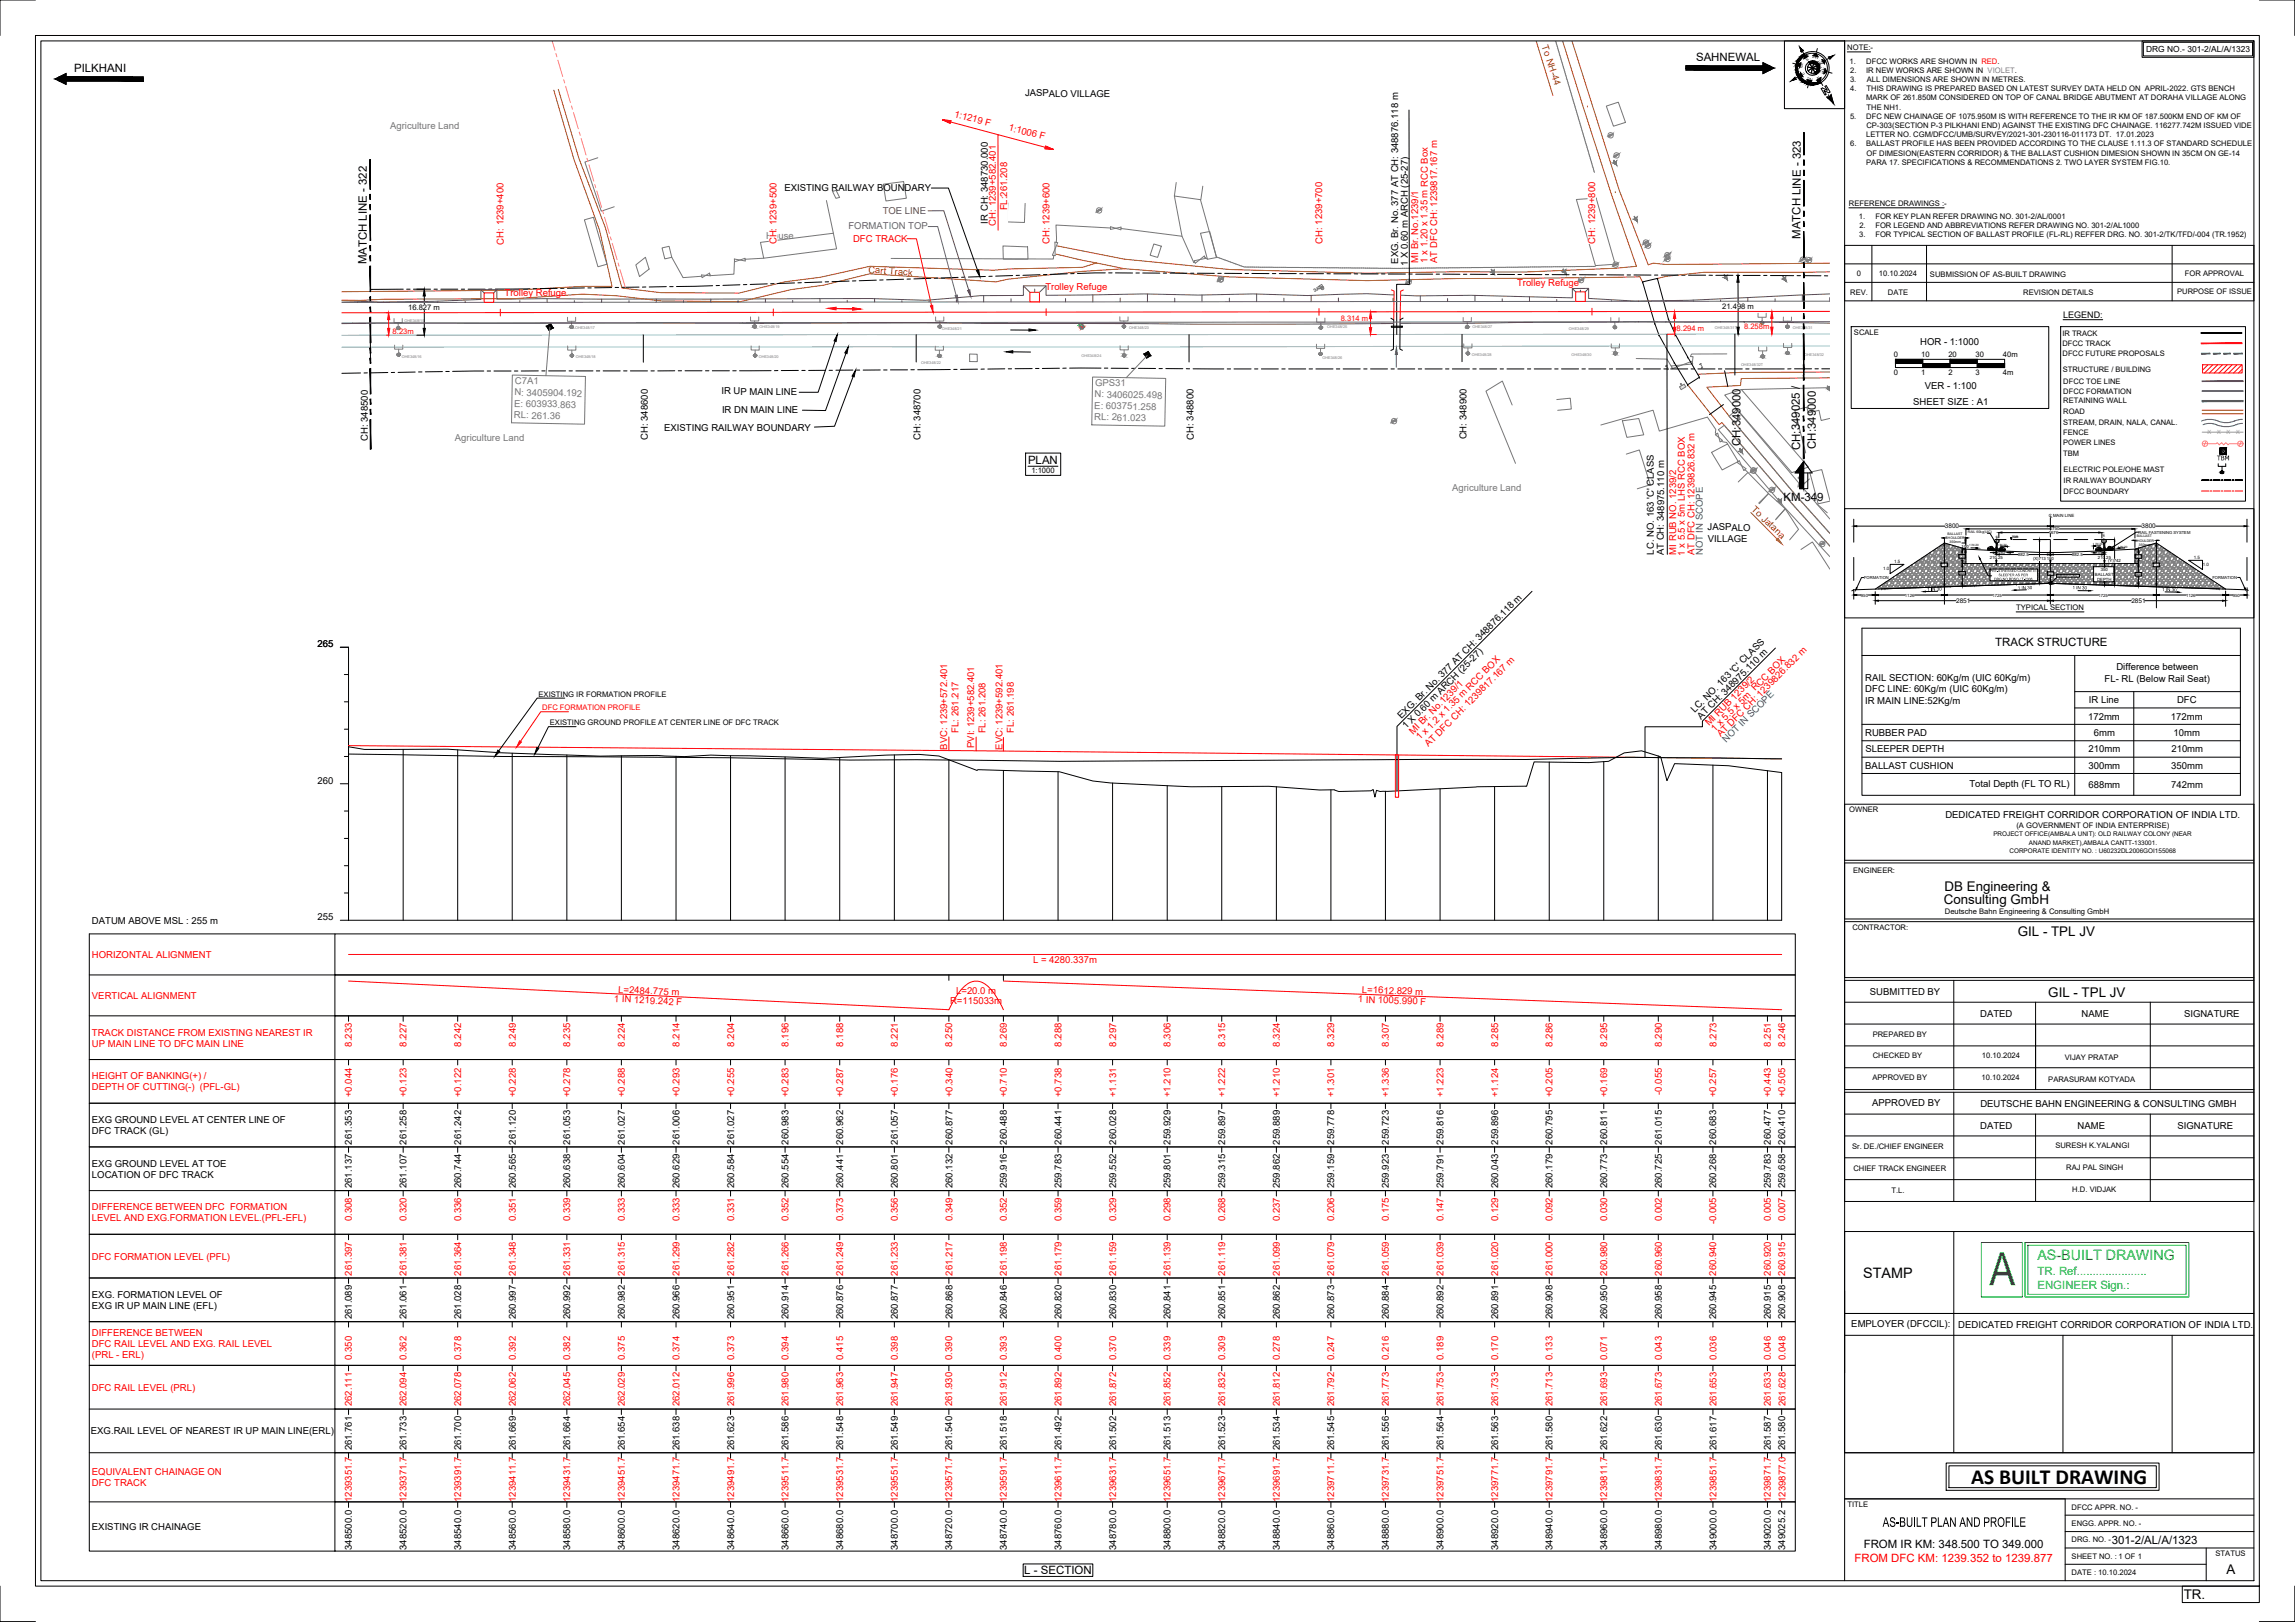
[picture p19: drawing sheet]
<svg xmlns="http://www.w3.org/2000/svg" width="841mm" height="594mm" viewBox="0 0 841 594" stroke-linecap="round" stroke-linejoin="round" font-family="sans-serif">
<defs><g id="words">
<text font-size="18.7" fill="#00b800" x="729" y="470.7">A</text>
<text font-size="7.9" x="722.3" y="543.6">AS BUILT DRAWING</text>
<text font-size="5.5" x="689.9" y="559.2">AS-BUILT PLAN AND PROFILE</text>
<text font-size="5.3" x="682.8" y="468.2">STAMP</text>
<text font-size="5.2" fill="#00b800" x="746.6" y="461.5">AS-BUILT DRAWING</text>
<g font-size="4.9">
<text x="712.6" y="326.2">DB Engineering &amp;</text>
<text x="712.3" y="331">Consulting GmbH</text>
<text x="739.4" y="342.7">GIL - TPL JV</text>
<text x="750.6" y="365">GIL - TPL JV</text>
<text x="815.9" y="576.7">A</text>
<text x="800.2" y="585.6">TR.</text>
</g>
<g font-size="4.2">
<text x="621.5" y="22.2">SAHNEWAL</text>
<text x="27.2" y="26.2">PILKHANI</text>
<text x="659.8" y="87.5" transform="rotate(-90 659.8 87.5)">MATCH LINE - 323</text>
<text x="134.4" y="96.9" transform="rotate(-90 134.4 96.9)">MATCH LINE - 322</text>
<text x="637.8" y="163.4" transform="rotate(-90 637.8 163.4)">CH:349000</text>
<text x="659.6" y="164.9" transform="rotate(-90 659.6 164.9)">CH:349025 /</text>
<text x="665.4" y="164.4" transform="rotate(-90 665.4 164.4)">CH:349000</text>
<text x="376.7" y="169.9">PLAN</text>
<text x="653.6" y="183.5">KM-349</text>
<text x="731.1" y="236.6">TRACK STRUCTURE</text>
<text x="683" y="567">FROM IR KM: 348.500 TO 349.000</text>
<text x="773.9" y="565.6">301-2/AL/A/1323</text>
<text x="375.4" y="576.6">L - SECTION</text>
</g>
<g font-size="4.2" fill="#00b800">
<text x="746.6" y="466.9">TR. Ref......................</text>
<text x="746.6" y="472.2">ENGINEER Sign.:</text>
</g>
<text font-size="4.2" fill="#f00" x="679.6" y="572.1">FROM DFC KM: 1239.352 to 1239.877</text>
<g font-size="3.5" fill="#b85c00">
<text x="564.9" y="17" transform="rotate(71 564.9 17)">To NH-44</text>
<text x="318.1" y="99.9" transform="rotate(4 318.1 99.9)">Cart Track</text>
<text x="641.6" y="186.8" transform="rotate(43 641.6 186.8)">To Jatana</text>
</g>
<g font-size="3.5">
<text x="375.6" y="35.3">JASPALO VILLAGE</text>
<text x="287.4" y="70">EXISTING RAILWAY BOUNDARY</text>
<text x="361.9" y="81.9" transform="rotate(-90 361.9 81.9)">IR CH: 348730.000</text>
<text x="512.3" y="96.6" transform="rotate(-90 512.3 96.6)">EXG. Br. No. 377 AT CH: 348876.118 m</text>
<text x="515.9" y="97.4" transform="rotate(-90 515.9 97.4)">1 X 0.60 m ARCH (25-27)</text>
<text x="703.7" y="126.3">HOR - 1:1000</text>
<text x="705.4" y="142.3">VER - 1:100</text>
<text x="264.4" y="144.5">IR UP MAIN LINE</text>
<text x="701.1" y="148.5">SHEET SIZE : A1</text>
<text x="264.6" y="151.3">IR DN MAIN LINE</text>
<text x="134.8" y="161.5" transform="rotate(-90 134.8 161.5)">CH: 348500</text>
<text x="237.4" y="161.2" transform="rotate(-90 237.4 161.2)">CH: 348600</text>
<text x="243.4" y="157.9">EXISTING RAILWAY BOUNDARY</text>
<text x="337.4" y="161.1" transform="rotate(-90 337.4 161.1)">CH: 348700</text>
<text x="437.4" y="161" transform="rotate(-90 437.4 161)">CH: 348800</text>
<text x="537.5" y="161" transform="rotate(-90 537.5 161)">CH: 348900</text>
<text x="625.8" y="194.3">JASPALO</text>
<text x="606.1" y="203.1" transform="rotate(-90 606.1 203.1)">LC. NO. 163 'C' CLASS</text>
<text x="609.8" y="203.4" transform="rotate(-90 609.8 203.4)">AT CH: 348975.110 m</text>
<text x="625.8" y="198.5">VILLAGE</text>
<text x="116.4" y="237.1">265</text>
<text x="775.6" y="245.5">Difference between</text>
<text x="683.5" y="249.4">RAIL SECTION: 60Kg/m (UIC 60Kg/m)</text>
<text x="771.3" y="249.7">FL- RL (Below Rail Seat)</text>
<text x="683.5" y="257.8">IR MAIN LINE:52Kg/m</text>
<text x="683.6" y="253.6">DFC LINE: 60Kg/m (UIC 60Kg/m)</text>
<text x="765.5" y="257.6">IR Line</text>
<text x="797.8" y="257.6">DFC</text>
<text x="513.6" y="263.4" transform="rotate(-45 513.6 263.4)">EXG. Br. No. 377 AT CH: 348876.118 m</text>
<text x="621" y="261.2" transform="rotate(-45 621 261.2)">LC. NO. 163 'C' CLASS</text>
<text x="623.4" y="263.6" transform="rotate(-45 623.4 263.6)">AT CH: 348975.110 m</text>
<text x="765.2" y="263.6">172mm</text>
<text x="795.6" y="263.6">172mm</text>
<text x="515.3" y="267.2" transform="rotate(-45 515.3 267.2)">1 X 0.60 m ARCH (25-27)</text>
<text x="683.5" y="269.5">RUBBER PAD</text>
<text x="767.3" y="269.5">6mm</text>
<text x="796.5" y="269.5">10mm</text>
<text x="683.6" y="275.5">SLEEPER DEPTH</text>
<text x="765.4" y="275.5">210mm</text>
<text x="795.7" y="275.5">210mm</text>
<text x="683.6" y="281.6">BALLAST CUSHION</text>
<text x="765.3" y="281.6">300mm</text>
<text x="795.7" y="281.6">350mm</text>
<text x="116.4" y="287.1">260</text>
<text x="721.7" y="288.2">Total Depth (FL TO RL)</text>
<text x="765.3" y="288.5">688mm</text>
<text x="795.7" y="288.5">742mm</text>
<text x="712.9" y="299.7">DEDICATED FREIGHT CORRIDOR CORPORATION OF INDIA LTD.</text>
<text x="33.7" y="338.3">DATUM ABOVE MSL : 255 m</text>
<text x="116.4" y="337.1">255</text>
<text x="685.2" y="364.3">SUBMITTED BY</text>
<text x="725.7" y="372.6">DATED</text>
<text x="762.8" y="372.6">NAME</text>
<text x="800.4" y="372.5">SIGNATURE</text>
<text x="686.1" y="405.3">APPROVED BY</text>
<text x="725.7" y="405.5">DEUTSCHE BAHN ENGINEERING &amp; CONSULTING GMBH</text>
<text x="33.7" y="411.3">EXG GROUND LEVEL AT CENTER LINE OF</text>
<text x="725.7" y="413.5">DATED</text>
<text x="761.3" y="413.5">NAME</text>
<text x="798" y="413.5">SIGNATURE</text>
<text x="33.7" y="415.3">DFC TRACK (GL)</text>
<text x="128.9" y="419.2" transform="rotate(-90 128.9 419.2)">261.353</text>
<text x="149" y="419.2" transform="rotate(-90 149 419.2)">261.258</text>
<text x="169" y="419.2" transform="rotate(-90 169 419.2)">261.242</text>
<text x="189" y="419.2" transform="rotate(-90 189 419.2)">261.120</text>
<text x="209" y="419.2" transform="rotate(-90 209 419.2)">261.053</text>
<text x="229" y="419.2" transform="rotate(-90 229 419.2)">261.027</text>
<text x="249" y="419.2" transform="rotate(-90 249 419.2)">261.006</text>
<text x="269" y="419.2" transform="rotate(-90 269 419.2)">261.027</text>
<text x="289" y="419.2" transform="rotate(-90 289 419.2)">260.983</text>
<text x="308.9" y="419.2" transform="rotate(-90 308.9 419.2)">260.962</text>
<text x="329" y="419.2" transform="rotate(-90 329 419.2)">261.057</text>
<text x="349" y="419.2" transform="rotate(-90 349 419.2)">260.877</text>
<text x="369" y="419.2" transform="rotate(-90 369 419.2)">260.488</text>
<text x="389" y="419.2" transform="rotate(-90 389 419.2)">260.441</text>
<text x="409" y="419.2" transform="rotate(-90 409 419.2)">260.028</text>
<text x="429" y="419.2" transform="rotate(-90 429 419.2)">259.929</text>
<text x="449" y="419.2" transform="rotate(-90 449 419.2)">259.897</text>
<text x="469" y="419.2" transform="rotate(-90 469 419.2)">259.889</text>
<text x="488.9" y="419.2" transform="rotate(-90 488.9 419.2)">259.778</text>
<text x="509" y="419.2" transform="rotate(-90 509 419.2)">259.723</text>
<text x="529" y="419.2" transform="rotate(-90 529 419.2)">259.816</text>
<text x="549" y="419.2" transform="rotate(-90 549 419.2)">259.896</text>
<text x="569" y="419.2" transform="rotate(-90 569 419.2)">260.795</text>
<text x="589" y="419.2" transform="rotate(-90 589 419.2)">260.811</text>
<text x="609" y="419.2" transform="rotate(-90 609 419.2)">261.015</text>
<text x="628.9" y="419.2" transform="rotate(-90 628.9 419.2)">260.683</text>
<text x="649" y="419.2" transform="rotate(-90 649 419.2)">260.477</text>
<text x="654.2" y="419.2" transform="rotate(-90 654.2 419.2)">260.410</text>
<text x="33.7" y="427.3">EXG GROUND LEVEL AT TOE</text>
<text x="33.7" y="431.3">LOCATION OF DFC TRACK</text>
<text x="128.9" y="435.2" transform="rotate(-90 128.9 435.2)">261.137</text>
<text x="149" y="435.2" transform="rotate(-90 149 435.2)">261.107</text>
<text x="169" y="435.2" transform="rotate(-90 169 435.2)">260.744</text>
<text x="189" y="435.2" transform="rotate(-90 189 435.2)">260.565</text>
<text x="209" y="435.2" transform="rotate(-90 209 435.2)">260.638</text>
<text x="229" y="435.2" transform="rotate(-90 229 435.2)">260.604</text>
<text x="249" y="435.2" transform="rotate(-90 249 435.2)">260.629</text>
<text x="269" y="435.2" transform="rotate(-90 269 435.2)">260.584</text>
<text x="289" y="435.2" transform="rotate(-90 289 435.2)">260.554</text>
<text x="308.9" y="435.2" transform="rotate(-90 308.9 435.2)">260.441</text>
<text x="329" y="435.2" transform="rotate(-90 329 435.2)">260.801</text>
<text x="349" y="435.2" transform="rotate(-90 349 435.2)">260.132</text>
<text x="369" y="435.2" transform="rotate(-90 369 435.2)">259.916</text>
<text x="389" y="435.2" transform="rotate(-90 389 435.2)">259.783</text>
<text x="409" y="435.2" transform="rotate(-90 409 435.2)">259.552</text>
<text x="429" y="435.2" transform="rotate(-90 429 435.2)">259.801</text>
<text x="449" y="435.2" transform="rotate(-90 449 435.2)">259.315</text>
<text x="469" y="435.2" transform="rotate(-90 469 435.2)">259.862</text>
<text x="488.9" y="435.2" transform="rotate(-90 488.9 435.2)">259.159</text>
<text x="509" y="435.2" transform="rotate(-90 509 435.2)">259.923</text>
<text x="529" y="435.2" transform="rotate(-90 529 435.2)">259.791</text>
<text x="549" y="435.2" transform="rotate(-90 549 435.2)">260.043</text>
<text x="569" y="435.2" transform="rotate(-90 569 435.2)">260.179</text>
<text x="589" y="435.2" transform="rotate(-90 589 435.2)">260.773</text>
<text x="609" y="435.2" transform="rotate(-90 609 435.2)">260.725</text>
<text x="628.9" y="435.2" transform="rotate(-90 628.9 435.2)">260.268</text>
<text x="649" y="435.2" transform="rotate(-90 649 435.2)">259.783</text>
<text x="654.2" y="435.2" transform="rotate(-90 654.2 435.2)">259.658</text>
<text x="33.7" y="475.3">EXG. FORMATION LEVEL OF</text>
<text x="33.7" y="479.3">EXG IR UP MAIN LINE (EFL)</text>
<text x="128.9" y="483.2" transform="rotate(-90 128.9 483.2)">261.089</text>
<text x="149" y="483.2" transform="rotate(-90 149 483.2)">261.061</text>
<text x="169" y="483.2" transform="rotate(-90 169 483.2)">261.028</text>
<text x="189" y="483.2" transform="rotate(-90 189 483.2)">260.997</text>
<text x="209" y="483.2" transform="rotate(-90 209 483.2)">260.992</text>
<text x="229" y="483.2" transform="rotate(-90 229 483.2)">260.982</text>
<text x="249" y="483.2" transform="rotate(-90 249 483.2)">260.966</text>
<text x="269" y="483.2" transform="rotate(-90 269 483.2)">260.951</text>
<text x="289" y="483.2" transform="rotate(-90 289 483.2)">260.914</text>
<text x="308.9" y="483.2" transform="rotate(-90 308.9 483.2)">260.876</text>
<text x="329" y="483.2" transform="rotate(-90 329 483.2)">260.877</text>
<text x="349" y="483.2" transform="rotate(-90 349 483.2)">260.868</text>
<text x="369" y="483.2" transform="rotate(-90 369 483.2)">260.846</text>
<text x="389" y="483.2" transform="rotate(-90 389 483.2)">260.820</text>
<text x="409" y="483.2" transform="rotate(-90 409 483.2)">260.830</text>
<text x="429" y="483.2" transform="rotate(-90 429 483.2)">260.841</text>
<text x="449" y="483.2" transform="rotate(-90 449 483.2)">260.851</text>
<text x="469" y="483.2" transform="rotate(-90 469 483.2)">260.862</text>
<text x="488.9" y="483.2" transform="rotate(-90 488.9 483.2)">260.873</text>
<text x="509" y="483.2" transform="rotate(-90 509 483.2)">260.884</text>
<text x="529" y="483.2" transform="rotate(-90 529 483.2)">260.892</text>
<text x="549" y="483.2" transform="rotate(-90 549 483.2)">260.891</text>
<text x="569" y="483.2" transform="rotate(-90 569 483.2)">260.908</text>
<text x="589" y="483.2" transform="rotate(-90 589 483.2)">260.950</text>
<text x="609" y="483.2" transform="rotate(-90 609 483.2)">260.958</text>
<text x="628.9" y="483.2" transform="rotate(-90 628.9 483.2)">260.945</text>
<text x="649" y="483.2" transform="rotate(-90 649 483.2)">260.915</text>
<text x="654.2" y="483.2" transform="rotate(-90 654.2 483.2)">260.908</text>
<text x="678.4" y="486.2">EMPLOYER (DFCCIL):</text>
<text x="717.6" y="486.5">DEDICATED FREIGHT CORRIDOR CORPORATION OF INDIA LTD.</text>
<text x="33.3" y="525.4">EXG.RAIL LEVEL OF NEAREST IR UP MAIN LINE(ERL)</text>
<text x="128.9" y="531.2" transform="rotate(-90 128.9 531.2)">261.761</text>
<text x="149" y="531.2" transform="rotate(-90 149 531.2)">261.733</text>
<text x="169" y="531.2" transform="rotate(-90 169 531.2)">261.700</text>
<text x="189" y="531.2" transform="rotate(-90 189 531.2)">261.669</text>
<text x="209" y="531.2" transform="rotate(-90 209 531.2)">261.664</text>
<text x="229" y="531.2" transform="rotate(-90 229 531.2)">261.654</text>
<text x="249" y="531.2" transform="rotate(-90 249 531.2)">261.638</text>
<text x="269" y="531.2" transform="rotate(-90 269 531.2)">261.623</text>
<text x="289" y="531.2" transform="rotate(-90 289 531.2)">261.586</text>
<text x="308.9" y="531.2" transform="rotate(-90 308.9 531.2)">261.548</text>
<text x="329" y="531.2" transform="rotate(-90 329 531.2)">261.549</text>
<text x="349" y="531.2" transform="rotate(-90 349 531.2)">261.540</text>
<text x="369" y="531.2" transform="rotate(-90 369 531.2)">261.518</text>
<text x="389" y="531.2" transform="rotate(-90 389 531.2)">261.492</text>
<text x="409" y="531.2" transform="rotate(-90 409 531.2)">261.502</text>
<text x="429" y="531.2" transform="rotate(-90 429 531.2)">261.513</text>
<text x="449" y="531.2" transform="rotate(-90 449 531.2)">261.523</text>
<text x="469" y="531.2" transform="rotate(-90 469 531.2)">261.534</text>
<text x="488.9" y="531.2" transform="rotate(-90 488.9 531.2)">261.545</text>
<text x="509" y="531.2" transform="rotate(-90 509 531.2)">261.556</text>
<text x="529" y="531.2" transform="rotate(-90 529 531.2)">261.564</text>
<text x="549" y="531.2" transform="rotate(-90 549 531.2)">261.563</text>
<text x="569" y="531.2" transform="rotate(-90 569 531.2)">261.580</text>
<text x="589" y="531.2" transform="rotate(-90 589 531.2)">261.622</text>
<text x="609" y="531.2" transform="rotate(-90 609 531.2)">261.630</text>
<text x="629" y="531.2" transform="rotate(-90 629 531.2)">261.617</text>
<text x="649" y="531.2" transform="rotate(-90 649 531.2)">261.587</text>
<text x="654.2" y="531.2" transform="rotate(-90 654.2 531.2)">261.580</text>
<text x="33.7" y="560.4">EXISTING IR CHAINAGE</text>
<text x="128.9" y="567.7" transform="rotate(-90 128.9 567.7)">348500.0</text>
<text x="149" y="567.7" transform="rotate(-90 149 567.7)">348520.0</text>
<text x="169" y="567.7" transform="rotate(-90 169 567.7)">348540.0</text>
<text x="189" y="567.7" transform="rotate(-90 189 567.7)">348560.0</text>
<text x="209" y="567.7" transform="rotate(-90 209 567.7)">348580.0</text>
<text x="229" y="567.7" transform="rotate(-90 229 567.7)">348600.0</text>
<text x="249" y="567.7" transform="rotate(-90 249 567.7)">348620.0</text>
<text x="269" y="567.7" transform="rotate(-90 269 567.7)">348640.0</text>
<text x="289" y="567.7" transform="rotate(-90 289 567.7)">348660.0</text>
<text x="308.9" y="567.7" transform="rotate(-90 308.9 567.7)">348680.0</text>
<text x="329" y="567.7" transform="rotate(-90 329 567.7)">348700.0</text>
<text x="349" y="567.7" transform="rotate(-90 349 567.7)">348720.0</text>
<text x="369" y="567.7" transform="rotate(-90 369 567.7)">348740.0</text>
<text x="389" y="567.7" transform="rotate(-90 389 567.7)">348760.0</text>
<text x="409" y="567.7" transform="rotate(-90 409 567.7)">348780.0</text>
<text x="429" y="567.7" transform="rotate(-90 429 567.7)">348800.0</text>
<text x="449" y="567.7" transform="rotate(-90 449 567.7)">348820.0</text>
<text x="469" y="567.7" transform="rotate(-90 469 567.7)">348840.0</text>
<text x="488.9" y="567.7" transform="rotate(-90 488.9 567.7)">348860.0</text>
<text x="509" y="567.7" transform="rotate(-90 509 567.7)">348880.0</text>
<text x="529" y="567.7" transform="rotate(-90 529 567.7)">348900.0</text>
<text x="549" y="567.7" transform="rotate(-90 549 567.7)">348920.0</text>
<text x="569" y="567.7" transform="rotate(-90 569 567.7)">348940.0</text>
<text x="589" y="567.7" transform="rotate(-90 589 567.7)">348960.0</text>
<text x="609" y="567.7" transform="rotate(-90 609 567.7)">348980.0</text>
<text x="629" y="567.7" transform="rotate(-90 629 567.7)">349000.0</text>
<text x="649" y="567.7" transform="rotate(-90 649 567.7)">349020.0</text>
<text x="654.2" y="567.7" transform="rotate(-90 654.2 567.7)">349025.2</text>
</g>
<g font-size="3.5" fill="#767676">
<text x="143" y="47.1">Agriculture Land</text>
<text x="280.8" y="87.6" transform="rotate(-1 280.8 87.6)">House</text>
<text x="188.7" y="140.6" transform="rotate(1 188.7 140.6)">C7A1</text>
<text x="401.3" y="141.4" transform="rotate(1 401.3 141.4)">GPS31</text>
<text x="188.4" y="149" transform="rotate(1 188.4 149)">E: 603933.863</text>
<text x="188.5" y="144.8" transform="rotate(1 188.5 144.8)">N: 3405904.192</text>
<text x="401" y="149.7" transform="rotate(1 401 149.7)">E: 603751.258</text>
<text x="401.1" y="145.5" transform="rotate(1 401.1 145.5)">N: 3406025.498</text>
<text x="188.3" y="153.2" transform="rotate(1 188.3 153.2)">RL: 261.36</text>
<text x="401" y="153.9" transform="rotate(1 401 153.9)">RL: 261.023</text>
<text x="166.7" y="161.5">Agriculture Land</text>
<text x="532.1" y="180">Agriculture Land</text>
</g>
<g font-size="3.5" fill="#f00">
<text x="349.5" y="42.7" transform="rotate(15 349.5 42.7)">1:1219 F</text>
<text x="369.4" y="47.7" transform="rotate(15 369.4 47.7)">1:1006 F</text>
<text x="369.1" y="77" transform="rotate(-90 369.1 77)">FL:261.208</text>
<text x="364.9" y="82.6" transform="rotate(-90 364.9 82.6)">CH: 1239+582.401</text>
<text x="184.6" y="89.6" transform="rotate(-90 184.6 89.6)">CH: 1239+400</text>
<text x="284.6" y="89.5" transform="rotate(-90 284.6 89.5)">CH: 1239+500</text>
<text x="312.6" y="88.7">DFC TRACK</text>
<text x="384.6" y="89.4" transform="rotate(-90 384.6 89.4)">CH: 1239+600</text>
<text x="484.6" y="89.3" transform="rotate(-90 484.6 89.3)">CH: 1239+700</text>
<text x="584.6" y="89.2" transform="rotate(-90 584.6 89.2)">CH: 1239+800</text>
<text x="519.7" y="96.2" transform="rotate(-90 519.7 96.2)">MI Br. No.1239/1</text>
<text x="523.2" y="96.2" transform="rotate(-90 523.2 96.2)">1 x 1.20 x 1.35 m RCC Box</text>
<text x="526.6" y="96.3" transform="rotate(-90 526.6 96.3)">AT DFC CH: 1239817.167 m</text>
<text x="383.1" y="106.1">Trolley Refuge</text>
<text x="555.9" y="104.7">Trolley Refuge</text>
<text x="184.9" y="108.5">Trolley Refuge</text>
<text x="614.2" y="203.1" transform="rotate(-90 614.2 203.1)">MI RUB NO. 1239/2</text>
<text x="617.4" y="203.6" transform="rotate(-90 617.4 203.6)">1 x 5.5 x 5m LHS RCC BOX</text>
<text x="621" y="203.3" transform="rotate(-90 621 203.3)">AT DFC CH: 1239826.832 m</text>
<text x="351.3" y="268.4" transform="rotate(-90 351.3 268.4)">FL: 261.217</text>
<text x="361.2" y="268.6" transform="rotate(-90 361.2 268.6)">FL: 261.208</text>
<text x="371.5" y="268.4" transform="rotate(-90 371.5 268.4)">FL: 261.198</text>
<text x="517.8" y="269.2" transform="rotate(-45 517.8 269.2)">MI Br. No.1239/1</text>
<text x="626.3" y="266" transform="rotate(-45 626.3 266)">MI RUB 1239/2</text>
<text x="628.4" y="268.1" transform="rotate(-45 628.4 268.1)">1 x 5.5 x 5m RCC BOX</text>
<text x="347.1" y="274.6" transform="rotate(-90 347.1 274.6)">BVC: 1239+572.401</text>
<text x="357" y="274" transform="rotate(-90 357 274)">PVI: 1239+582.401</text>
<text x="367.3" y="274.6" transform="rotate(-90 367.3 274.6)">EVC: 1239+592.401</text>
<text x="520.4" y="271.2" transform="rotate(-45 520.4 271.2)">1 x 1.2 x 1.35 m RCC BOX</text>
<text x="523.5" y="273.6" transform="rotate(-45 523.5 273.6)">AT DFC CH: 1239817.167 m</text>
<text x="630.6" y="270" transform="rotate(-45 630.6 270)">AT DFC CH: 1239826.832 m</text>
<text x="33.7" y="350.8">HORIZONTAL ALIGNMENT</text>
<text x="378.6" y="352.8">L = 4280.337m</text>
<text x="33.7" y="365.8">VERTICAL ALIGNMENT</text>
<text x="226.5" y="363.6" transform="rotate(3 226.5 363.6)">L=2484.775 m</text>
<text x="350.4" y="364.1">L=20.0 m</text>
<text x="499.1" y="363.6" transform="rotate(2 499.1 363.6)">L=1612.829 m</text>
<text x="225" y="367" transform="rotate(3 225 367)">1 IN 1219.242 F</text>
<text x="348.1" y="367.6">R=115033m</text>
<text x="497.6" y="367.1" transform="rotate(2 497.6 367.1)">1 IN 1005.990 F</text>
<text x="33.7" y="379.3">TRACK DISTANCE FROM EXISTING NEAREST IR</text>
<text x="33.7" y="383.3">UP MAIN LINE TO DFC MAIN LINE</text>
<text x="128.9" y="383.3" transform="rotate(-90 128.9 383.3)">8.233</text>
<text x="149" y="383.3" transform="rotate(-90 149 383.3)">8.227</text>
<text x="169" y="383.3" transform="rotate(-90 169 383.3)">8.242</text>
<text x="189" y="383.3" transform="rotate(-90 189 383.3)">8.249</text>
<text x="209" y="383.3" transform="rotate(-90 209 383.3)">8.235</text>
<text x="229" y="383.3" transform="rotate(-90 229 383.3)">8.224</text>
<text x="249" y="383.3" transform="rotate(-90 249 383.3)">8.214</text>
<text x="269" y="383.3" transform="rotate(-90 269 383.3)">8.204</text>
<text x="289" y="383.3" transform="rotate(-90 289 383.3)">8.196</text>
<text x="308.9" y="383.3" transform="rotate(-90 308.9 383.3)">8.188</text>
<text x="329" y="383.3" transform="rotate(-90 329 383.3)">8.221</text>
<text x="349" y="383.3" transform="rotate(-90 349 383.3)">8.250</text>
<text x="369" y="383.3" transform="rotate(-90 369 383.3)">8.269</text>
<text x="389" y="383.3" transform="rotate(-90 389 383.3)">8.288</text>
<text x="409" y="383.3" transform="rotate(-90 409 383.3)">8.297</text>
<text x="429" y="383.3" transform="rotate(-90 429 383.3)">8.306</text>
<text x="449" y="383.3" transform="rotate(-90 449 383.3)">8.315</text>
<text x="469" y="383.3" transform="rotate(-90 469 383.3)">8.324</text>
<text x="488.9" y="383.3" transform="rotate(-90 488.9 383.3)">8.329</text>
<text x="509" y="383.3" transform="rotate(-90 509 383.3)">8.307</text>
<text x="529" y="383.3" transform="rotate(-90 529 383.3)">8.289</text>
<text x="549" y="383.3" transform="rotate(-90 549 383.3)">8.285</text>
<text x="569" y="383.3" transform="rotate(-90 569 383.3)">8.286</text>
<text x="589" y="383.3" transform="rotate(-90 589 383.3)">8.295</text>
<text x="609" y="383.3" transform="rotate(-90 609 383.3)">8.290</text>
<text x="629" y="383.3" transform="rotate(-90 629 383.3)">8.273</text>
<text x="649" y="383.3" transform="rotate(-90 649 383.3)">8.251</text>
<text x="654.2" y="383.3" transform="rotate(-90 654.2 383.3)">8.246</text>
<text x="33.7" y="395.3">HEIGHT OF BANKING(+) /</text>
<text x="33.7" y="399.3">DEPTH OF CUTTING(-) (PFL-GL)</text>
<text x="128.9" y="401.9" transform="rotate(-90 128.9 401.9)">+0.044</text>
<text x="149" y="401.9" transform="rotate(-90 149 401.9)">+0.123</text>
<text x="169" y="401.9" transform="rotate(-90 169 401.9)">+0.122</text>
<text x="189" y="401.9" transform="rotate(-90 189 401.9)">+0.228</text>
<text x="209" y="401.9" transform="rotate(-90 209 401.9)">+0.278</text>
<text x="229" y="401.9" transform="rotate(-90 229 401.9)">+0.288</text>
<text x="249" y="401.9" transform="rotate(-90 249 401.9)">+0.293</text>
<text x="269" y="401.9" transform="rotate(-90 269 401.9)">+0.255</text>
<text x="289" y="401.9" transform="rotate(-90 289 401.9)">+0.283</text>
<text x="308.9" y="401.9" transform="rotate(-90 308.9 401.9)">+0.287</text>
<text x="329" y="401.9" transform="rotate(-90 329 401.9)">+0.176</text>
<text x="349" y="401.9" transform="rotate(-90 349 401.9)">+0.340</text>
<text x="369" y="401.9" transform="rotate(-90 369 401.9)">+0.710</text>
<text x="389" y="401.9" transform="rotate(-90 389 401.9)">+0.738</text>
<text x="409" y="401.9" transform="rotate(-90 409 401.9)">+1.131</text>
<text x="429" y="401.9" transform="rotate(-90 429 401.9)">+1.210</text>
<text x="449" y="401.9" transform="rotate(-90 449 401.9)">+1.222</text>
<text x="469" y="401.9" transform="rotate(-90 469 401.9)">+1.210</text>
<text x="488.9" y="401.9" transform="rotate(-90 488.9 401.9)">+1.301</text>
<text x="509" y="401.9" transform="rotate(-90 509 401.9)">+1.336</text>
<text x="529" y="401.9" transform="rotate(-90 529 401.9)">+1.223</text>
<text x="549" y="401.9" transform="rotate(-90 549 401.9)">+1.124</text>
<text x="569" y="401.9" transform="rotate(-90 569 401.9)">+0.205</text>
<text x="589" y="401.9" transform="rotate(-90 589 401.9)">+0.169</text>
<text x="609" y="401" transform="rotate(-90 609 401)">-0.055</text>
<text x="628.9" y="401.9" transform="rotate(-90 628.9 401.9)">+0.257</text>
<text x="649" y="401.9" transform="rotate(-90 649 401.9)">+0.443</text>
<text x="654.2" y="401.9" transform="rotate(-90 654.2 401.9)">+0.505</text>
<text x="33.7" y="443.3">DIFFERENCE BETWEEN DFC FORMATION</text>
<text x="33.7" y="447.3">LEVEL AND EXG.FORMATION LEVEL.(PFL-EFL)</text>
<text x="128.9" y="447.3" transform="rotate(-90 128.9 447.3)">0.308</text>
<text x="149" y="447.3" transform="rotate(-90 149 447.3)">0.320</text>
<text x="169" y="447.3" transform="rotate(-90 169 447.3)">0.336</text>
<text x="189" y="447.3" transform="rotate(-90 189 447.3)">0.351</text>
<text x="209" y="447.3" transform="rotate(-90 209 447.3)">0.339</text>
<text x="229" y="447.3" transform="rotate(-90 229 447.3)">0.333</text>
<text x="249" y="447.3" transform="rotate(-90 249 447.3)">0.333</text>
<text x="269" y="447.3" transform="rotate(-90 269 447.3)">0.331</text>
<text x="289" y="447.3" transform="rotate(-90 289 447.3)">0.352</text>
<text x="308.9" y="447.3" transform="rotate(-90 308.9 447.3)">0.373</text>
<text x="329" y="447.3" transform="rotate(-90 329 447.3)">0.356</text>
<text x="349" y="447.3" transform="rotate(-90 349 447.3)">0.349</text>
<text x="369" y="447.3" transform="rotate(-90 369 447.3)">0.352</text>
<text x="389" y="447.3" transform="rotate(-90 389 447.3)">0.359</text>
<text x="409" y="447.3" transform="rotate(-90 409 447.3)">0.329</text>
<text x="429" y="447.3" transform="rotate(-90 429 447.3)">0.298</text>
<text x="449" y="447.3" transform="rotate(-90 449 447.3)">0.268</text>
<text x="469" y="447.3" transform="rotate(-90 469 447.3)">0.237</text>
<text x="488.9" y="447.3" transform="rotate(-90 488.9 447.3)">0.206</text>
<text x="509" y="447.3" transform="rotate(-90 509 447.3)">0.175</text>
<text x="529" y="447.3" transform="rotate(-90 529 447.3)">0.147</text>
<text x="549" y="447.3" transform="rotate(-90 549 447.3)">0.129</text>
<text x="569" y="447.3" transform="rotate(-90 569 447.3)">0.092</text>
<text x="589" y="447.3" transform="rotate(-90 589 447.3)">0.030</text>
<text x="609" y="447.3" transform="rotate(-90 609 447.3)">0.002</text>
<text x="628.9" y="448.5" transform="rotate(-90 628.9 448.5)">-0.005</text>
<text x="649" y="447.3" transform="rotate(-90 649 447.3)">0.005</text>
<text x="654.2" y="447.3" transform="rotate(-90 654.2 447.3)">0.007</text>
<text x="33.7" y="461.3">DFC FORMATION LEVEL (PFL)</text>
<text x="128.9" y="467.2" transform="rotate(-90 128.9 467.2)">261.397</text>
<text x="149" y="467.2" transform="rotate(-90 149 467.2)">261.381</text>
<text x="169" y="467.2" transform="rotate(-90 169 467.2)">261.364</text>
<text x="189" y="467.2" transform="rotate(-90 189 467.2)">261.348</text>
<text x="209" y="467.2" transform="rotate(-90 209 467.2)">261.331</text>
<text x="229" y="467.2" transform="rotate(-90 229 467.2)">261.315</text>
<text x="249" y="467.2" transform="rotate(-90 249 467.2)">261.299</text>
<text x="269" y="467.2" transform="rotate(-90 269 467.2)">261.282</text>
<text x="289" y="467.2" transform="rotate(-90 289 467.2)">261.266</text>
<text x="308.9" y="467.2" transform="rotate(-90 308.9 467.2)">261.249</text>
<text x="329" y="467.2" transform="rotate(-90 329 467.2)">261.233</text>
<text x="349" y="467.2" transform="rotate(-90 349 467.2)">261.217</text>
<text x="369" y="467.2" transform="rotate(-90 369 467.2)">261.198</text>
<text x="389" y="467.2" transform="rotate(-90 389 467.2)">261.179</text>
<text x="409" y="467.2" transform="rotate(-90 409 467.2)">261.159</text>
<text x="429" y="467.2" transform="rotate(-90 429 467.2)">261.139</text>
<text x="449" y="467.2" transform="rotate(-90 449 467.2)">261.119</text>
<text x="469" y="467.2" transform="rotate(-90 469 467.2)">261.099</text>
<text x="488.9" y="467.2" transform="rotate(-90 488.9 467.2)">261.079</text>
<text x="509" y="467.2" transform="rotate(-90 509 467.2)">261.059</text>
<text x="529" y="467.2" transform="rotate(-90 529 467.2)">261.039</text>
<text x="549" y="467.2" transform="rotate(-90 549 467.2)">261.020</text>
<text x="569" y="467.2" transform="rotate(-90 569 467.2)">261.000</text>
<text x="589" y="467.2" transform="rotate(-90 589 467.2)">260.980</text>
<text x="609" y="467.2" transform="rotate(-90 609 467.2)">260.960</text>
<text x="628.9" y="467.2" transform="rotate(-90 628.9 467.2)">260.940</text>
<text x="649" y="467.2" transform="rotate(-90 649 467.2)">260.920</text>
<text x="654.2" y="467.2" transform="rotate(-90 654.2 467.2)">260.915</text>
<text x="33.7" y="489.3">DIFFERENCE BETWEEN</text>
<text x="33.7" y="493.4">DFC RAIL LEVEL AND EXG. RAIL LEVEL</text>
<text x="33.7" y="497.3">(PRL - ERL)</text>
<text x="128.9" y="498.1" transform="rotate(-90 128.9 498.1)">0.350</text>
<text x="149" y="498.1" transform="rotate(-90 149 498.1)">0.362</text>
<text x="169" y="498.1" transform="rotate(-90 169 498.1)">0.378</text>
<text x="189" y="498.1" transform="rotate(-90 189 498.1)">0.392</text>
<text x="209" y="498.1" transform="rotate(-90 209 498.1)">0.382</text>
<text x="229" y="498.1" transform="rotate(-90 229 498.1)">0.375</text>
<text x="249" y="498.1" transform="rotate(-90 249 498.1)">0.374</text>
<text x="269" y="498.1" transform="rotate(-90 269 498.1)">0.373</text>
<text x="289" y="498.1" transform="rotate(-90 289 498.1)">0.394</text>
<text x="308.9" y="498.1" transform="rotate(-90 308.9 498.1)">0.415</text>
<text x="329" y="498.1" transform="rotate(-90 329 498.1)">0.398</text>
<text x="349" y="498.1" transform="rotate(-90 349 498.1)">0.390</text>
<text x="369" y="498.1" transform="rotate(-90 369 498.1)">0.393</text>
<text x="389" y="498.1" transform="rotate(-90 389 498.1)">0.400</text>
<text x="409" y="498.1" transform="rotate(-90 409 498.1)">0.370</text>
<text x="429" y="498.1" transform="rotate(-90 429 498.1)">0.339</text>
<text x="449" y="498.1" transform="rotate(-90 449 498.1)">0.309</text>
<text x="469" y="498.1" transform="rotate(-90 469 498.1)">0.278</text>
<text x="488.9" y="498.1" transform="rotate(-90 488.9 498.1)">0.247</text>
<text x="509" y="498.1" transform="rotate(-90 509 498.1)">0.216</text>
<text x="529" y="498.1" transform="rotate(-90 529 498.1)">0.189</text>
<text x="549" y="498.1" transform="rotate(-90 549 498.1)">0.170</text>
<text x="569" y="498.1" transform="rotate(-90 569 498.1)">0.133</text>
<text x="589" y="498.1" transform="rotate(-90 589 498.1)">0.071</text>
<text x="609" y="498.1" transform="rotate(-90 609 498.1)">0.043</text>
<text x="629" y="498.1" transform="rotate(-90 629 498.1)">0.036</text>
<text x="649" y="498.1" transform="rotate(-90 649 498.1)">0.046</text>
<text x="654.3" y="498.1" transform="rotate(-90 654.3 498.1)">0.048</text>
<text x="33.7" y="509.4">DFC RAIL LEVEL (PRL)</text>
<text x="128.9" y="515.1" transform="rotate(-90 128.9 515.1)">262.111</text>
<text x="149" y="515.1" transform="rotate(-90 149 515.1)">262.094</text>
<text x="169" y="515.1" transform="rotate(-90 169 515.1)">262.078</text>
<text x="189" y="515.1" transform="rotate(-90 189 515.1)">262.062</text>
<text x="209" y="515.1" transform="rotate(-90 209 515.1)">262.045</text>
<text x="229" y="515.1" transform="rotate(-90 229 515.1)">262.029</text>
<text x="249" y="515.1" transform="rotate(-90 249 515.1)">262.012</text>
<text x="269" y="515.1" transform="rotate(-90 269 515.1)">261.996</text>
<text x="289" y="515.1" transform="rotate(-90 289 515.1)">261.980</text>
<text x="308.9" y="515.1" transform="rotate(-90 308.9 515.1)">261.963</text>
<text x="329" y="515.1" transform="rotate(-90 329 515.1)">261.947</text>
<text x="349" y="515.1" transform="rotate(-90 349 515.1)">261.930</text>
<text x="369" y="515.1" transform="rotate(-90 369 515.1)">261.912</text>
<text x="389" y="515.1" transform="rotate(-90 389 515.1)">261.892</text>
<text x="409" y="515.1" transform="rotate(-90 409 515.1)">261.872</text>
<text x="429" y="515.1" transform="rotate(-90 429 515.1)">261.852</text>
<text x="449" y="515.1" transform="rotate(-90 449 515.1)">261.832</text>
<text x="469" y="515.1" transform="rotate(-90 469 515.1)">261.812</text>
<text x="488.9" y="515.1" transform="rotate(-90 488.9 515.1)">261.792</text>
<text x="509" y="515.1" transform="rotate(-90 509 515.1)">261.773</text>
<text x="529" y="515.1" transform="rotate(-90 529 515.1)">261.753</text>
<text x="549" y="515.1" transform="rotate(-90 549 515.1)">261.733</text>
<text x="569" y="515.1" transform="rotate(-90 569 515.1)">261.713</text>
<text x="589" y="515.1" transform="rotate(-90 589 515.1)">261.693</text>
<text x="609" y="515.1" transform="rotate(-90 609 515.1)">261.673</text>
<text x="629" y="515.1" transform="rotate(-90 629 515.1)">261.653</text>
<text x="649" y="515.1" transform="rotate(-90 649 515.1)">261.633</text>
<text x="654.3" y="515.1" transform="rotate(-90 654.3 515.1)">261.628</text>
<text x="33.7" y="540.3">EQUIVALENT CHAINAGE ON</text>
<text x="33.7" y="544.4">DFC TRACK</text>
<text x="128.9" y="550.1" transform="rotate(-90 128.9 550.1)">1239351.7</text>
<text x="149" y="550.1" transform="rotate(-90 149 550.1)">1239371.7</text>
<text x="169" y="550.1" transform="rotate(-90 169 550.1)">1239391.7</text>
<text x="189" y="550.1" transform="rotate(-90 189 550.1)">1239411.7</text>
<text x="209" y="550.1" transform="rotate(-90 209 550.1)">1239431.7</text>
<text x="229" y="550.1" transform="rotate(-90 229 550.1)">1239451.7</text>
<text x="249" y="550.1" transform="rotate(-90 249 550.1)">1239471.7</text>
<text x="269" y="550.1" transform="rotate(-90 269 550.1)">1239491.7</text>
<text x="289" y="550.1" transform="rotate(-90 289 550.1)">1239511.7</text>
<text x="308.9" y="550.1" transform="rotate(-90 308.9 550.1)">1239531.7</text>
<text x="329" y="550.1" transform="rotate(-90 329 550.1)">1239551.7</text>
<text x="349" y="550.1" transform="rotate(-90 349 550.1)">1239571.7</text>
<text x="369" y="550.1" transform="rotate(-90 369 550.1)">1239591.7</text>
<text x="389" y="550.1" transform="rotate(-90 389 550.1)">1239611.7</text>
<text x="409" y="550.1" transform="rotate(-90 409 550.1)">1239631.7</text>
<text x="429" y="550.1" transform="rotate(-90 429 550.1)">1239651.7</text>
<text x="449" y="550.1" transform="rotate(-90 449 550.1)">1239671.7</text>
<text x="469" y="550.1" transform="rotate(-90 469 550.1)">1239691.7</text>
<text x="488.9" y="550.1" transform="rotate(-90 488.9 550.1)">1239711.7</text>
<text x="509" y="550.1" transform="rotate(-90 509 550.1)">1239731.7</text>
<text x="529" y="550.1" transform="rotate(-90 529 550.1)">1239751.7</text>
<text x="549" y="550.1" transform="rotate(-90 549 550.1)">1239771.7</text>
<text x="569" y="550.1" transform="rotate(-90 569 550.1)">1239791.7</text>
<text x="589" y="550.1" transform="rotate(-90 589 550.1)">1239811.7</text>
<text x="609" y="550.1" transform="rotate(-90 609 550.1)">1239831.7</text>
<text x="629" y="550.1" transform="rotate(-90 629 550.1)">1239851.7</text>
<text x="649" y="550.1" transform="rotate(-90 649 550.1)">1239871.7</text>
<text x="654.3" y="550.1" transform="rotate(-90 654.3 550.1)">1239877.0</text>
</g>
<text font-size="3.5" fill="#5d4a95" x="310.9" y="84">FORMATION TOP</text>
<text font-size="3.5" fill="#723956" x="323.5" y="78.4">TOE LINE</text>
<g font-size="3.5" fill="#00f">
<text x="624" y="203.4" transform="rotate(-90 624 203.4)">NOT IN SCOPE</text>
<text x="632.6" y="272.1" transform="rotate(-45 632.6 272.1)">NOT IN SCOPE</text>
</g>
<text font-size="3.3" x="756" y="116.4">LEGEND:</text>
<text font-size="3.1" x="786.5" y="19.1">DRG NO.- 301-2/AL/A/1323</text>
<g font-size="2.8">
<text x="677" y="18.4">NOTE:-</text>
<text x="677.8" y="23.3">1.</text>
<text x="683.9" y="23.3">DFCC WORKS ARE SHOWN IN RED.</text>
<text x="678" y="26.7">2.</text>
<text x="683.9" y="26.7">IR NEW WORKS ARE SHOWN IN VIOLET.</text>
<text x="678" y="30.1">3.</text>
<text x="678.1" y="33.4">4.</text>
<text x="684" y="33.4">THIS DRAWING IS PREPARED BASED ON LATEST SURVEY DATA HELD ON APRIL-2022. GTS BENCH</text>
<text x="684.1" y="30.1">ALL DIMENSIONS ARE SHOWN IN METRES.</text>
<text x="683.9" y="36.8">MARK OF 261.850M CONSIDERED ON TOP OF CANAL BRIDGE ABUTMENT AT DORAHA VILLAGE ALONG</text>
<text x="684" y="40.1">THE NH1.</text>
<text x="678" y="43.5">5.</text>
<text x="683.9" y="43.5">DFC NEW CHAINAGE OF 1075.950M IS WITH REFERENCE TO THE IR KM OF 187.500KM END OF KM OF</text>
<text x="683.9" y="46.9">CP-303(SECTION P-3 PILKHANI END) AGAINST THE EXISTING DFC CHAINAGE. 116277.742M ISSUED VIDE</text>
<text x="678" y="53.6">6.</text>
<text x="683.9" y="50.2">LETTER NO. CGM/DFCC/UMB/SURVEY/2021-301-230116-011173 DT. 17.01.2023</text>
<text x="683.9" y="53.6">BALLAST PROFILE HAS BEEN PROVIDED ACCORDING TO THE CLAUSE 1.11.3 OF STANDARD SCHEDULE</text>
<text x="684" y="57">OF DIMESION(EASTERN CORRIDOR) &amp; THE BALLAST CUSHION DIMESION SHOWN IN 35CM ON GE-14</text>
<text x="683.9" y="60.3">PARA 17. SPECIFICATIONS &amp; RECOMMENDATIONS 2. TWO LAYER SYSTEM FIG.10.</text>
<text x="677.5" y="75.5">REFERENCE DRAWINGS :-</text>
<text x="681.2" y="80.1">1.</text>
<text x="681.4" y="83.5">2.</text>
<text x="687.2" y="80.1">FOR KEY PLAN REFER DRAWING NO. 301-2/AL/0001</text>
<text x="687.2" y="83.5">FOR LEGEND AND ABBREVIATIONS REFER DRAWING NO. 301-2/AL1000</text>
<text x="681.4" y="86.9">3.</text>
<text x="687.2" y="86.9">FOR TYPICAL SECTION OF BALLAST PROFILE (FL-RL) REFFER DRG. NO. 301-2/TK/TFD/-004 (TR.1952)</text>
<text x="680.5" y="101.1">0</text>
<text x="688.6" y="101.1">10.10.2024</text>
<text x="707.3" y="101.3">SUBMISSION OF AS-BUILT DRAWING</text>
<text x="800.7" y="101">FOR APPROVAL</text>
<text x="678" y="107.9">REV.</text>
<text x="691.8" y="107.9">DATE</text>
<text x="797.8" y="107.8">PURPOSE OF ISSUE</text>
<text x="149.6" y="113.5">16.827 m</text>
<text x="631.1" y="113.1">21.498 m</text>
<text x="741.4" y="108.1">REVISION DETAILS</text>
<text x="679.4" y="122.6">SCALE</text>
<text x="755.8" y="123">IR TRACK</text>
<text x="694" y="130.9">0</text>
<text x="704" y="130.9">10</text>
<text x="714" y="130.9">20</text>
<text x="724" y="130.9">30</text>
<text x="734" y="130.9">40m</text>
<text x="755.8" y="126.6">DFCC TRACK</text>
<text x="755.9" y="130.4">DFCC FUTURE PROPOSALS</text>
<text x="694" y="137.4">0</text>
<text x="704" y="137.4">1</text>
<text x="714" y="137.4">2</text>
<text x="724" y="137.4">3</text>
<text x="734" y="137.4">4m</text>
<text x="755.9" y="136.2">STRUCTURE / BUILDING</text>
<text x="756.1" y="140.5">DFCC TOE LINE</text>
<text x="756.1" y="144.1">DFCC FORMATION</text>
<text x="756.1" y="147.8">RETAINING WALL</text>
<text x="756.1" y="151.8">ROAD</text>
<text x="756.1" y="155.7">STREAM, DRAIN, NALA, CANAL.</text>
<text x="756.1" y="159.3">FENCE</text>
<text x="756.1" y="167">TBM</text>
<text x="756.1" y="162.9">POWER LINES</text>
<text x="378" y="173.3">1:1000</text>
<text x="756.2" y="172.8">ELECTRIC POLE/OHE MAST</text>
<text x="812.5" y="168.6">TBM</text>
<text x="756.2" y="177">IR RAILWAY BOUNDARY</text>
<text x="756.2" y="180.9">DFCC BOUNDARY</text>
<text x="738.8" y="223.5">TYPICAL SECTION</text>
<text x="197.4" y="255.2">EXISTING IR FORMATION PROFILE</text>
<text x="201.5" y="265.7">EXISTING GROUND PROFILE AT CENTER LINE OF DFC TRACK</text>
<text x="677.7" y="297.4">OWNER</text>
<text x="738.9" y="303.3">(A GOVERNMENT OF INDIA ENTERPRISE)</text>
<text x="679.1" y="319.9">ENGINEER:</text>
<text x="712.7" y="334.9">Deutsche Bahn Engineering &amp; Consulting GmbH</text>
<text x="678.8" y="340.6">CONTRACTOR:</text>
<text x="686.3" y="380">PREPARED BY</text>
<text x="686.3" y="387.5">CHECKED BY</text>
<text x="726.3" y="387.5">10.10.2024</text>
<text x="756.7" y="388.1">VIJAY PRATAP</text>
<text x="686.2" y="395.5">APPROVED BY</text>
<text x="726.2" y="395.5">10.10.2024</text>
<text x="750.6" y="396.1">PARASURAM KOTYADA</text>
<text x="678.7" y="420.8">Sr. DE./CHIEF ENGINEER</text>
<text x="753.2" y="420.5">SURESH K.YALANGI</text>
<text x="679.2" y="428.8">CHIEF TRACK ENGINEER</text>
<text x="757.2" y="428.5">RAJ PAL SINGH</text>
<text x="693.2" y="437">T.L.</text>
<text x="759.4" y="436.5">H.D. VIDJAK</text>
<text x="677" y="551.9">TITLE</text>
<text x="759.2" y="553">DFCC APPR. NO. -</text>
<text x="759.2" y="559">ENGG. APPR. NO. -</text>
<text x="759.2" y="564.9">DRG. NO. -</text>
<text x="811.9" y="569.9">STATUS</text>
<text x="759.2" y="570.9">SHEET NO. : 1 OF 1</text>
<text x="759.2" y="577">DATE : 10.10.2024</text>
</g>
<g font-size="2.8" fill="#f00">
<text x="491.3" y="117.6">8.314 m</text>
<text x="143.9" y="122.2">8.23m</text>
<text x="614.4" y="121.4">8.294 m</text>
<text x="639.1" y="120.5">8.258m</text>
<text x="198.7" y="260.2">DFC FORMATION PROFILE</text>
</g>
<g font-size="2.4">
<text x="712.7" y="193.5">3800</text>
<text x="784.8" y="193.5">3800</text>
<text x="716.8" y="220.9">2851</text>
<text x="781" y="220.9">2851</text>
</g>
<g font-size="2.3">
<text x="730.5" y="306.3">PROJECT OFFICE(AMBALA UNIT): OLD RAILWAY COLONY (NEAR</text>
<text x="743.5" y="309.4">ANAND MARKET),AMBALA CANTT-133001.</text>
<text x="736.4" y="312.5">CORPORATE IDENTITY NO. : U60232DL2006GOI155068</text>
</g>
<g font-size="2.1" fill="#989898">
<text x="809" y="159">X</text>
<text x="812.5" y="159">X</text>
<text x="816" y="159">X</text>
<text x="819.5" y="159">X</text>
</g>
<g font-size="1.8">
<text x="739.4" y="215.9" transform="rotate(-1 739.4 215.9)">1 IN 30</text>
<text x="759.5" y="215.8" transform="rotate(1 759.5 215.8)">1 IN 30</text>
<text x="706.2" y="216.5" transform="rotate(-1 706.2 216.5)">1 IN 30</text>
<text x="792.3" y="216.5" transform="rotate(1 792.3 216.5)">1 IN 30</text>
</g>
<g font-size="1.7">
<text x="662.3" y="21" transform="rotate(149 662.3 21)">S</text>
<text x="663.9" y="21.1" transform="rotate(14 663.9 21.1)">SW</text>
<text x="667" y="22.5" transform="rotate(60 667 22.5)">W</text>
<text x="660.4" y="25" transform="rotate(-76 660.4 25)">SE</text>
<text x="661.4" y="27.2" transform="rotate(-121 661.4 27.2)">E</text>
<text x="664.3" y="28.8" transform="rotate(-166 664.3 28.8)">NE</text>
<text x="666.5" y="27.9" transform="rotate(148 666.5 27.9)">N</text>
<text x="668.1" y="24.7" transform="rotate(104 668.1 24.7)">NW</text>
<text x="690.1" y="208.7">1.0</text>
<text x="694.1" y="206.2">1.5</text>
<text x="803.9" y="204.6">1.5</text>
<text x="807.3" y="207.1">1.0</text>
</g>
<g font-size="1.6">
<text x="616" y="142.6" transform="rotate(-31 616 142.6)">NB</text>
<text x="750.9" y="189.2">C</text>
<text x="751.3" y="189.6">LMAIN LINE</text>
<text x="750.8" y="195.6">1676</text>
<text x="751.2" y="194.3">2750</text>
<text x="718.9" y="200.6">100</text>
<text x="732.2" y="202.9">180</text>
<text x="739.5" y="203.7">882.5</text>
<text x="759.3" y="203.7">882.5</text>
<text x="711.2" y="207.5">713</text>
<text x="717.8" y="204.3">235</text>
<text x="729.2" y="204.6">210.25</text>
<text x="745" y="205.1">(X)713</text>
<text x="750" y="204.9">180</text>
<text x="768.8" y="204.6">210.25</text>
<text x="769.9" y="209">350</text>
<text x="772.5" y="205.8">(Y)742</text>
<text x="782.4" y="204.3">235</text>
<text x="788.9" y="207.5">713</text>
<text x="717.8" y="210.7">366</text>
<text x="750.2" y="210.6">321</text>
<text x="767.7" y="210.9">BALLAST</text>
<text x="768.5" y="212.8">DEPTH</text>
<text x="782.3" y="210.9">366</text>
<text x="681.9" y="218.5">950</text>
<text x="698.1" y="218.5">1126</text>
<text x="730.2" y="218.5">1725</text>
<text x="769" y="218.5">1725</text>
<text x="801.1" y="218.5">1126</text>
<text x="818.2" y="218.5">950</text>
</g>
<g font-size="1.5">
<text x="783.7" y="195.5">RAIL FASTENING SYSTEM</text>
<text x="683.1" y="212.1">FORMATION</text>
<text x="810.8" y="212">FORMATION</text>
</g>
<g font-size="1.4" fill="#808080">
<text x="148.3" y="117.9">OHE348/15</text>
<text x="210.7" y="120.6">OHE348/17</text>
<text x="278.4" y="120">OHE348/19</text>
<text x="345.2" y="121">OHE348/21</text>
<text x="413.8" y="120.4">OHE348/23</text>
<text x="486.4" y="120.3">OHE348/25</text>
<text x="539.6" y="120.3">OHE348/27</text>
<text x="575" y="121">OHE348/29</text>
<text x="628.4" y="120.5">OHE348/31T</text>
<text x="657" y="120.4">OHE348/31</text>
<text x="147.2" y="131.1">OHE348/16</text>
<text x="211" y="131.3">OHE348/18</text>
<text x="278" y="131.1">OHE348/20</text>
<text x="396.4" y="130.6">OHE348/24</text>
<text x="484.6" y="131.5">OHE348/26</text>
<text x="539.3" y="130.5">OHE348/28</text>
<text x="575.9" y="130.3">OHE348/30</text>
<text x="661.2" y="130.3">OHE348/32</text>
<text x="337.5" y="133.3">OHE348/22</text>
<text x="638" y="133.9">OHE348/32T</text>
</g>
<g font-size="1.4">
<text x="729.2" y="209.5">PRE-STRESSED CONCRETE</text>
<text x="730.8" y="212.6">DRG.NO.RDSO / T-7008</text>
<text x="732.4" y="211">SLEEPER AS PER</text>
</g>
<g font-size="1.3">
<text x="713" y="197.4">SHOULDER</text>
<text x="713.7" y="196">BALLAST</text>
<text x="721.1" y="195.2">RAIL 60kg(UIC)</text>
<text x="783.1" y="196.8">BALLAST</text>
<text x="714.4" y="199">350mm</text>
<text x="782.4" y="198.4">SHOULDER</text>
<text x="783.8" y="199.9">350mm</text>
<text x="753.7" y="211.3">RIDGE POINT</text>
</g>
<g font-size="1.1">
<text x="731.4" y="197.1">C</text>
<text x="731.6" y="197.2">L</text>
<text x="737.3" y="197.2">TOR</text>
<text x="770.6" y="196.4">C</text>
<text x="770.8" y="196.6">L</text>
<text x="721.6" y="200.2">1 IN 20</text>
<text x="731.9" y="199.9">1 IN 20</text>
<text x="767" y="199.7">1 IN 20</text>
<text x="776.1" y="200.5">1 IN 20</text>
</g>
<text font-size="1" x="768.3" y="202.9">180</text>
<g font-size=".4" fill="#767676">
<text x="569.9" y="15" transform="rotate(81 569.9 15)">X</text>
<text x="570.1" y="15.6" transform="rotate(72 570.1 15.6)">X</text>
<text x="570.3" y="16.3" transform="rotate(72 570.3 16.3)">X</text>
<text x="570.5" y="17" transform="rotate(81 570.5 17)">X</text>
<text x="570.7" y="17.7" transform="rotate(72 570.7 17.7)">X</text>
<text x="570.9" y="18.3" transform="rotate(74 570.9 18.3)">X</text>
<text x="571.1" y="19" transform="rotate(74 571.1 19)">X</text>
<text x="571.3" y="19.7" transform="rotate(74 571.3 19.7)">X</text>
<text x="571.5" y="20.3" transform="rotate(72 571.5 20.3)">X</text>
<text x="571.7" y="21" transform="rotate(72 571.7 21)">X</text>
<text x="571.9" y="21.7" transform="rotate(72 571.9 21.7)">X</text>
<text x="572.1" y="22.4" transform="rotate(72 572.1 22.4)">X</text>
<text x="572.3" y="23" transform="rotate(74 572.3 23)">X</text>
<text x="572.5" y="23.7" transform="rotate(74 572.5 23.7)">X</text>
<text x="572.7" y="24.4" transform="rotate(74 572.7 24.4)">X</text>
<text x="572.9" y="25" transform="rotate(72 572.9 25)">X</text>
<text x="573.1" y="25.7" transform="rotate(72 573.1 25.7)">X</text>
<text x="573.3" y="26.4" transform="rotate(72 573.3 26.4)">X</text>
<text x="573.5" y="27.1" transform="rotate(72 573.5 27.1)">X</text>
<text x="573.7" y="27.7" transform="rotate(82 573.7 27.7)">X</text>
<text x="573.9" y="28.4" transform="rotate(74 573.9 28.4)">X</text>
<text x="574.1" y="29.1" transform="rotate(74 574.1 29.1)">X</text>
<text x="574.3" y="29.7" transform="rotate(81 574.3 29.7)">X</text>
<text x="574.5" y="30.4" transform="rotate(72 574.5 30.4)">X</text>
<text x="574.7" y="31.1" transform="rotate(72 574.7 31.1)">X</text>
<text x="574.9" y="31.7" transform="rotate(81 574.9 31.7)">X</text>
<text x="575.1" y="32.4" transform="rotate(72 575.1 32.4)">X</text>
<text x="575.3" y="33.1" transform="rotate(74 575.3 33.1)">X</text>
<text x="575.5" y="33.8" transform="rotate(74 575.5 33.8)">X</text>
<text x="575.6" y="34.5" transform="rotate(72 575.6 34.5)">X</text>
<text x="575.9" y="35.1" transform="rotate(72 575.9 35.1)">X</text>
<text x="576.1" y="35.8" transform="rotate(72 576.1 35.8)">X</text>
<text x="576.2" y="36.4" transform="rotate(72 576.2 36.4)">X</text>
<text x="576.5" y="37.1" transform="rotate(72 576.5 37.1)">X</text>
<text x="576.7" y="37.8" transform="rotate(74 576.7 37.8)">X</text>
<text x="576.8" y="38.5" transform="rotate(74 576.8 38.5)">X</text>
<text x="577" y="39.2" transform="rotate(72 577 39.2)">X</text>
<text x="577.3" y="39.8" transform="rotate(72 577.3 39.8)">X</text>
<text x="577.4" y="40.5" transform="rotate(72 577.4 40.5)">X</text>
<text x="577.6" y="41.1" transform="rotate(72 577.6 41.1)">X</text>
<text x="577.8" y="41.8" transform="rotate(72 577.8 41.8)">X</text>
<text x="578.1" y="42.5" transform="rotate(82 578.1 42.5)">X</text>
<text x="578.2" y="43.2" transform="rotate(74 578.2 43.2)">X</text>
<text x="578.4" y="43.9" transform="rotate(72 578.4 43.9)">X</text>
<text x="578.7" y="44.5" transform="rotate(81 578.7 44.5)">X</text>
<text x="578.8" y="45.2" transform="rotate(72 578.8 45.2)">X</text>
<text x="579" y="45.8" transform="rotate(72 579 45.8)">X</text>
<text x="579.2" y="46.5" transform="rotate(81 579.2 46.5)">X</text>
<text x="579.4" y="47.2" transform="rotate(74 579.4 47.2)">X</text>
<text x="579.6" y="47.9" transform="rotate(74 579.6 47.9)">X</text>
<text x="579.8" y="48.6" transform="rotate(72 579.8 48.6)">X</text>
<text x="580" y="49.2" transform="rotate(72 580 49.2)">X</text>
<text x="580.2" y="49.9" transform="rotate(72 580.2 49.9)">X</text>
<text x="580.4" y="50.5" transform="rotate(72 580.4 50.5)">X</text>
<text x="580.6" y="51.2" transform="rotate(72 580.6 51.2)">X</text>
<text x="580.8" y="51.9" transform="rotate(74 580.8 51.9)">X</text>
<text x="581" y="52.6" transform="rotate(74 581 52.6)">X</text>
<text x="581.2" y="53.3" transform="rotate(74 581.2 53.3)">X</text>
<text x="581.4" y="53.9" transform="rotate(72 581.4 53.9)">X</text>
<text x="581.6" y="54.6" transform="rotate(72 581.6 54.6)">X</text>
<text x="581.8" y="55.2" transform="rotate(72 581.8 55.2)">X</text>
<text x="582" y="55.9" transform="rotate(72 582 55.9)">X</text>
<text x="582.2" y="56.6" transform="rotate(74 582.2 56.6)">X</text>
<text x="582.4" y="57.3" transform="rotate(82 582.4 57.3)">X</text>
<text x="582.6" y="58" transform="rotate(74 582.6 58)">X</text>
<text x="582.8" y="58.6" transform="rotate(72 582.8 58.6)">X</text>
<text x="583" y="59.3" transform="rotate(81 583 59.3)">X</text>
<text x="583.2" y="59.9" transform="rotate(72 583.2 59.9)">X</text>
<text x="583.4" y="60.6" transform="rotate(72 583.4 60.6)">X</text>
<text x="583.6" y="61.3" transform="rotate(81 583.6 61.3)">X</text>
<text x="583.8" y="62" transform="rotate(74 583.8 62)">X</text>
<text x="584" y="62.7" transform="rotate(74 584 62.7)">X</text>
<text x="446.2" y="94.4" transform="rotate(27 446.2 94.4)">X</text>
<text x="446.9" y="94.7" transform="rotate(18 446.9 94.7)">X</text>
<text x="447.5" y="94.9" transform="rotate(16 447.5 94.9)">X</text>
<text x="448.2" y="95.1" transform="rotate(27 448.2 95.1)">X</text>
<text x="448.9" y="95.4" transform="rotate(16 448.9 95.4)">X</text>
<text x="449.5" y="95.6" transform="rotate(18 449.5 95.6)">X</text>
<text x="450.2" y="95.8" transform="rotate(23 450.2 95.8)">X</text>
<text x="450.8" y="96.1" transform="rotate(18 450.8 96.1)">X</text>
<text x="451.5" y="96.4" transform="rotate(18 451.5 96.4)">X</text>
<text x="452.2" y="96.6" transform="rotate(27 452.2 96.6)">X</text>
<text x="452.8" y="96.8" transform="rotate(18 452.8 96.8)">X</text>
<text x="453.5" y="97.1" transform="rotate(18 453.5 97.1)">X</text>
<text x="454.1" y="97.3" transform="rotate(27 454.1 97.3)">X</text>
<text x="454.8" y="97.5" transform="rotate(18 454.8 97.5)">X</text>
<text x="455.4" y="97.8" transform="rotate(18 455.4 97.8)">X</text>
<text x="456.3" y="98">X</text>
<text x="457" y="98">X</text>
<text x="457.7" y="98">X</text>
<text x="458.4" y="98">X</text>
<text x="459.1" y="98">X</text>
<text x="459.8" y="98">X</text>
<text x="460.5" y="98">X</text>
<text x="461.2" y="98">X</text>
<text x="461.9" y="98">X</text>
<text x="462.6" y="98">X</text>
<text x="463.3" y="98" transform="rotate(8 463.3 98)">X</text>
<text x="464" y="98">X</text>
<text x="464.7" y="98">X</text>
<text x="465.4" y="98">X</text>
<text x="466.1" y="98">X</text>
<text x="466.8" y="98">X</text>
<text x="467.5" y="98">X</text>
<text x="468.2" y="98" transform="rotate(8 468.2 98)">X</text>
<text x="468.9" y="98.1">X</text>
<text x="469.6" y="98.1">X</text>
<text x="470.3" y="98.1">X</text>
<text x="471" y="98.1">X</text>
<text x="471.7" y="98.1">X</text>
<text x="472.4" y="98.1">X</text>
<text x="473.1" y="98.1" transform="rotate(9 473.1 98.1)">X</text>
<text x="473.8" y="98.1">X</text>
<text x="474.5" y="98.1">X</text>
<text x="475.2" y="98.1">X</text>
<text x="475.9" y="98.1">X</text>
<text x="476.6" y="98.1">X</text>
<text x="477.3" y="98.1">X</text>
<text x="478" y="98.1">X</text>
<text x="478.7" y="98.2">X</text>
<text x="479.4" y="98.2">X</text>
<text x="480.1" y="98.2">X</text>
<text x="480.8" y="98.2">X</text>
<text x="481.5" y="98.2">X</text>
<text x="482.2" y="98.2">X</text>
<text x="482.9" y="98.2">X</text>
<text x="483.6" y="98.2">X</text>
<text x="484.3" y="98.2">X</text>
<text x="485" y="98.2">X</text>
<text x="485.7" y="98.2">X</text>
<text x="486.4" y="98.2">X</text>
<text x="487.1" y="98.2">X</text>
<text x="487.8" y="98.2">X</text>
<text x="488.5" y="98.3">X</text>
<text x="489.2" y="98.3">X</text>
<text x="489.9" y="98.3">X</text>
<text x="490.6" y="98.3">X</text>
<text x="491.3" y="98.3">X</text>
<text x="492" y="98.3">X</text>
<text x="492.7" y="98.3">X</text>
<text x="493.4" y="98.3">X</text>
<text x="494.1" y="98.3">X</text>
<text x="494.7" y="98.3">X</text>
<text x="495.5" y="98.3">X</text>
<text x="496.2" y="98.3">X</text>
<text x="496.9" y="98.3" transform="rotate(8 496.9 98.3)">X</text>
<text x="497.6" y="98.3">X</text>
<text x="498.3" y="98.3">X</text>
<text x="499" y="98.3">X</text>
<text x="499.7" y="98.3">X</text>
<text x="500.4" y="98.3">X</text>
<text x="501.1" y="98.3">X</text>
<text x="501.8" y="98.3" transform="rotate(9 501.8 98.3)">X</text>
<text x="502.5" y="98.4">X</text>
<text x="503.2" y="98.4">X</text>
<text x="503.9" y="98.4">X</text>
<text x="504.6" y="98.4">X</text>
<text x="505.3" y="98.4">X</text>
<text x="506" y="98.4">X</text>
<text x="506.7" y="98.4" transform="rotate(9 506.7 98.4)">X</text>
<text x="507.4" y="98.4">X</text>
<text x="508.1" y="98.4">X</text>
<text x="508.8" y="98.4">X</text>
<text x="509.5" y="98.4">X</text>
<text x="510.2" y="98.4">X</text>
<text x="510.9" y="98.4">X</text>
<text x="511.6" y="98.4" transform="rotate(8 511.6 98.4)">X</text>
<text x="512.6" y="98.4">X</text>
<text x="513.2" y="98.4">X</text>
<text x="514" y="98.4">X</text>
<text x="514.6" y="98.4">X</text>
<text x="515.4" y="98.4">X</text>
<text x="516" y="98.4">X</text>
<text x="516.8" y="98.4">X</text>
<text x="517.4" y="98.4">X</text>
<text x="518.2" y="98.4">X</text>
<text x="518.8" y="98.4">X</text>
<text x="519.6" y="98.4">X</text>
<text x="520.3" y="98.4">X</text>
<text x="521" y="98.3">X</text>
<text x="521.7" y="98.3">X</text>
<text x="522.4" y="98.3">X</text>
<text x="523.1" y="98.3">X</text>
<text x="523.7" y="98.3">X</text>
<text x="524.5" y="98.3">X</text>
<text x="525.1" y="98.3">X</text>
<text x="525.9" y="98.3">X</text>
<text x="526.5" y="98.3">X</text>
<text x="527.3" y="98.3">X</text>
<text x="527.9" y="98.3">X</text>
<text x="528.7" y="98.3">X</text>
<text x="529.4" y="98.3">X</text>
<text x="530.1" y="98.3">X</text>
<text x="530.8" y="98.3">X</text>
<text x="531.5" y="98.3">X</text>
<text x="532.2" y="98.3">X</text>
<text x="532.8" y="98.3">X</text>
<text x="533.6" y="98.2">X</text>
<text x="534.2" y="98.2">X</text>
<text x="535" y="98.2">X</text>
<text x="535.6" y="98.2">X</text>
<text x="536.4" y="98.2">X</text>
<text x="537" y="98.2">X</text>
<text x="537.8" y="98.2">X</text>
<text x="538.4" y="98.2">X</text>
<text x="539.2" y="98.2">X</text>
<text x="539.9" y="98.2">X</text>
<text x="540.6" y="98.2">X</text>
<text x="541.3" y="98.2">X</text>
<text x="542" y="98.1">X</text>
<text x="542.7" y="98.1">X</text>
<text x="543.3" y="98.1">X</text>
<text x="544.1" y="98.1">X</text>
<text x="544.7" y="98.1">X</text>
<text x="545.5" y="98.1">X</text>
<text x="546.1" y="98.1">X</text>
<text x="546.9" y="98.1">X</text>
<text x="547.5" y="98.1">X</text>
<text x="548.3" y="98.1">X</text>
<text x="548.9" y="98.1">X</text>
<text x="549.7" y="98.1">X</text>
<text x="550.4" y="98">X</text>
<text x="551.1" y="98">X</text>
<text x="551.8" y="98">X</text>
<text x="552.4" y="98">X</text>
<text x="553.2" y="98">X</text>
<text x="553.8" y="98">X</text>
<text x="554.6" y="98">X</text>
<text x="555.2" y="98">X</text>
<text x="556" y="98">X</text>
<text x="556.6" y="98">X</text>
<text x="557.4" y="98">X</text>
<text x="558" y="98">X</text>
<text x="558.8" y="98" transform="rotate(-8 558.8 98)">X</text>
<text x="559.5" y="98">X</text>
<text x="560.2" y="98">X</text>
<text x="560.9" y="98">X</text>
<text x="561.6" y="98">X</text>
<text x="562.3" y="98">X</text>
<text x="562.9" y="97.9" transform="rotate(-8 562.9 97.9)">X</text>
<text x="563.7" y="97.9">X</text>
<text x="564.3" y="97.9">X</text>
<text x="565.1" y="97.9">X</text>
<text x="565.7" y="97.9">X</text>
<text x="566.5" y="97.9">X</text>
<text x="567.1" y="97.9" transform="rotate(-8 567.1 97.9)">X</text>
<text x="567.9" y="97.9">X</text>
<text x="568.5" y="97.9">X</text>
<text x="569.3" y="97.9">X</text>
<text x="570" y="97.9">X</text>
<text x="570.7" y="97.9">X</text>
<text x="571.4" y="97.8" transform="rotate(-9 571.4 97.8)">X</text>
<text x="572.1" y="97.8">X</text>
<text x="572.8" y="97.8">X</text>
<text x="573.4" y="97.8">X</text>
<text x="574.2" y="97.8">X</text>
<text x="574.8" y="97.8">X</text>
<text x="575.6" y="97.8" transform="rotate(-9 575.6 97.8)">X</text>
<text x="576.2" y="97.8">X</text>
<text x="577" y="97.8">X</text>
<text x="577.6" y="97.8">X</text>
<text x="578.4" y="97.8">X</text>
<text x="579" y="97.8">X</text>
<text x="579.8" y="97.7" transform="rotate(-8 579.8 97.7)">X</text>
<text x="580.5" y="97.7">X</text>
<text x="581.2" y="97.7">X</text>
<text x="581.9" y="97.7">X</text>
<text x="582.5" y="97.7">X</text>
<text x="583.3" y="97.7">X</text>
<text x="583.9" y="97.7" transform="rotate(-8 583.9 97.7)">X</text>
</g>
</g></defs>
<!-- layer: SURVEY DATA (341 Km - 361 Km)|Subroad Edge -->
<path d="M572.6 15l17.8 55.8 9.3 26.7-7.6 .8-34 1.4-24.4-.2-32.6 .6-50.5-1.4-38.7-3.8-24.4-4.8M576.1 15l17.3 54.8 10.6 27.2 1.9-.6 4.5 .5 60.2-.5M387.1 93.1l9.7 2.3 15.3 3 38.5 3 50.4 1.4 32.9-.8 67.1-.6 .9 1.9M670.6 99.6l-46.2 .1-13.6 1.5-3.4 .8M670.6 138.4l-32.5 .2-.3 2.6-12.3 .6 8.1 10.6 24.5 29 12.5 14M670.6 136.3l-32.7 .1-15.8 .7M618.4 140.9l11.6 14.6 1-.7 24.9 28.8 14.7 16.4" fill="none" stroke="#b85c00" stroke-width=".37"/>
<!-- layer: SURVEY DATA (341 Km - 361 Km)|Compound Wall -->
<g fill="none" stroke="#767676" stroke-width=".37">
<path d="M302.9 73.4l2.5 12M430.4 71.8l2.8 14.7M439.9 73.2l5.9 21.1M246.2 94.2l4.1 7.5 6.9-.5M269.2 95.4l-.3 5-8.7 .6-.1-.5M279.9 94.6l-6.9 .5M386.2 93.6l-.2 1.3-59.4-.2M407 83.5l-20-1.1 .1 6.4M410.8 83.7l22.4 2.8 4.3 9.7 .3-.3M441.5 94.2l1 .8M554.1 148.3l-3.6-8.7-6 3.7 10.9 26.4M586.7 155.7l19.1-5.5 2.3 7.7 17.6-5.1 3.1 4.5-.2 1.3 .4 .4"/>
<path d="M670.6 142l-32.5 .7M630.8 161.6l1.9 .5 .4 .5M639.4 172l1.1 1.1M665.8 184.6l3.8 3.2"/>
</g>
<!-- layer: SURVEY DATA (341 Km - 361 Km)|Gate -->
<path d="M269.1 94.9l4 .7-.1-1-3.8 1.3zM386.6 88.7l1 .2-1.9 4.6 1 .1zM407 83.1v.9l3.8-.8v1zM437.6 95.5l.4 .9 3.3-2.6 .4 .9zM257.1 100.7l.2 1 2.7-1.7 .3 1zM612.6 134l7.7-.7-.2-1-7.3 2.7zM628.6 159.2l.9-.5 .8 3.1 .9-.5zM636.6 169.4l3.2 2.3-.7 .6-1.7-3.6z" fill="none" stroke="#767676" stroke-width=".37"/>
<!-- layer: SURVEY DATA (341 Km - 361 Km)|Residential Building Semipucca -->
<path d="M588.6 38.9l4.4-1.5 2.7 7.4-4.4 1.4zM219.1 57.8l-4.8 1.6 6 17.9 4.8-1.6M431 66.8l-.6 5 9.7 1.4 .7-5M214.2 80.5l3.3-.9 4.9 17.2-3.3 .9zM233 97l3.5-2.8 1.4 4.4-3.5 2.7zM242.6 90.8l2.6-.6 1 4-2.6 .6zM278.7 88.8l26.7-3.4 1.2 5.7-26.7 3.5z" fill="none" stroke="#767676" stroke-width=".37"/>
<!-- layer: SURVEY DATA (341 Km - 361 Km)|Cart Track -->
<path d="M562.9 15l6.2 20M202.9 33l7.4 25.3 9.4 26 4.6 20.6h-11.1l-25.3 1.4-62.8 .5M204.6 32.7l7.5 25.3 9.8 25.5 6 22 14.2 1.7 28.7 .2 16.9-4.2 12.9-1.6 18.2-4.1 45.4 1.5 5.6-.5 26.9-.6 5.1-1.6M412.1 98.4l-15.6 1-27.3 2.9-4.2 1-46.3-3-17 4.2-11.9 1.6-18.5 4.4-28.9-.3-16.4-1.9-12.5-.6-25 1.7-47.9 .2-8.4 .4-7.1-.1M641.6 187.7l9.7 9.7" fill="none" stroke="#b85c00" stroke-width=".37"/>
<!-- layer: SURVEY DATA (341 Km - 361 Km)|Tomb -->
<path d="M305.1 70.1l1.3-.4 1.3 2.6-1.4 .3z" fill="none" stroke="#767676" stroke-width=".37"/>
<!-- layer: SURVEY DATA (341 Km - 361 Km)|Religious_Place -->
<path d="M323.7 67.5l7.4-1 1 6.1-7.4 1zM369.3 74.3l-.2 7 6.3 .2 .3-7M422.8 89.4l2.8 .8-1.4 4.1-2.7-.8zM670.6 153.2l-3.2 .8-.8-3.7-4 .9-.5-2.1-4.4 1.1 4 15.7M670.6 183.3l-3-11.3-4.4 1 3.1 11.5 4.3-.9" fill="none" stroke="#767676" stroke-width=".37"/>
<!-- layer: SURVEY DATA (341 Km - 361 Km)|Residential Building Pucca -->
<path d="M367.5 90.1l9.1 .3 .1 4.5h-9zM570.5 146.3l4.9-.5 .4 4-5 .5M661 173.1l-2.1 1.9 2.1 2.3 2.1-1.9" fill="none" stroke="#767676" stroke-width=".37"/>
<!-- layer: SURVEY DATA (341 Km - 361 Km)|Trolley Stand -->
<path d="M355.3 129.7l2.8 .1v2.7l-2.8-.1z" fill="none" stroke="#767676" stroke-width=".37"/>
<!-- layer: SURVEY DATA (341 Km - 361 Km)|Commercial Building Pucca -->
<path d="M577.7 73.1l7.2-.5 7 24.2-7.2 .5zM439.9 85.4l3.4-.6 2.5 9.5-3.3 .7zM632 144.7l6.1-2 24.6 28.4-6.1 2zM627.2 165.7l5.9-3.1 3.9 6.4-5.9 3.1zM637 176.5l3.5-3.4 7.6 7.7-3.6 3.5M650.7 190.4l3.5-4 4.9 7.5-3.3 3.8M660 201.3l4.2-2.8 6.4 10" fill="none" stroke="#767676" stroke-width=".37"/>
<!-- layer: SURVEY DATA (341 Km - 361 Km)|Grill -->
<path d="M599.6 131.3l11.3 .2 1.8 3.1M632.8 129.6l-12.8 .1-.5 .9h.9l-.2 2.2" fill="none" stroke="#767676" stroke-width=".37"/>
<!-- layer: SURVEY DATA (341 Km - 361 Km)|Arch -->
<path d="M632 135.8l1.2 5.8M631.6 148.2l-5.2 3.6" fill="none" stroke="#000" stroke-width=".37"/>
<!-- layer: SURVEY DATA (341 Km - 361 Km)|Pavers -->
<path d="M601.9 103.3l5.5-1.3 4 14.8 2.6 5.8 8.8 15.6-4.4 2.7-4.9-8.1-5.6-10.2-1.5-4.2zM601.9 103.3h.1M606.4 118.4h.1M607.4 102h.1M611.4 116.8h.1M607.9 122.6h.1M613.5 132.8h.1M614 122.6h.1M618.4 130.7h.1M622.8 138.2h.1" fill="none" stroke="#000" stroke-width=".37"/>
<!-- layer: SURVEY DATA (341 Km - 361 Km)|Footpath -->
<path d="M670.6 190.1l-34.1-40.1-2.9 2.4 24.5 29 12.5 14M670.6 200l-14.7-16.4-24-27.8-2.2 1.6 24 28.1 16.9 18.4" fill="none" stroke="#767676" stroke-width=".37"/>
<!-- layer: SURVEY DATA (341 Km - 361 Km)|Culvert Parapet -->
<path d="M509.9 119.5h4v.4h-4z" fill="none" stroke="#000" stroke-width=".37"/>
<!-- layer: SURVEY DATA (341 Km - 361 Km)|Govt buliding -->
<path d="M594.5 154.1l6-.8 1.9 6-6.2 .9zM596 166.3l4.8-1.5 4 12.7-4.8 1.5M644.7 184.5l3.4-3.7 6.1 5.6-3.3 3.7" fill="none" stroke="#767676" stroke-width=".37"/>
<!-- layer: SURVEY DATA (341 Km - 361 Km)|Electric Pole -->
<g fill="none" stroke="#808080" stroke-width=".37">
<path d="M589.8 49.5l.2 .2 .4-.5 .1 .2 .5-.4-.5 .6-.1-.2-.4 .5-.2-.2-.4 .3zM592 56.9l.1 .2 .4-.5 .2 .2 .5-.4-1.6 1zM402.4 77l.1 .2 1-.7-.5 .6-.1-.2-.9 .6zM591.7 96.9l.1 .2 .4-.5 .2 .2 .4-.4-.5 .5-.1-.1-1 .6zM602.7 88.8l.2 .2 .4-.5 .1 .2 .5-.4-.5 .6-.2-.3-.9 .7zM603.5 89.9l.2 .2 .4-.5 .1 .3 .5-.4-.5 .5-.1-.2-1 .6zM610.6 93.4l.1 .2 .5-.5 .1 .2 .5-.4-1.6 1zM610.6 94.8l.1 .2 1.1-.6-1.1 .8-.1-.2-.4 .3zM660.2 95l.2 .2 1-.6-1.6 1zM662.6 95.2l.1 .2 .4-.5 .2 .3 .4-.5-.5 .6-.1-.2-.4 .5-.1-.2-.5 .3zM447 102.4l-.4 .3M447.5 102.1l.1 .1"/>
<path d="M447.6 102.2l-.1-.2-.4 .6-.2-.3M447.6 102.2l.5-.3-1.6 .9M447.6 102.2l.6-.5-1.1 .7-.1-.2-.5 .6M515.8 103.2l.1 .2 .5-.5 .1 .3 .5-.4-1.6 .9zM579 102.5l.1 .2 .4-.5 .2 .3 .5-.4-.6 .5-.1-.2-.9 .6zM510.5 154.2l.1 .2 .4-.5 .1 .2 .5-.4-.5 .6-.1-.2-1 .6zM642.2 172.4l-.4 .3 .4-.5 .1 .2 .4-.5 .2 .3 .5-.4-1.1 .8-.1-.3-.5 .5 1.6-.9-1 .6M649 179.4l.1 .2 .4-.5 .1 .2 .6-.4-.6 .6-.1-.3-1 .7zM659.6 177.6l.1 .2 .4-.5 .1 .2 .5-.3-1.6 .9zM667.3 199.2l.2 .2 1-.7-.5 .6-.1-.2-.4 .5-.2-.3-.4 .4z"/>
<circle cx="590.2" cy="49.6" r=".99"/>
<circle cx="592.4" cy="56.9" r=".99"/>
<circle cx="402.8" cy="77.1" r=".99"/>
<circle cx="592.1" cy="96.9" r=".99"/>
<circle cx="603.1" cy="88.8" r=".99"/>
<circle cx="603.9" cy="90" r=".99"/>
<circle cx="611" cy="93.5" r=".99"/>
<circle cx="611.1" cy="94.8" r=".99"/>
<circle cx="660.6" cy="95.1" r=".99"/>
<circle cx="663" cy="95.3" r=".99"/>
<circle cx="447.3" cy="102.4" r=".99"/>
<circle cx="447.4" cy="102.3" r=".99"/>
<circle cx="516.2" cy="103.3" r=".99"/>
<circle cx="579.4" cy="102.6" r=".99"/>
<circle cx="510.9" cy="154.2" r=".99"/>
<circle cx="642.6" cy="172.4" r=".99"/>
<circle cx="642.6" cy="172.3" r=".99"/>
<circle cx="649.4" cy="179.4" r=".99"/>
<circle cx="660" cy="177.7" r=".99"/>
<circle cx="667.8" cy="199.2" r=".99"/>
</g>
<g fill="#808080" stroke="#808080" stroke-width=".37">
<path d="M402.4 77.3l.2-.1z"/>
<path d="M403 77l.3-.2z"/>
<path d="M402.9 76.7l-.2 .3z"/>
<path d="M402.1 77.3l.2-.1z"/>
<path d="M402.3 77.1l-.2 .2z"/>
<path d="M447 102.6l.2-.1z"/>
<path d="M447.5 102.3l.3-.2z"/>
<path d="M446.5 102.8l.2-.1z"/>
<path d="M447.5 102l-.2 .2z"/>
<path d="M446.7 102.6l.2-.1z"/>
<path d="M446.8 102.4l-.1 .2z"/>
<path d="M510.5 154.5l.2-.1z"/>
<path d="M511 154.2l.3-.2z"/>
<path d="M511 153.9l-.2 .2z"/>
<path d="M510.2 154.5l.2-.2z"/>
<path d="M510.4 154.3l-.2 .2z"/>
<path d="M642.2 172.6l.2-.1z"/>
<path d="M642.7 172.3l.4-.2z"/>
<path d="M642.5 172.3l.2-.3z"/>
<path d="M641.9 172.6l.2-.1z"/>
<path d="M642.1 172.4l-.2 .2z"/>
<path d="M667.4 199.5l.2-.2z"/>
<path d="M668 199.2l.3-.2z"/>
<path d="M667.7 199.1l.2-.2z"/>
<path d="M667.1 199.5l.2-.2z"/>
<path d="M667.3 199.3l-.2 .2z"/>
<path d="M649 179.7l.2-.2z"/>
<path d="M649.6 179.4l.3-.2z"/>
<path d="M648.5 179.9l.2-.2z"/>
<path d="M649.3 179.3l.2-.2z"/>
<path d="M648.7 179.7l.2-.2z"/>
<path d="M648.9 179.5l-.2 .2z"/>
<path d="M642.3 172.6l.2-.2z"/>
<path d="M642.8 172.2l.3-.2z"/>
<path d="M641.8 172.7l.1-.1z"/>
<path d="M642.7 171.9l-.1 .3z"/>
<path d="M641.9 172.5l.3-.1z"/>
<path d="M642.1 172.3l-.2 .2z"/>
<path d="M659.6 177.9l.2-.1z"/>
<path d="M660.1 177.6l.4-.2z"/>
<path d="M660.1 177.3l-.2 .2z"/>
<path d="M659.3 177.9l.3-.1z"/>
<path d="M659.5 177.7l-.2 .2z"/>
<path d="M589.9 49.8l.2-.1z"/>
<path d="M590.5 49.5l.3-.2z"/>
<path d="M589.6 49.8l-.2 .2z"/>
<path d="M590.4 49.2l-.2 .2z"/>
<path d="M589.6 49.8l.2-.1z"/>
<path d="M589.7 49.6l-.1 .2z"/>
<path d="M592.1 57.2l.1-.1z"/>
<path d="M592.6 56.9l.3-.3z"/>
<path d="M591.6 57.4l.1-.2z"/>
<path d="M592.5 56.6l-.1 .2z"/>
<path d="M591.7 57.1l.3-.1z"/>
<path d="M591.9 56.9l-.2 .2z"/>
<path d="M602.8 89.1l.2-.2z"/>
<path d="M603.3 88.8l.3-.2z"/>
<path d="M603.3 88.5l-.2 .2z"/>
<path d="M602.5 89.1l.2-.2z"/>
<path d="M602.7 88.9l-.2 .2z"/>
<path d="M603.6 90.3l.2-.2z"/>
<path d="M604.1 89.9l.3-.2z"/>
<path d="M603.8 90l.3-.2z"/>
<path d="M604.1 89.6l-.2 .3z"/>
<path d="M603.3 90.2l.2-.1z"/>
<path d="M603.5 90l-.2 .2z"/>
<path d="M610.7 93.7l.2-.1z"/>
<path d="M611.2 93.4l.3-.2z"/>
<path d="M610.4 93.7l-.2 .2z"/>
<path d="M611 93.3l.2-.2z"/>
<path d="M610.4 93.7l.2-.1z"/>
<path d="M610.5 93.5l-.1 .2z"/>
<path d="M591.7 97.2l.2-.1z"/>
<path d="M592.3 96.9l.3-.2z"/>
<path d="M591.2 97.4l.2-.2z"/>
<path d="M592.2 96.6l-.2 .2z"/>
<path d="M591.4 97.2l.3-.2z"/>
<path d="M447 102.5l.3-.1z"/>
<path d="M447.6 102.2l.3-.2z"/>
<path d="M447.3 102.1l.2-.2z"/>
<path d="M446.7 102.5l.3-.1z"/>
<path d="M446.9 102.3l-.2 .2z"/>
<path d="M515.9 103.5l.2-.1z"/>
<path d="M516.4 103.2l.3-.2z"/>
<path d="M516.4 102.9l-.2 .3z"/>
<path d="M515.6 103.5l.2-.1z"/>
<path d="M515.7 103.3l-.1 .2z"/>
<path d="M579 102.8l.2-.1z"/>
<path d="M579.6 102.5l.3-.2z"/>
<path d="M578.6 103l.1-.1z"/>
<path d="M579.3 102.4l.2-.2z"/>
<path d="M578.7 102.8l.3-.1z"/>
<path d="M578.9 102.6l-.2 .2z"/>
<path d="M610.7 95.1l.2-.1z"/>
<path d="M611.3 94.8l.2-.2z"/>
<path d="M610.2 95.3l.2-.1z"/>
<path d="M610.9 94.9l.3-.2z"/>
<path d="M611 94.7l.2-.2z"/>
<path d="M610.4 95.1l.2-.1z"/>
<path d="M610.5 94.9l-.1 .2z"/>
<path d="M660.3 95.4l.2-.2z"/>
<path d="M660.8 95l.4-.1z"/>
<path d="M660.8 94.8l-.2 .2z"/>
<path d="M660 95.4l.2-.2z"/>
<path d="M660.1 95.2l-.1 .2z"/>
<path d="M662.6 95.5l.3-.1z"/>
<path d="M663.2 95.2l.3-.2z"/>
<path d="M662.1 95.7l.2-.1z"/>
<path d="M663.1 94.9l-.2 .3z"/>
<path d="M662.3 95.5l.3-.1z"/>
<path d="M662.5 95.3l-.2 .2z"/>
<path d="M402.4 77.3l.2-.1zM402.4 77.3l.4-.3z"/>
<path d="M403.1 77l.3-.4zM403.4 76.6l-.1 .2z"/>
<path d="M402.5 77.2l.3-.2zM402.6 77.1l.3-.2z"/>
<path d="M402.7 77l.3-.2zM402.7 77l.3-.2z"/>
<path d="M447 102.6l.2-.1zM447 102.6l.3-.3z"/>
<path d="M447.6 102.2l.4-.3zM447.8 102.1l.3-.2z"/>
<path d="M447.2 102.4l-.2 .1zM447.2 102.4l.3-.2z"/>
<path d="M447.2 102.4l.3-.2zM447.3 102.2h.2z"/>
<path d="M510.5 154.4h.2zM510.5 154.4l.4-.2z"/>
<path d="M511.1 154.1l.4-.3zM511.3 154l.3-.2z"/>
<path d="M510.6 154.4l.3-.2zM510.7 154.3l.3-.2z"/>
<path d="M510.8 154.1l.2-.1zM510.8 154.1l.2-.1z"/>
<path d="M642.2 172.6l.2-.1zM642.2 172.6l.4-.3z"/>
<path d="M642.8 172.3l.4-.3zM643.2 172l-.1 .1z"/>
<path d="M642.3 172.5l.3-.2zM642.4 172.4l.3-.2z"/>
<path d="M642.5 172.3l.3-.1zM642.5 172.3l.3-.1z"/>
<path d="M667.4 199.4l.2-.1zM667.4 199.4l.4-.2z"/>
<path d="M668.1 199.1l.3-.3zM668.3 199l.2-.2z"/>
<path d="M667.6 199.2l-.1 .2zM667.6 199.2l.3-.1z"/>
<path d="M667.7 199.1l.3-.1zM667.7 199.1l.3-.1z"/>
<path d="M649 179.6l.2-.1zM649 179.6l.4-.2z"/>
<path d="M649.6 179.3l.4-.3zM650 179l-.1 .2z"/>
<path d="M649.2 179.4l-.1 .2zM649.2 179.4l.3-.2z"/>
<path d="M649.3 179.3l.3-.1zM649.3 179.3l.3-.1z"/>
<path d="M642.2 172.5l.3-.1zM642.2 172.5l.4-.2z"/>
<path d="M642.9 172.2l.4-.4zM643.3 171.8l-.2 .2z"/>
<path d="M642.3 172.4l.3-.1zM642.5 172.3l.2-.2z"/>
<path d="M642.5 172.3l.3-.3zM642.6 172.2l.2-.2z"/>
<path d="M659.6 177.8h.2zM659.6 177.8l.4-.2z"/>
<path d="M660.2 177.5l.5-.3zM660.5 177.4l.2-.2z"/>
<path d="M659.7 177.8l.3-.2zM659.8 177.7l.3-.2z"/>
<path d="M659.8 177.7l.4-.3zM659.9 177.5l.3-.1z"/>
<path d="M589.9 49.7h.2zM589.9 49.7l.4-.2z"/>
<path d="M590.5 49.4l.4-.3zM590.9 49.1l-.1 .2z"/>
<path d="M590.1 49.5l-.1 .2zM590.1 49.5l.3-.1z"/>
<path d="M590.1 49.5l.4-.2zM590.2 49.4l.3-.1z"/>
<path d="M592 57.1h.2zM592 57.1l.4-.2z"/>
<path d="M592.7 56.8l.4-.3zM592.9 56.6l.2-.1z"/>
<path d="M592.1 57.1l.3-.2zM592.2 56.9l.3-.2z"/>
<path d="M592.2 56.9l.4-.2zM592.4 56.8l.2-.1z"/>
<path d="M602.7 89l.3-.1zM602.7 89l.5-.2z"/>
<path d="M603.4 88.7l.4-.3zM603.6 88.6l.2-.3z"/>
<path d="M603 88.8l-.1 .2zM603 88.8l.2-.2z"/>
<path d="M603.1 88.7l.2-.1zM603.1 88.7l.2-.1z"/>
<path d="M603.5 90.2l.3-.1zM603.5 90.2l.4-.2z"/>
<path d="M604.2 89.9l.4-.4zM604.4 89.7l.2-.2z"/>
<path d="M603.9 89.9l.2-.2zM603.9 89.9l.2-.2z"/>
<path d="M610.7 93.6h.2zM610.7 93.6l.3-.2z"/>
<path d="M611.3 93.3l.4-.3zM611.7 93l-.2 .2z"/>
<path d="M610.9 93.4l-.2 .2zM610.9 93.4l.3-.1z"/>
<path d="M611 93.3l.3-.1zM611 93.3l.3-.1z"/>
<path d="M591.7 97.1h.2zM591.7 97.1l.4-.2z"/>
<path d="M592.4 96.8l.4-.3zM592.8 96.5l-.2 .2z"/>
<path d="M591.8 97.1l.3-.2zM591.9 96.9l.3-.1z"/>
<path d="M592 96.8l.3-.1zM592 96.8l.3-.1z"/>
<path d="M447 102.4h.3zM447 102.4l.4-.2z"/>
<path d="M447.7 102.1l.4-.3zM447.9 102l.2-.2z"/>
<path d="M447.1 102.4l.3-.2zM447.3 102.2l.2-.1z"/>
<path d="M447.3 102.1l.3-.1zM447.3 102.1l.3-.1z"/>
<path d="M515.8 103.5l.3-.1zM515.8 103.5l.4-.2z"/>
<path d="M516.5 103.2l.4-.4zM516.7 103l.2-.2z"/>
<path d="M515.9 103.4l.3-.1zM516 103.3l.3-.2z"/>
<path d="M516 103.3l.4-.3zM516.2 103.2l.2-.2z"/>
<path d="M579 102.8l.2-.1zM579 102.8l.4-.2z"/>
<path d="M579.7 102.5l.4-.3zM580.1 102.2l-.2 .1z"/>
<path d="M579.2 102.6l-.1 .1zM579.2 102.6l.3-.2z"/>
<path d="M579.3 102.4h.3zM579.3 102.4h.3z"/>
<path d="M610.7 95.1l.2-.1zM610.7 95.1l.3-.3z"/>
<path d="M611.3 94.7l.4-.3zM611.5 94.6l.3-.2z"/>
<path d="M610.9 94.9l.4-.2zM611 94.7l.3-.1z"/>
<path d="M660.2 95.3l.3-.1zM660.2 95.3l.5-.2z"/>
<path d="M660.9 95l.4-.3zM661.3 94.7l-.1 .2z"/>
<path d="M660.4 95.2l.3-.1zM660.5 95.1l.3-.1z"/>
<path d="M660.6 95l.3-.1zM660.6 95l.3-.1z"/>
<path d="M662.6 95.5l.3-.1zM662.6 95.5l.4-.3z"/>
<path d="M663.3 95.2l.4-.4zM663.7 94.8l-.2 .2z"/>
<path d="M662.7 95.4l.3-.2zM662.8 95.3l.3-.2z"/>
<path d="M662.8 95.3l.4-.3zM662.9 95.2l.3-.2z"/>
</g>
<!-- layer: SURVEY DATA (341 Km - 361 Km)|Lamp_Post -->
<g fill="none" stroke="#767676" stroke-width=".37">
<path d="M610.4 134l.6-.2zM610.7 133.9l.8 1.3-.4 .1M611.1 135.3h.1M611.2 135.2l-.2 .1M622.9 133.4l.5-.2zM623.1 133.3l.8 1.3M623.6 134.7h-.1M624 134.6l-.4 .1M636.7 152.3l.5-.3zM636.9 152.2l.9 1.3M637.3 153.6l.2-.1-.2 .1M637.4 153.5h.1"/>
<path d="M637.8 153.5l-.4 .1"/>
</g>
<!-- layer: SURVEY DATA (341 Km - 361 Km)|Ofc Pillar -->
<g fill="none" stroke="#767676" stroke-width=".37">
<path d="M481.5 106.2a.34 .34 0 0 1 .2-.4 .34 .34 0 0 1 .4 .2l.1 .2a.33 .33 0 0 1 0 .4 .33 .33 0 0 1-.5 0M482.6 105.3l.4 .8-.4 .3M482.8 105.7l-.3 .2M483.6 104.6l.7-.4 .7 1a.49 .49 0 0 1-.1 .8 .49 .49 0 0 1-.7-.3zM484 105.3l.2 .3-.2-.3M484 105.3h.1M484 105.3l.6-.4 .2 .3-.6 .4zM484.1 105.4l.2-.1-.1 .2M484.2 105.6h.1M484.2 105.6l.6-.4-.6 .4M484.4 105.1v.3M484.5 105.2l-.1 .1"/>
<path d="M484.6 104.9h.1M484.6 104.9l-.6 .4 .6-.4M484.8 105.2l-.2-.3 .2 .3M484.8 105.2h.1"/>
<circle cx="483.4" cy="105.4" r=".43"/>
<circle cx="484.6" cy="105.1" r=".11"/>
</g>
<!-- layer: SURVEY DATA (341 Km - 361 Km)|Sign Board -->
<path d="M395.6 118.8l.9 1.6M395.6 118.8l-.2 .8 .5-.3M395.9 119.4l-.1 .7 .4-.3M396.1 118.5l-.4-.1-.1 .4M396.3 119.9l-.2 .8M396.4 119l.4-.3-.7-.2 .9 1.6M396.5 119l.7 .3-.5 .2M396.6 119l-.1 .1M396.8 119.6l.7 .2-.5 .3M396.5 120.4l-.4 .2M397.1 120.1l-.2 .4-.4-.1M397.1 120.1l-.2 .3h-.4" fill="none" stroke="#767676" stroke-width=".37"/>
<g fill="#ff0" stroke="#ff0" stroke-width=".37">
<path d="M396.4 119.7l.1-.1z"/>
<path d="M396.3 119.7l.2-.1zM396.3 119.7l.3-.1z"/>
<path d="M396.2 119.7l.4-.1zM396.2 119.7l.4-.2z"/>
<path d="M396.2 119.7l.4-.2zM396.2 119.7l.4-.2z"/>
<path d="M396.2 119.7l.4-.2zM396.2 119.7l.4-.3z"/>
<path d="M396.1 119.7l.5-.3zM396.1 119.7l.5-.4z"/>
<path d="M396 119.6l.6-.3zM396 119.6l.6-.3z"/>
<path d="M396 119.6l.6-.3zM396 119.6l.6-.3z"/>
<path d="M396 119.5l.6-.2zM396 119.5l.6-.2z"/>
<path d="M396 119.5l.5-.3zM396 119.5l.5-.3z"/>
<path d="M396 119.4l.5-.2zM396 119.4l.5-.2z"/>
<path d="M396 119.3l.5-.2zM396 119.3l.5-.2zM396 119.3l.4-.2zM396 119.3l.4-.2z"/>
<path d="M396 119.3l.4-.2zM396 119.3l.4-.2z"/>
<path d="M396 119.3l.3-.2zM396 119.2l.3-.1z"/>
<path d="M396 119.2l.2-.1zM396.1 119.2l.1-.1z"/>
</g>
<g fill="#0f0" stroke="#0f0" stroke-width=".37">
<path d="M396 119.2l.2-.1z"/>
<path d="M395.6 118.8l.5-.3z"/>
<path d="M395.7 118.6l.2-.1z"/>
<path d="M395.7 118.7l.2-.2z"/>
<path d="M396 119.2l.2-.1zM396 119.2l.2-.2z"/>
<path d="M395.9 119.2l.3-.2zM395.9 119.2l.3-.2z"/>
<path d="M395.9 119.2l.3-.2zM395.9 119.2l.4-.3z"/>
<path d="M395.8 119.1l.5-.2zM395.8 119.1l.5-.2z"/>
<path d="M395.8 119.1l.5-.2zM395.8 119.1l.5-.3z"/>
<path d="M395.7 119.1l.6-.3zM395.7 119.1l.6-.3z"/>
<path d="M395.7 119l.5-.3zM395.7 119l.5-.3z"/>
<path d="M395.6 119l.6-.3zM395.6 119l.6-.3z"/>
<path d="M395.6 118.9l.6-.2zM395.6 118.9l.6-.2z"/>
<path d="M395.6 118.9l.6-.3zM395.6 118.9l.6-.3z"/>
<path d="M395.6 118.8l.5-.2zM395.6 118.8l.5-.2zM395.6 118.8l.5-.3z"/>
<path d="M395.6 118.7l.4-.2zM395.6 118.7l.4-.2z"/>
<path d="M395.6 118.7l.4-.2zM395.7 118.7l.3-.2z"/>
</g>
<g fill="#f00" stroke="#f00" stroke-width=".37">
<path d="M396.7 120.3l.2-.1z"/>
<path d="M396.3 119.9l.4-.2z"/>
<path d="M396.7 120.3l.2-.1zM396.7 120.3l.2-.2z"/>
<path d="M396.6 120.3l.3-.2zM396.6 120.3l.3-.2z"/>
<path d="M396.5 120.3l.4-.2zM396.5 120.3l.5-.3z"/>
<path d="M396.5 120.3l.5-.3zM396.5 120.3l.5-.3z"/>
<path d="M396.4 120.2l.6-.2zM396.4 120.2l.6-.3z"/>
<path d="M396.4 120.2l.6-.3zM396.4 120.2l.5-.4z"/>
<path d="M396.3 120.1l.6-.3zM396.3 120.1l.6-.3z"/>
<path d="M396.3 120.1l.6-.3zM396.3 120.1l.6-.3z"/>
<path d="M396.3 120l.6-.2zM396.3 120l.6-.2z"/>
<path d="M396.3 120l.5-.3zM396.3 120l.5-.3z"/>
<path d="M396.3 119.9l.5-.2zM396.3 119.9l.5-.2zM396.3 119.9l.4-.3z"/>
<path d="M396.3 119.8l.4-.2zM396.3 119.8l.4-.2z"/>
<path d="M396.4 119.8l.2-.2zM396.4 119.8l.2-.2z"/>
<path d="M396.4 119.8l.2-.2zM396.4 119.7l.2-.1z"/>
</g>
<g fill="#767676" stroke="#767676" stroke-width=".37">
<path d="M670.6 142.8v.2zM669.8 142.4l.8 .6zM669.5 142.4l1.1 .6z"/>
<path d="M669.5 142.4l1.1-.7zM669.8 142.4l.8-.7zM670.6 141.7l-.1 .2zM670.6 141.8v1zM670.6 141.8v1.2z"/>
<path d="M669.6 141.4l.6 .7zM669.6 141.4l.6 .7z"/>
<path d="M653.5 102.2l.8-.6zM653.3 102.2l1-.6zM653.3 102.2l1 .5zM653.3 102.2l1.2 .8zM654.3 101.8l.2 1.2zM654.3 101.6l.2 1.4z"/>
<path d="M653.4 101.3l.5 .6zM653.4 101.3l.5 .6z"/>
<path d="M632 101.6l.8-.6zM631.7 101.6l1.1-.6zM631.7 101.6l1 .5zM631.7 101.6l1.2 .8zM632.7 101.2l.2 1.2zM632.8 101l.1 1.4z"/>
<path d="M631.8 100.7l.5 .6zM631.8 100.7l.5 .6z"/>
<path d="M572.9 99.5l.8-.6zM572.6 99.5l1.1-.6zM572.6 99.5l1.1 .5zM572.6 99.5l1.2 .7zM573.6 99.1l.2 1.1zM573.7 98.9l.1 1.3z"/>
<path d="M572.8 98.6l.5 .6zM572.8 98.6l.5 .6z"/>
<path d="M546.7 99.7l.8-.7zM546.4 99.7l1.1-.7zM546.4 99.7l1 .4zM546.4 99.7l1.2 .7zM547.4 99.2l.2 1.2zM547.5 99l.1 1.4z"/>
<path d="M546.5 98.7l.5 .7zM546.5 98.7l.5 .7z"/>
<path d="M599 80.3l.8-.7zM598.7 80.3l1.1-.7zM598.7 80.3l1.1 .5zM598.7 80.3l1.2 .7zM599.7 79.9l.2 1.1zM599.8 79.6l.1 1.4z"/>
<path d="M598.8 79.3l.6 .7zM598.8 79.3l.6 .7z"/>
<path d="M591.5 59.8l.8-.7zM591.2 59.7l1.1-.6zM591.2 59.7l1.1 .5zM591.2 59.7l1.2 .8zM592.2 59.3l.2 1.2zM592.3 59.1l.1 1.4z"/>
<path d="M591.3 58.8l.5 .7zM591.3 58.8l.6 .6z"/>
<path d="M651.8 183.6l.9-.7zM651.6 183.6l1.1-.7zM651.6 183.6l1 .4zM651.6 183.6l1.1 .7zM652.5 183.1l.2 1.2zM652.7 182.9v1.4z"/>
<path d="M651.6 182.6l.6 .7zM651.6 182.6l.6 .7z"/>
<path d="M637.7 165.3l.8-.7zM637.4 165.3l1.1-.7zM637.4 165.3l1 .5zM637.4 165.3l1.2 .7zM638.3 164.8l.3 1.2zM638.5 164.6l.1 1.4z"/>
<path d="M637.5 164.3l.5 .7zM637.5 164.3l.5 .7z"/>
</g>
<!-- layer: SURVEY DATA (341 Km - 361 Km)|Subroad Centre -->
<path d="M581.7 38.8h.1M591.9 70.2h.1" fill="none" stroke="#b85c00" stroke-width=".37"/>
<!-- layer: SURVEY DATA (341 Km - 361 Km)|Existing IR Track -->
<path d="M670.6 126.7l-545.5 .5M670.6 122.3l-545.5 .5" fill="none" stroke="#6ec1dd" stroke-width=".37"/>
<!-- layer: SURVEY DATA (341 Km - 361 Km)|Existing Railway Boundary -->
<g fill="none" stroke="#000" stroke-width=".37">
<path d="M341.3 68.9h6.3l10.6 30.1M405 99.9l-10.2 .3M406.3 99.9h1.2M408.8 99.9l6.2 .1M416.3 100h1.2M418.8 100h6.2M147.8 105.9l-12.1 .1M149 105.9h1.3M151.5 105.9h6.3M159 105.9h1.3M161.5 105.9h6.3M169 105.9h1.3"/>
<path d="M171.5 105.9h6.3M180.3 105.9h-1.3M194.2 105.8l-12.7 .1M195.4 105.7h1.3M204.2 105.6l-6.3 .1M206.7 105.6h-1.3M214.2 105.5l-6.3 .1M215.4 105.5h1.3M224.2 105.3l-6.3 .1M225.4 105.3h1.3M234.2 105.2h-6.3M236.7 105.1l-1.3 .1"/>
<path d="M244.2 105l-6.3 .1M245.4 105h1.3M261.2 104.6l-13.3 .3M263.7 104.6h-1.3M271.1 104.3l-6.2 .2M273.7 104.2l-1.3 .1M281.2 104l-6.3 .2M283.7 103.9h-1.3M291.2 103.6l-6.3 .2M293.7 103.5l-1.3 .1M301.2 103.3l-6.3 .2M303.7 103.2l-1.3 .1"/>
<path d="M311.1 103l-6.2 .2M313.6 102.9h-1.2M321.1 102.6l-6.2 .2M323.6 102.5l-1.2 .1M331.1 102.3l-6.2 .2M333.6 102.2h-1.2M341.1 101.9l-6.2 .3M343.6 101.9h-1.2M351.1 101.6l-6.2 .2M353.6 101.5l-1.2 .1M361.1 101.3l-6.2 .2M363.6 101.2h-1.2"/>
<path d="M371.1 100.9l-6.2 .2M373.6 100.8l-1.2 .1M381.1 100.6l-6.2 .2M383.6 100.5l-1.2 .1M391.1 100.3l-6.2 .2M393.6 100.2h-1.3M426.3 100h1.2M428.8 100l6.2 .1M436.3 100.1h1.2M438.8 100.1h6.2M446.3 100.1h1.2M448.8 100.1l6.2 .1"/>
<path d="M456.3 100.2h1.2M458.8 100.2h6.2M466.3 100.2h1.2M468.8 100.2h6.2M476.3 100.2h1.2M478.8 100.2h6.2M486.3 100.2l1.2 .1M488.8 100.3h6.2M496.3 100.3h1.2M498.8 100.3h6.2M506.3 100.3h1.2M508.8 100.4h6.2"/>
<path d="M516.3 100.4h1.2M518.8 100.4h6.2M526.3 100.4h1.2M528.8 100.4l6.2 .1M536.3 100.5h1.2M538.8 100.5h6.2M546.3 100.5h1.2M548.8 100.5h6.2M556.3 100.5h1.2M558.8 100.5l6.2 .1M566.3 100.6h1.2M568.8 100.6h6.2"/>
<path d="M576.3 100.6h1.2M578.8 100.6l6.2 .1M586.3 100.7h1.2M588.8 100.7h6.2M596.3 100.7h1.2M598.8 100.7l6.2 .1M606.3 100.8h1.2M608.8 100.8h6.2M616.3 100.8h1.2M618.8 100.8h6.3M626.3 100.8h1.2M628.8 100.8h6.2"/>
<path d="M636.3 100.8l1.2 .1M638.8 100.9h6.2M646.3 100.9h1.2M648.8 100.9l8.5 .1M658.5 101h1.3M661.1 101h6.2M668.6 101h1.2M132.1 136.6l-7 .1M134.6 136.6h-1.2M142.1 136.4l-6.2 .2M144.6 136.4h-1.2M152.1 136.3l-6.2 .1"/>
<path d="M153.4 136.2h1.2M162.1 136.1l-6.2 .1M163.4 136.1h1.2M177.3 135.9l-11.4 .1M178.5 135.9h1.3M181 135.9h6.3M188.5 135.9h1.3M197.3 135.8l-6.3 .1M198.5 135.8h1.3M201 135.8h6.3M208.5 135.8h1.3M211 135.8h6.3"/>
<path d="M218.5 135.8h1.3M221 135.8h6.3M228.5 135.8h1.3M231 135.8h6.3M238.5 135.8h1.3M247.3 135.8h-6.3M248.5 135.8h1.3M251 135.8h6.3M258.5 135.8h1.3M261 135.8h6.3M268.5 135.8h1.3M282.6 135.8h-11.6"/>
<path d="M285.1 135.7l-1.3 .1M292.6 135.7h-6.3M293.8 135.7h1.3M302.6 135.6l-6.3 .1M303.8 135.6h1.3M312.5 135.6h-6.2M312.6 137.9l-6.8 18.2-7.4 .3M313.8 135.6h1.2M322.6 135.5l-6.3 .1M323.8 135.5h1.3M326.3 135.5h6.3M333.8 135.4h1.3"/>
<path d="M348.2 135.3l-11.9 .1M349.5 135.3h1.2M358.2 135.2l-6.2 .1M360.7 135.2h-1.2M368.2 135.1l-6.2 .1M369.5 135.1h1.2M378.2 135h-6.2M379.5 135h1.2M388.2 134.9l-6.2 .1M390.7 134.8l-1.2 .1M392 134.8h11.5M404.7 134.8h1.3"/>
<path d="M407.2 134.9h6.3M414.7 134.9h1.3M417.2 134.9l6.3 .1M424.7 135h1.3M427.2 135h6.3M434.7 135l1.2 .1M437.2 135.1h11.3M449.7 135.1h1.3M452.2 135.1h6.3M459.7 135.1h1.3M462.2 135.1h6.3M469.7 135.1h1.3"/>
<path d="M472.2 135.1h6.3M479.7 135.1h1.3M482.2 135.1h6.3M489.7 135.1h1.3M492.2 135.1h6.3M499.7 135.1h1.3M502.2 135.1h6.3M509.7 135.1h1.3M512.2 135.1h6.3M519.7 135.1h1.3M522.2 135.1h6.3M529.7 135.1h1.3"/>
<path d="M532.2 135.1h6.3M539.7 135.1h1.3M542.2 135.1h6.3M549.7 135.1h1.3M552.2 135.1h6.3M559.7 135.1h1.3M562.2 135.1h6.3M569.7 135.1h1.3M572.2 135.1h6.3M579.7 135.1h1.3M582.2 135.1h6.3M589.7 135.1h1.3"/>
<path d="M592.2 135.1h6.3M599.7 135.1h1.3M602.2 135.1h6.3M609.7 135.1h1.3M612.2 135.1h6.3M619.7 135.1h1.3M622.2 135.1h6.3M629.7 135.1h1.3M632.2 135.1h6.3M639.7 135.1h1.3M642.2 135.1h11.6M656.3 135.1h-1.2"/>
<path d="M657.6 135.1h6.3M665.1 135.1h1.3M667.6 135.1h3"/>
</g>
<!-- layer: SURVEY DATA (341 Km - 361 Km)|Fence -->
<path d="M570.1 15l14.2 48.2M445.9 94.1l6.4 2.4a15.2 15.2 0 0 0 9 1.3l52.1 .5 71.2-.7" fill="none" stroke="#767676" stroke-width=".37"/>
<!-- layer: SURVEY DATA (341 Km - 361 Km)|Cart Track -->
<path d="M651.6 197.1l1.4 2.1-2-1.5z" fill="#b85c00" stroke="#b85c00" stroke-width=".37"/>
<!-- layer: SURVEY DATA (341 Km - 361 Km)|Existing IR Chainage -->
<path d="M135.7 122.8l.1 10M235.8 122.7v10M335.7 122.6v10M435.7 122.6v10M535.8 122.5v10M635.8 122.3v15.1M661 122.3v15v-15M661 122.3v15" fill="none" stroke="#000" stroke-width=".37"/>
<!-- layer: SURVEY DATA (341 Km - 361 Km)|LC DETAILS IN PLAN -->
<path d="M610.9 122.4l.1 80.6" fill="none" stroke="#000" stroke-width=".37"/>
<!-- layer: SURVEY DATA (341 Km - 361 Km)|BRIDGE DETAILS PLAN -->
<path d="M516.3 40.3l.2 63.8h-4.7l.1 18.4" fill="none" stroke="#000" stroke-width=".37"/>
<!-- layer: SURVEY DATA (341 Km - 361 Km)|PROPOSED DFCC TRACK -->
<path d="M509.9 106.2l1 .4-.1 10.6M514.3 106.2l-1 .4-.2 10.5M613.7 116.6v3.3M613.8 114.1h-2.8M613.8 122.4h-2.8" fill="none" stroke="#f00" stroke-width=".37"/>
<path d="M509.7 116.5l1.1 .7-.2 10.7-.9 .5M514.2 116.5l-1.1 .6-.1 10.7 .9 .5" fill="none" stroke="#000" stroke-width=".37"/>
<!-- layer: SURVEY DATA (341 Km - 361 Km)|KM STONE -->
<g fill="#000" stroke="#000" stroke-width=".37">
<path d="M661 169v4.2h-3.1z"/>
<path d="M659.5 173.2l1.5 5.8v-5.8zM659.5 173.2l1.5 5.8h-1.5z"/>
</g>
<path d="M659.5 173.2v5.8h3v-5.8M661 169l3.1 4.2h-6.2zM661 169v10" fill="none" stroke="#000" stroke-width=".37"/>
<!-- layer: SURVEY DATA (341 Km - 361 Km)|OHE MAST -->
<g fill="none" stroke="#808080" stroke-width=".37">
<path d="M144.4 116.7v1.5h3v-1.5M145.9 118.2v2M208 116.2l-.1 1.5h3v-1.5M209.5 117.7v2M275 116.1v1.5h3v-1.5M276.5 117.6v2M342.9 116.1v1.5h3v-1.5M344.4 117.6v2M410.4 116v1.6h3v-1.5M411.9 117.6v1.9M482.5 116.5v1.5h3v-1.5M484 118v2"/>
<path d="M536.2 116.3v1.5h3v-1.5M537.7 117.8v2M590.3 116.3v1.6h3v-1.5M591.8 117.9v1.9M644.3 114.7l-.1 1.5h3v-1.5M645.8 116.2v2M653.5 116.1v1.5h3v-1.5M655 117.6v2M144.6 126.4v1.5h3v-1.5M146.1 127.9v2M208 126.7v1.5h3v-1.5M209.5 128.2v2"/>
<path d="M275.3 126.7v1.5h2.9v-1.5M276.7 128.2v2M342.7 126.8v1.5h3v-1.5M344.3 128.3v2M410.5 126.7v1.4h3v-1.4M411.9 128.1v2.1M482.4 126.1v1.5h3v-1.5M483.9 127.6v2M536.4 125.9v1.5h3v-1.5M537.9 127.4v2M590.5 125.9v1.5h3v-1.5M591.9 127.4v2.1"/>
<path d="M644.4 127v1.5h3v-1.5M645.9 128.5v2.1M653.6 125.8v1.5h3v-1.5M655.1 127.3v2"/>
<circle cx="209.5" cy="119.7" r=".53"/>
<circle cx="276.5" cy="119.6" r=".53"/>
<circle cx="344.4" cy="119.6" r=".53"/>
<circle cx="411.9" cy="119.6" r=".53"/>
<circle cx="537.7" cy="119.8" r=".53"/>
<circle cx="591.8" cy="119.9" r=".53"/>
<circle cx="645.8" cy="118.2" r=".53"/>
<circle cx="655" cy="119.7" r=".53"/>
<circle cx="145.9" cy="120.2" r=".53"/>
<circle cx="146.1" cy="129.9" r=".53"/>
<circle cx="209.6" cy="130.2" r=".53"/>
<circle cx="276.8" cy="130.2" r=".53"/>
<circle cx="344.3" cy="130.3" r=".53"/>
<circle cx="412" cy="130.2" r=".53"/>
<circle cx="483.9" cy="129.6" r=".53"/>
<circle cx="484.1" cy="120" r=".53"/>
<circle cx="538" cy="129.4" r=".53"/>
<circle cx="592" cy="129.5" r=".53"/>
<circle cx="645.9" cy="130.6" r=".53"/>
<circle cx="655.1" cy="129.3" r=".53"/>
</g>
<g fill="#808080" stroke="#808080" stroke-width=".37">
<path d="M654.6 119.3h.8z"/>
<path d="M654.6 120h.8z"/>
<path d="M654.9 120.1h.3z"/>
<path d="M655 129.8h.2z"/>
<path d="M645.6 118.7h.3z"/>
<path d="M645.8 130h.2z"/>
<path d="M645.8 130.1h.4z"/>
<path d="M645.7 130.1h.6z"/>
<path d="M645.6 130.9h.7z"/>
<path d="M645.8 131h.2z"/>
<path d="M591.7 120.4h.2z"/>
<path d="M591.9 129.9h.2z"/>
<path d="M537.5 120.3h.3z"/>
<path d="M537.8 128.9h.2z"/>
<path d="M537.8 129.9h.2z"/>
<path d="M483.9 119.5h.2z"/>
<path d="M483.9 120.5h.2z"/>
<path d="M483.8 130.1h.2z"/>
<path d="M411.8 120.1h.2z"/>
<path d="M411.9 130.6h.2z"/>
<path d="M344.3 119.1h.2z"/>
<path d="M344.3 120.1h.2z"/>
<path d="M344.1 129.8h.2z"/>
<path d="M344 129.9h.6z"/>
<path d="M344.1 130.8h.2z"/>
<path d="M276.4 120.1h.2z"/>
<path d="M276.6 130.7h.3z"/>
<path d="M209.3 120.2h.3z"/>
<path d="M209.2 129.9h.7z"/>
<path d="M209.4 130.7h.3z"/>
<path d="M145.8 120.7h.2z"/>
<path d="M146 129.4h.2z"/>
<path d="M146 130.4h.2z"/>
<path d="M654.9 119.1h.3zM654.9 119.1h.3z"/>
<path d="M654.9 119.1l.3 .1zM654.9 119.1l.3 .1z"/>
<path d="M654.9 119.2h.3zM654.8 119.2h.4z"/>
<path d="M654.8 119.2h.5zM654.8 119.2h.5z"/>
<path d="M654.8 119.2h.5zM654.8 119.2h.5z"/>
<path d="M654.7 119.2l.7 .1zM654.7 119.2l.7 .1z"/>
<path d="M654.7 119.3h.7zM654.7 119.3h.7zM654.6 119.3h.8z"/>
<path d="M654.6 119.3h.8zM654.6 119.3h.8z"/>
<path d="M654.6 119.3l.9 .1zM654.6 119.3l.9 .1z"/>
<path d="M654.6 119.4h.9zM654.6 119.4h.9z"/>
<path d="M654.6 119.4l.9 .1zM654.6 119.4l.9 .1z"/>
<path d="M654.5 119.5h1zM654.5 119.5h1z"/>
<path d="M654.5 119.5l1 .1zM654.5 119.5l1 .1z"/>
<path d="M654.5 119.6h1zM654.5 119.6h1z"/>
<path d="M654.5 119.6l1 .1zM654.5 119.6l1 .1z"/>
<path d="M654.5 119.7h1zM654.5 119.7h1z"/>
<path d="M654.5 119.7h1zM654.5 119.7l1 .1z"/>
<path d="M654.5 119.8h1zM654.5 119.8h1z"/>
<path d="M654.6 119.8l.9 .1zM654.6 119.8l.9 .1z"/>
<path d="M654.6 119.9h.9zM654.6 119.9h.8z"/>
<path d="M654.6 119.9h.8zM654.6 119.9l.8 .1zM654.6 120h.8z"/>
<path d="M654.6 120h.8zM654.6 120h.8z"/>
<path d="M654.7 120h.7zM654.7 120l.6 .1z"/>
<path d="M654.7 120.1h.6zM654.7 120.1h.6z"/>
<path d="M654.8 120.1h.5zM654.8 120.1h.4z"/>
<path d="M654.8 120.1h.4zM654.8 120.1h.4z"/>
<path d="M654.9 120.1h.3zM654.9 120.1h.3z"/>
<path d="M655 128.8h.2zM655 128.8h.2z"/>
<path d="M655 128.8h.2zM654.9 128.8h.3z"/>
<path d="M654.9 128.8h.4zM654.9 128.8h.4z"/>
<path d="M654.9 128.8h.4zM654.9 128.8h.4z"/>
<path d="M654.8 128.8l.6 .1zM654.8 128.8l.6 .1z"/>
<path d="M654.8 128.9h.6zM654.7 128.9h.7z"/>
<path d="M654.7 128.9h.7zM654.7 128.9h.7z"/>
<path d="M654.7 128.9h.8zM654.7 128.9h.8z"/>
<path d="M654.7 128.9l.8 .1zM654.7 128.9l.8 .1z"/>
<path d="M654.6 129h.9zM654.6 129h.9z"/>
<path d="M654.6 129l.9 .1zM654.6 129l.9 .1z"/>
<path d="M654.6 129.1h1zM654.6 129.1h1z"/>
<path d="M654.6 129.1l1 .1zM654.6 129.1l1 .1z"/>
<path d="M654.6 129.2h1zM654.6 129.2h1z"/>
<path d="M654.6 129.2l1 .1zM654.6 129.2l1 .1z"/>
<path d="M654.6 129.3h1zM654.6 129.3h1z"/>
<path d="M654.6 129.3l1 .1zM654.6 129.3l1 .1z"/>
<path d="M654.6 129.4h1zM654.6 129.4h1z"/>
<path d="M654.6 129.4h1zM654.6 129.4l.9 .1z"/>
<path d="M654.6 129.5h.9zM654.6 129.5h.9z"/>
<path d="M654.6 129.5h.9zM654.6 129.5h.9z"/>
<path d="M654.6 129.5l.9 .1zM654.6 129.5l.9 .1z"/>
<path d="M654.7 129.6h.8zM654.7 129.6h.7z"/>
<path d="M654.7 129.6h.7zM654.7 129.6l.7 .1z"/>
<path d="M654.7 129.7h.7zM654.7 129.7h.7z"/>
<path d="M654.8 129.7h.6zM654.8 129.7h.5z"/>
<path d="M654.8 129.7h.5zM654.8 129.7l.5 .1z"/>
<path d="M654.9 129.8h.4zM654.9 129.8h.3z"/>
<path d="M654.9 129.8h.3zM654.9 129.8h.3z"/>
<path d="M645.7 117.7h.2zM645.6 117.7h.3z"/>
<path d="M645.6 117.7h.3zM645.6 117.7h.3z"/>
<path d="M645.6 117.7h.4zM645.5 117.7h.5z"/>
<path d="M645.5 117.7l.5 .1zM645.5 117.7l.5 .1z"/>
<path d="M645.5 117.8h.5zM645.5 117.8h.5z"/>
<path d="M645.5 117.8h.6zM645.5 117.8h.6z"/>
<path d="M645.4 117.8l.7 .1zM645.4 117.8l.7 .1z"/>
<path d="M645.4 117.9h.7zM645.4 117.9h.7z"/>
<path d="M645.3 117.9h.9zM645.3 117.9h.9z"/>
<path d="M645.3 117.9l.9 .1zM645.3 117.9l.9 .1z"/>
<path d="M645.3 118h.9zM645.3 118h.9z"/>
<path d="M645.3 118l.9 .1zM645.3 118l.9 .1z"/>
<path d="M645.2 118.1h1.1zM645.2 118.1h1.1z"/>
<path d="M645.2 118.1l1.1 .1zM645.2 118.1l1.1 .1z"/>
<path d="M645.2 118.2h1.1zM645.2 118.2h1.1z"/>
<path d="M645.2 118.2h1.1zM645.2 118.2h1.1z"/>
<path d="M645.2 118.2l1.1 .1zM645.2 118.2l1.1 .1z"/>
<path d="M645.2 118.3h1.1zM645.2 118.3l1 .1z"/>
<path d="M645.2 118.4h1zM645.2 118.4h1z"/>
<path d="M645.3 118.4h.9zM645.3 118.4h.9z"/>
<path d="M645.3 118.4h.9zM645.3 118.4l.9 .1z"/>
<path d="M645.3 118.5h.9zM645.3 118.5h.8z"/>
<path d="M645.3 118.5l.8 .1zM645.3 118.5l.8 .1z"/>
<path d="M645.4 118.6h.7zM645.4 118.6h.7z"/>
<path d="M645.4 118.6h.7zM645.4 118.6h.6z"/>
<path d="M645.5 118.6h.5zM645.5 118.6l.5 .1z"/>
<path d="M645.5 118.7h.5zM645.5 118.7h.5z"/>
<path d="M645.5 118.7h.5zM645.5 118.7h.4z"/>
<path d="M645.6 118.7h.3zM645.6 118.7h.3z"/>
<path d="M645.8 130h.3zM645.8 130h.3z"/>
<path d="M645.8 130l.4 .1zM645.8 130l.4 .1zM645.7 130.1h.5z"/>
<path d="M645.7 130.1h.6zM645.7 130.1h.6zM645.6 130.1h.7z"/>
<path d="M645.6 130.1l.7 .1zM645.6 130.1l.7 .1z"/>
<path d="M645.6 130.2h.7zM645.6 130.2h.7z"/>
<path d="M645.5 130.2l.9 .1zM645.5 130.2l.9 .1z"/>
<path d="M645.5 130.3h.9zM645.5 130.3h.9z"/>
<path d="M645.5 130.3h.9zM645.5 130.3h.9z"/>
<path d="M645.5 130.3l.9 .1zM645.5 130.3l.9 .1z"/>
<path d="M645.5 130.4h.9zM645.5 130.4h.9z"/>
<path d="M645.5 130.4l1 .1zM645.5 130.4l1 .1z"/>
<path d="M645.4 130.5l1.1 .1zM645.4 130.5l1.1 .1z"/>
<path d="M645.4 130.6h1.1zM645.4 130.6h1.1z"/>
<path d="M645.4 130.6h1.1zM645.4 130.6h1z"/>
<path d="M645.5 130.6l.9 .1zM645.5 130.6l.9 .1z"/>
<path d="M645.5 130.7h.9zM645.5 130.7h.9z"/>
<path d="M645.5 130.7h.9zM645.5 130.7l.9 .1z"/>
<path d="M645.5 130.8h.9zM645.5 130.8h.9z"/>
<path d="M645.5 130.8h.9zM645.5 130.8l.8 .1z"/>
<path d="M645.5 130.9h.8zM645.5 130.9h.8z"/>
<path d="M645.6 130.9h.7zM645.6 130.9h.7zM645.6 130.9h.7z"/>
<path d="M645.7 130.9h.6zM645.7 130.9l.5 .1z"/>
<path d="M645.7 131h.5zM645.7 131h.5z"/>
<path d="M645.8 131h.3zM645.8 131h.4z"/>
<path d="M645.8 131h.3zM645.8 131h.2z"/>
<path d="M591.7 119.3h.2zM591.7 119.3h.2z"/>
<path d="M591.7 119.3l.2 .1zM591.6 119.4h.3z"/>
<path d="M591.6 119.4h.4zM591.6 119.4h.4z"/>
<path d="M591.6 119.4h.4zM591.6 119.4h.4z"/>
<path d="M591.5 119.4h.6zM591.5 119.4h.6z"/>
<path d="M591.5 119.4l.6 .1zM591.5 119.4l.6 .1z"/>
<path d="M591.4 119.5h.8zM591.4 119.5h.8z"/>
<path d="M591.4 119.5h.8zM591.4 119.5h.8z"/>
<path d="M591.4 119.5l.8 .1zM591.4 119.5l.8 .1z"/>
<path d="M591.4 119.6h.8zM591.4 119.6h.8z"/>
<path d="M591.3 119.6l1 .1zM591.3 119.6l1 .1z"/>
<path d="M591.3 119.7h1zM591.3 119.7h1z"/>
<path d="M591.3 119.7l1 .1zM591.3 119.7l1 .1z"/>
<path d="M591.3 119.8h1zM591.3 119.8h1z"/>
<path d="M591.3 119.8h1zM591.3 119.8h1z"/>
<path d="M591.3 119.8l1 .1zM591.3 119.8l1 .1z"/>
<path d="M591.3 119.9l1 .1zM591.3 119.9l1 .1z"/>
<path d="M591.3 119.9l1 .1zM591.3 119.9l1 .1z"/>
<path d="M591.3 120h1zM591.3 120l.9 .1z"/>
<path d="M591.3 120.1h.9zM591.3 120.1h.9z"/>
<path d="M591.3 120.1h.9zM591.3 120.1h.9z"/>
<path d="M591.4 120.1l.8 .1zM591.4 120.1l.8 .1z"/>
<path d="M591.4 120.2h.8zM591.4 120.2h.8z"/>
<path d="M591.4 120.2h.8zM591.4 120.2h.7z"/>
<path d="M591.4 120.2h.7zM591.4 120.2l.7 .1z"/>
<path d="M591.5 120.3h.6zM591.5 120.3h.5z"/>
<path d="M591.5 120.3h.5zM591.5 120.3h.5z"/>
<path d="M591.6 120.3h.4zM591.6 120.3l.3 .1z"/>
<path d="M591.6 120.4h.3zM591.6 120.4h.3z"/>
<path d="M591.9 128.9h.2zM591.8 128.9h.3z"/>
<path d="M591.8 128.9h.4zM591.7 128.9h.5z"/>
<path d="M591.7 128.9l.5 .1zM591.7 128.9l.5 .1z"/>
<path d="M591.7 129h.5zM591.7 129h.5z"/>
<path d="M591.7 129h.6zM591.6 129h.7z"/>
<path d="M591.6 129l.7 .1zM591.6 129l.7 .1z"/>
<path d="M591.6 129.1h.8zM591.6 129.1h.8z"/>
<path d="M591.6 129.1l.8 .1zM591.6 129.1l.8 .1z"/>
<path d="M591.5 129.2h.9zM591.5 129.2h.9z"/>
<path d="M591.5 129.2h1zM591.5 129.2h1z"/>
<path d="M591.5 129.2l1 .1zM591.5 129.2l1 .1z"/>
<path d="M591.5 129.3h1zM591.5 129.3h1z"/>
<path d="M591.5 129.3l1 .1zM591.5 129.3l1 .1z"/>
<path d="M591.4 129.4l1.1 .1zM591.4 129.4l1.1 .1z"/>
<path d="M591.4 129.5h1.1zM591.4 129.5h1.1z"/>
<path d="M591.4 129.5h1.1zM591.4 129.5h1.1z"/>
<path d="M591.5 129.5l1 .1zM591.5 129.5l1 .1z"/>
<path d="M591.5 129.6h1zM591.5 129.6h1z"/>
<path d="M591.5 129.6h1zM591.5 129.6l.9 .1z"/>
<path d="M591.5 129.7h.9zM591.5 129.7h.9z"/>
<path d="M591.5 129.7h.9zM591.5 129.7l.9 .1z"/>
<path d="M591.6 129.8h.8zM591.6 129.8h.7z"/>
<path d="M591.6 129.8h.7zM591.6 129.8h.7z"/>
<path d="M591.6 129.8h.7zM591.6 129.8h.6z"/>
<path d="M591.7 129.8h.5zM591.7 129.8l.5 .1z"/>
<path d="M591.7 129.9h.5zM591.7 129.9h.5z"/>
<path d="M591.7 129.9h.5zM591.7 129.9h.4z"/>
<path d="M591.8 129.9h.3zM591.8 129.9h.3z"/>
<path d="M537.6 119.3h.2zM537.6 119.3h.2z"/>
<path d="M537.5 119.3h.3zM537.5 119.3h.3z"/>
<path d="M537.5 119.3h.4zM537.5 119.3h.4z"/>
<path d="M537.5 119.3h.4zM537.5 119.3h.4z"/>
<path d="M537.4 119.3l.6 .1zM537.4 119.3l.6 .1z"/>
<path d="M537.4 119.4h.6zM537.3 119.4h.7z"/>
<path d="M537.3 119.4h.8zM537.3 119.4h.8z"/>
<path d="M537.3 119.4l.8 .1zM537.3 119.4l.8 .1z"/>
<path d="M537.3 119.5h.8zM537.3 119.5h.8z"/>
<path d="M537.3 119.5h.8zM537.3 119.5h.8z"/>
<path d="M537.2 119.5l.9 .1zM537.2 119.5l.9 .1z"/>
<path d="M537.2 119.6h1zM537.2 119.6h1z"/>
<path d="M537.2 119.6l1 .1zM537.2 119.6l1 .1z"/>
<path d="M537.2 119.7h1zM537.2 119.7h1z"/>
<path d="M537.2 119.7l1 .1zM537.2 119.7l1 .1z"/>
<path d="M537.2 119.8h1zM537.2 119.8h1z"/>
<path d="M537.2 119.8l1 .1zM537.2 119.8l1 .1z"/>
<path d="M537.2 119.9h1zM537.2 119.9h1z"/>
<path d="M537.2 119.9h1zM537.2 119.9l.9 .1z"/>
<path d="M537.2 120h.9zM537.2 120h.9z"/>
<path d="M537.2 120h.9zM537.2 120l.9 .1z"/>
<path d="M537.3 120.1h.8zM537.3 120.1h.8z"/>
<path d="M537.3 120.1h.8zM537.3 120.1h.8z"/>
<path d="M537.3 120.1h.8zM537.3 120.1l.7 .1z"/>
<path d="M537.3 120.2h.7zM537.3 120.2h.7z"/>
<path d="M537.4 120.2h.6zM537.4 120.2h.5z"/>
<path d="M537.4 120.2h.5zM537.4 120.2l.5 .1z"/>
<path d="M537.5 120.2l.4 .1zM537.5 120.2l.3 .1z"/>
<path d="M537.5 120.3h.3zM537.5 120.3h.3z"/>
<path d="M537.8 128.9h.3zM537.8 128.9h.3z"/>
<path d="M537.8 128.9h.3zM537.7 128.9h.4z"/>
<path d="M537.7 128.9l.5 .1zM537.6 129h.6z"/>
<path d="M537.6 129h.6zM537.6 129h.6z"/>
<path d="M537.6 129h.6zM537.6 129h.6z"/>
<path d="M537.6 129l.7 .1zM537.6 129l.7 .1z"/>
<path d="M537.5 129.1h.8zM537.5 129.1h.8z"/>
<path d="M537.5 129.1l.9 .1zM537.5 129.1l.9 .1z"/>
<path d="M537.5 129.2h.9zM537.5 129.2h.9z"/>
<path d="M537.5 129.2h.9zM537.5 129.2h.9z"/>
<path d="M537.4 129.2l1 .1zM537.4 129.2l1 .1z"/>
<path d="M537.4 129.3h1zM537.4 129.3h1z"/>
<path d="M537.4 129.3l1 .1zM537.4 129.3l1 .1z"/>
<path d="M537.4 129.4h1zM537.4 129.4h1z"/>
<path d="M537.4 129.4l1 .1zM537.4 129.4l1 .1z"/>
<path d="M537.4 129.5h1zM537.4 129.5h1z"/>
<path d="M537.4 129.5l1 .1zM537.4 129.5l1 .1z"/>
<path d="M537.4 129.6h1zM537.4 129.6h1z"/>
<path d="M537.4 129.6h1zM537.4 129.6l1 .1z"/>
<path d="M537.5 129.7h.9zM537.5 129.7h.9z"/>
<path d="M537.5 129.7h.9zM537.5 129.7l.8 .1z"/>
<path d="M537.5 129.8h.8zM537.5 129.8h.8z"/>
<path d="M537.5 129.8h.8zM537.5 129.8h.7z"/>
<path d="M537.6 129.8h.6zM537.6 129.8h.6z"/>
<path d="M537.6 129.8h.6zM537.6 129.8l.6 .1z"/>
<path d="M537.6 129.9h.6zM537.6 129.9h.5z"/>
<path d="M537.7 129.9h.4zM537.7 129.9h.4z"/>
<path d="M537.8 129.9h.3zM537.8 129.9h.2z"/>
<path d="M483.9 119.5h.3zM483.9 119.5h.3z"/>
<path d="M483.9 119.5h.4zM483.9 119.5h.4z"/>
<path d="M483.8 119.5h.5zM483.7 119.5h.6z"/>
<path d="M483.7 119.5l.6 .1zM483.7 119.5l.6 .1z"/>
<path d="M483.7 119.6h.6zM483.7 119.6h.6z"/>
<path d="M483.7 119.6l.7 .1zM483.7 119.6l.7 .1z"/>
<path d="M483.7 119.7h.7zM483.6 119.7h.8z"/>
<path d="M483.6 119.7h.9zM483.6 119.7h.9z"/>
<path d="M483.6 119.7l.9 .1zM483.6 119.7l.9 .1z"/>
<path d="M483.6 119.8h.9zM483.6 119.8h.9z"/>
<path d="M483.5 119.8l1 .1zM483.5 119.8l1 .1z"/>
<path d="M483.5 119.9h1zM483.5 119.9h1z"/>
<path d="M483.5 119.9l1 .1zM483.5 119.9l1 .1z"/>
<path d="M483.5 120h1zM483.5 120h1z"/>
<path d="M483.5 120l1 .1zM483.5 120l1 .1z"/>
<path d="M483.5 120.1h1zM483.5 120.1h1z"/>
<path d="M483.5 120.1h1zM483.5 120.1h1z"/>
<path d="M483.5 120.1l1 .1zM483.5 120.1l1 .1z"/>
<path d="M483.5 120.2h1zM483.5 120.2l1 .1z"/>
<path d="M483.6 120.3h.9zM483.6 120.3h.9z"/>
<path d="M483.6 120.3h.9zM483.6 120.3h.8z"/>
<path d="M483.6 120.3h.8zM483.6 120.3l.8 .1z"/>
<path d="M483.7 120.4h.7zM483.7 120.4h.6z"/>
<path d="M483.7 120.4h.6zM483.7 120.4h.6z"/>
<path d="M483.7 120.4h.6zM483.7 120.4h.6z"/>
<path d="M483.7 120.4h.6zM483.7 120.4l.6 .1z"/>
<path d="M483.8 120.5h.5zM483.8 120.5h.4z"/>
<path d="M483.9 120.5h.3zM483.9 120.5h.2z"/>
<path d="M483.8 129.1h.2zM483.8 129.1h.2z"/>
<path d="M483.8 129.1h.3zM483.8 129.1h.3z"/>
<path d="M483.7 129.1h.4zM483.7 129.1h.4z"/>
<path d="M483.7 129.1l.5 .1zM483.7 129.1l.5 .1z"/>
<path d="M483.7 129.2h.5zM483.6 129.2h.6z"/>
<path d="M483.6 129.2h.7zM483.6 129.2h.7z"/>
<path d="M483.6 129.2h.7zM483.6 129.2h.7z"/>
<path d="M483.5 129.2l.8 .1zM483.5 129.2l.8 .1z"/>
<path d="M483.5 129.3h.8zM483.5 129.3h.8z"/>
<path d="M483.5 129.3l.9 .1zM483.5 129.3l.9 .1z"/>
<path d="M483.4 129.4h1zM483.4 129.4h1z"/>
<path d="M483.4 129.4l1 .1zM483.4 129.4l1 .1z"/>
<path d="M483.4 129.5h1zM483.4 129.5h1z"/>
<path d="M483.4 129.5h1zM483.4 129.5h1z"/>
<path d="M483.4 129.5l1 .1zM483.4 129.5l1 .1z"/>
<path d="M483.4 129.6h1zM483.4 129.6h1z"/>
<path d="M483.4 129.6l1 .1zM483.4 129.6l1 .1z"/>
<path d="M483.4 129.7l1 .1zM483.4 129.7l1 .1z"/>
<path d="M483.4 129.8h1zM483.4 129.8h1z"/>
<path d="M483.4 129.8h1zM483.4 129.8h1z"/>
<path d="M483.4 129.8h1zM483.4 129.8l.9 .1z"/>
<path d="M483.5 129.9h.8zM483.5 129.9h.8z"/>
<path d="M483.5 129.9l.8 .1zM483.5 129.9h.8z"/>
<path d="M483.5 129.9l.8 .1zM483.5 129.9l.8 .1z"/>
<path d="M483.6 130h.7zM483.6 130h.6z"/>
<path d="M483.6 130h.6zM483.6 130h.6z"/>
<path d="M483.7 130h.5zM483.7 130h.4z"/>
<path d="M483.7 130h.4zM483.7 130l.4 .1z"/>
<path d="M483.7 130.1h.4zM483.7 130.1h.3z"/>
<path d="M411.8 119h.2zM411.8 119h.2z"/>
<path d="M411.8 119l.2 .1zM411.7 119.1h.3z"/>
<path d="M411.7 119.1h.4zM411.6 119.1h.5z"/>
<path d="M411.6 119.1h.5zM411.6 119.1h.5z"/>
<path d="M411.6 119.1h.6zM411.6 119.1h.6z"/>
<path d="M411.6 119.1l.6 .1zM411.6 119.1l.6 .1z"/>
<path d="M411.5 119.2h.7zM411.5 119.2h.7z"/>
<path d="M411.5 119.2l.8 .1zM411.5 119.2l.8 .1z"/>
<path d="M411.5 119.3h.8zM411.5 119.3h.8z"/>
<path d="M411.4 119.3h.9zM411.4 119.3h.9z"/>
<path d="M411.4 119.3l.9 .1zM411.4 119.3l.9 .1z"/>
<path d="M411.4 119.4h1zM411.4 119.4h1z"/>
<path d="M411.4 119.4l1 .1zM411.4 119.4l1 .1z"/>
<path d="M411.4 119.5h1zM411.4 119.5h1z"/>
<path d="M411.4 119.5h1zM411.4 119.5h1z"/>
<path d="M411.4 119.5l1 .1zM411.4 119.5l1 .1z"/>
<path d="M411.4 119.6l1 .1zM411.4 119.6l1 .1z"/>
<path d="M411.4 119.6l1 .1zM411.4 119.6l1 .1z"/>
<path d="M411.4 119.7h1zM411.4 119.7l.9 .1z"/>
<path d="M411.4 119.8h.9zM411.4 119.8h.9z"/>
<path d="M411.4 119.8h.9zM411.4 119.8h.9z"/>
<path d="M411.4 119.8l.9 .1zM411.4 119.8l.9 .1z"/>
<path d="M411.5 119.9h.8zM411.5 119.9h.7z"/>
<path d="M411.5 119.9h.7zM411.5 119.9h.7z"/>
<path d="M411.5 119.9h.7zM411.5 119.9l.7 .1z"/>
<path d="M411.6 120h.6zM411.6 120h.5z"/>
<path d="M411.6 120h.5zM411.6 120h.5z"/>
<path d="M411.6 120h.5zM411.6 120l.4 .1z"/>
<path d="M411.7 120.1h.3zM411.7 120.1h.3z"/>
<path d="M411.9 129.7h.2zM411.8 129.7h.3z"/>
<path d="M411.8 129.7h.4zM411.7 129.7h.5z"/>
<path d="M411.7 129.7h.5zM411.7 129.7h.5z"/>
<path d="M411.7 129.7l.5 .1zM411.7 129.7l.5 .1z"/>
<path d="M411.6 129.8h.7zM411.6 129.8h.7z"/>
<path d="M411.6 129.8h.7zM411.6 129.8h.7z"/>
<path d="M411.6 129.8h.8zM411.6 129.8h.8z"/>
<path d="M411.6 129.8l.8 .1zM411.6 129.8l.8 .1z"/>
<path d="M411.5 129.9h.9zM411.5 129.9h.9z"/>
<path d="M411.5 129.9l1 .1zM411.5 129.9l1 .1z"/>
<path d="M411.5 130h1zM411.5 130h1z"/>
<path d="M411.5 130h1zM411.5 130h1z"/>
<path d="M411.4 130l1.1 .1zM411.4 130l1.1 .1z"/>
<path d="M411.4 130.1l1.1 .1zM411.4 130.1l1.1 .1z"/>
<path d="M411.4 130.2h1.1zM411.4 130.2h1.1z"/>
<path d="M411.4 130.2l1.1 .1zM411.4 130.2l1.1 .1z"/>
<path d="M411.4 130.3h1.1zM411.4 130.3h1.1z"/>
<path d="M411.5 130.3h1zM411.5 130.3h1z"/>
<path d="M411.5 130.3h1zM411.5 130.3l.9 .1z"/>
<path d="M411.5 130.4h.9zM411.5 130.4h.9z"/>
<path d="M411.5 130.4l.9 .1zM411.5 130.4l.9 .1z"/>
<path d="M411.6 130.5h.8zM411.6 130.5h.7z"/>
<path d="M411.6 130.5h.7zM411.6 130.5l.7 .1z"/>
<path d="M411.6 130.6h.7zM411.6 130.6h.6z"/>
<path d="M411.6 130.6h.6zM411.6 130.6h.6z"/>
<path d="M411.7 130.6h.5zM411.7 130.6h.5z"/>
<path d="M411.7 130.6h.5zM411.7 130.6h.4z"/>
<path d="M411.8 130.6h.3zM411.8 130.6h.3z"/>
<path d="M344.3 119.1h.2zM344.3 119.1h.2z"/>
<path d="M344.2 119.1h.4zM344.2 119.1h.4z"/>
<path d="M344.2 119.1l.4 .1zM344.2 119.1l.4 .1z"/>
<path d="M344.1 119.2h.6zM344.1 119.2h.6z"/>
<path d="M344.1 119.2h.6zM344.1 119.2h.6z"/>
<path d="M344 119.2l.7 .1zM344 119.2l.7 .1z"/>
<path d="M344 119.3h.8zM344 119.3h.8z"/>
<path d="M344 119.3h.8zM344 119.3h.8z"/>
<path d="M343.9 119.3l.9 .1zM343.9 119.3l.9 .1z"/>
<path d="M343.9 119.4h.9zM343.9 119.4h.9z"/>
<path d="M343.9 119.4l.9 .1zM343.9 119.4l.9 .1z"/>
<path d="M343.9 119.5h1zM343.9 119.5h1z"/>
<path d="M343.9 119.5h1zM343.9 119.5h1z"/>
<path d="M343.9 119.5l1 .1zM343.9 119.5l1 .1z"/>
<path d="M343.9 119.6h1zM343.9 119.6h1z"/>
<path d="M343.9 119.6l1 .1zM343.9 119.6l1 .1z"/>
<path d="M343.9 119.7h1zM343.9 119.7l.9 .1z"/>
<path d="M343.9 119.8h.9zM343.9 119.8h.9z"/>
<path d="M343.9 119.8h.9zM343.9 119.8h.9z"/>
<path d="M343.9 119.8l.9 .1zM343.9 119.8l.9 .1z"/>
<path d="M343.9 119.9h.9zM343.9 119.9h.9z"/>
<path d="M344 119.9h.8zM344 119.9l.7 .1z"/>
<path d="M344 120h.7zM344 120h.7z"/>
<path d="M344 120h.7zM344 120h.7z"/>
<path d="M344.1 120h.6zM344.1 120l.5 .1z"/>
<path d="M344.1 120.1h.5zM344.1 120.1h.5z"/>
<path d="M344.2 120.1h.4zM344.2 120.1h.3z"/>
<path d="M344.2 120.1h.3zM344.2 120.1h.3z"/>
<path d="M344.1 129.8h.3zM344.1 129.8h.3z"/>
<path d="M344.1 129.8h.4zM344.1 129.8h.4z"/>
<path d="M344 129.8h.5zM344 129.8h.5z"/>
<path d="M344 129.8l.6 .1zM344 129.8l.6 .1zM343.9 129.9h.7z"/>
<path d="M343.9 129.9h.7zM343.9 129.9h.7z"/>
<path d="M343.9 129.9l.7 .1zM343.9 129.9l.7 .1z"/>
<path d="M343.8 130h.9zM343.8 130h.9z"/>
<path d="M343.8 130h.9zM343.8 130h.9z"/>
<path d="M343.8 130l.9 .1zM343.8 130l.9 .1z"/>
<path d="M343.7 130.1h1zM343.7 130.1h1z"/>
<path d="M343.7 130.1l1.1 .1zM343.7 130.1l1.1 .1z"/>
<path d="M343.7 130.2l1.1 .1zM343.7 130.2l1.1 .1z"/>
<path d="M343.7 130.3h1.1zM343.7 130.3h1.1z"/>
<path d="M343.7 130.3h1.1zM343.7 130.3h1.1z"/>
<path d="M343.7 130.3l1.1 .1zM343.7 130.3l1.1 .1z"/>
<path d="M343.7 130.4h1.1zM343.7 130.4h1z"/>
<path d="M343.7 130.4l1 .1zM343.7 130.4l1 .1z"/>
<path d="M343.7 130.5h1zM343.7 130.5h1z"/>
<path d="M343.8 130.5l.9 .1zM343.8 130.5l.9 .1z"/>
<path d="M343.8 130.6h.9zM343.8 130.6h.8z"/>
<path d="M343.8 130.6h.8zM343.8 130.6h.8z"/>
<path d="M343.9 130.6h.7zM343.9 130.6l.7 .1z"/>
<path d="M343.9 130.7h.7zM343.9 130.7h.7z"/>
<path d="M344 130.7h.6zM344 130.7h.5z"/>
<path d="M344 130.7h.5zM344 130.7l.5 .1z"/>
<path d="M344 130.8h.5zM344 130.8h.4z"/>
<path d="M344.1 130.8h.3zM344.1 130.8h.2z"/>
<path d="M276.4 119.1h.2zM276.4 119.1h.2z"/>
<path d="M276.4 119.1h.3zM276.4 119.1h.3z"/>
<path d="M276.4 119.1h.3zM276.4 119.1h.3z"/>
<path d="M276.3 119.1h.5zM276.3 119.1h.5z"/>
<path d="M276.3 119.1l.5 .1zM276.3 119.1l.5 .1z"/>
<path d="M276.2 119.2h.7zM276.2 119.2h.7z"/>
<path d="M276.2 119.2h.7zM276.2 119.2h.7z"/>
<path d="M276.1 119.2l.8 .1zM276.1 119.2l.8 .1z"/>
<path d="M276.1 119.3h.8zM276.1 119.3h.8z"/>
<path d="M276.1 119.3h.9zM276.1 119.3h.9z"/>
<path d="M276.1 119.3l.9 .1zM276.1 119.3l.9 .1z"/>
<path d="M276.1 119.4h.9zM276.1 119.4h.9z"/>
<path d="M276.1 119.4l.9 .1zM276.1 119.4l.9 .1z"/>
<path d="M276 119.5h1zM276 119.5h1z"/>
<path d="M276 119.5l1 .1zM276 119.5l1 .1z"/>
<path d="M276 119.6h1zM276 119.6h1z"/>
<path d="M276 119.6l1 .1zM276 119.6l1 .1z"/>
<path d="M276 119.7h1zM276 119.7h1z"/>
<path d="M276.1 119.7h.9zM276.1 119.7l.9 .1z"/>
<path d="M276.1 119.8h.9zM276.1 119.8h.9z"/>
<path d="M276.1 119.8h.9zM276.1 119.8h.8z"/>
<path d="M276.1 119.8l.8 .1zM276.1 119.8l.8 .1z"/>
<path d="M276.1 119.9h.8zM276.1 119.9h.8z"/>
<path d="M276.1 119.9h.8zM276.1 119.9l.8 .1z"/>
<path d="M276.2 120h.7zM276.2 120h.6z"/>
<path d="M276.2 120h.6zM276.2 120h.6z"/>
<path d="M276.3 120h.5zM276.3 120l.4 .1z"/>
<path d="M276.3 120.1h.4zM276.3 120.1h.4z"/>
<path d="M276.4 120.1h.3zM276.4 120.1h.2z"/>
<path d="M276.6 129.7h.3zM276.6 129.7h.3z"/>
<path d="M276.6 129.7h.3zM276.6 129.7h.3z"/>
<path d="M276.6 129.7l.3 .1zM276.6 129.7l.3 .1z"/>
<path d="M276.5 129.8h.5zM276.5 129.8h.5z"/>
<path d="M276.5 129.8h.5zM276.4 129.8h.6z"/>
<path d="M276.4 129.8h.7zM276.4 129.8h.7z"/>
<path d="M276.4 129.8h.7zM276.4 129.8h.7z"/>
<path d="M276.4 129.8l.7 .1zM276.4 129.8l.7 .1z"/>
<path d="M276.3 129.9h.9zM276.3 129.9h.9z"/>
<path d="M276.3 129.9l.9 .1zM276.3 129.9l.9 .1z"/>
<path d="M276.3 130h.9zM276.3 130h.9z"/>
<path d="M276.3 130h.9zM276.3 130h.9z"/>
<path d="M276.2 130l1 .1zM276.2 130l1 .1z"/>
<path d="M276.2 130.1l1 .1zM276.2 130.1l1 .1z"/>
<path d="M276.2 130.2h1zM276.2 130.2h1z"/>
<path d="M276.2 130.2l1 .1zM276.2 130.2l1 .1z"/>
<path d="M276.2 130.3h1zM276.2 130.3h1z"/>
<path d="M276.2 130.3h1zM276.2 130.3h1z"/>
<path d="M276.2 130.3h1zM276.2 130.3l1 .1z"/>
<path d="M276.3 130.4h.9zM276.3 130.4h.9z"/>
<path d="M276.3 130.4h.9zM276.3 130.4l.9 .1z"/>
<path d="M276.3 130.5h.9zM276.3 130.5h.8z"/>
<path d="M276.3 130.5l.8 .1zM276.3 130.5l.8 .1z"/>
<path d="M276.4 130.6h.7zM276.4 130.6h.7z"/>
<path d="M276.4 130.6h.7zM276.4 130.6h.6z"/>
<path d="M276.4 130.6h.6zM276.4 130.6h.6z"/>
<path d="M276.5 130.6h.5zM276.5 130.6l.4 .1z"/>
<path d="M276.5 130.7h.4zM276.5 130.7h.4z"/>
<path d="M276.6 130.7h.3zM276.6 130.7h.3z"/>
<path d="M209.4 119.2h.2zM209.3 119.2h.3z"/>
<path d="M209.3 119.2h.3zM209.3 119.2h.3z"/>
<path d="M209.3 119.2l.4 .1zM209.3 119.2l.4 .1z"/>
<path d="M209.3 119.3h.4zM209.2 119.3h.5z"/>
<path d="M209.2 119.3h.6zM209.2 119.3h.6z"/>
<path d="M209.2 119.3h.6zM209.1 119.3h.7z"/>
<path d="M209.1 119.3h.7zM209.1 119.3h.7z"/>
<path d="M209.1 119.3l.7 .1zM209.1 119.3l.7 .1z"/>
<path d="M209 119.4h.9zM209 119.4h.9z"/>
<path d="M209 119.4l.9 .1zM209 119.4l.9 .1z"/>
<path d="M209 119.5h.9zM209 119.5h.9z"/>
<path d="M209 119.5h.9zM209 119.5h.9z"/>
<path d="M209 119.5l1 .1zM209 119.5l1 .1z"/>
<path d="M209 119.6h1zM209 119.6h1z"/>
<path d="M209 119.6l1 .1zM209 119.6l1 .1z"/>
<path d="M209 119.7l1 .1zM209 119.7l1 .1z"/>
<path d="M209 119.8h1zM209 119.8h1z"/>
<path d="M209 119.8h1zM209 119.8h.9z"/>
<path d="M209 119.8l.9 .1zM209 119.8l.9 .1z"/>
<path d="M209 119.9h.9zM209 119.9h.9z"/>
<path d="M209 119.9h.9zM209 119.9l.9 .1z"/>
<path d="M209 120h.9zM209 120h.8z"/>
<path d="M209 120l.8 .1zM209 120l.8 .1z"/>
<path d="M209.1 120.1h.7zM209.1 120.1h.7z"/>
<path d="M209.1 120.1h.7zM209.1 120.1h.7z"/>
<path d="M209.2 120.1h.6zM209.2 120.1h.5z"/>
<path d="M209.2 120.1h.5zM209.2 120.1l.5 .1z"/>
<path d="M209.3 120.2h.4zM209.3 120.2h.3z"/>
<path d="M209.3 120.2h.3zM209.3 120.2h.3z"/>
<path d="M209.5 129.7h.2zM209.4 129.7h.3z"/>
<path d="M209.4 129.7h.3zM209.4 129.7h.3z"/>
<path d="M209.4 129.7l.4 .1zM209.4 129.7l.4 .1z"/>
<path d="M209.3 129.8h.5zM209.3 129.8h.5z"/>
<path d="M209.3 129.8h.5zM209.3 129.8h.5z"/>
<path d="M209.3 129.8h.6zM209.3 129.8h.6z"/>
<path d="M209.2 129.8l.7 .1zM209.2 129.8l.7 .1zM209.1 129.9h.8z"/>
<path d="M209.1 129.9h.9zM209.1 129.9h.9z"/>
<path d="M209.1 129.9l.9 .1zM209.1 129.9l.9 .1z"/>
<path d="M209.1 130h.9zM209.1 130h.9z"/>
<path d="M209.1 130l.9 .1zM209.1 130l.9 .1z"/>
<path d="M209 130.1h1.1zM209 130.1h1.1z"/>
<path d="M209 130.1l1.1 .1zM209 130.1l1.1 .1z"/>
<path d="M209 130.2h1.1zM209 130.2h1.1z"/>
<path d="M209 130.2l1.1 .1zM209 130.2l1.1 .1z"/>
<path d="M209 130.3h1.1zM209 130.3h1.1z"/>
<path d="M209 130.3h1.1zM209 130.3h1z"/>
<path d="M209 130.3l1 .1zM209 130.3l1 .1z"/>
<path d="M209.1 130.4l.9 .1zM209.1 130.4l.9 .1z"/>
<path d="M209.1 130.5h.9zM209.1 130.5h.9z"/>
<path d="M209.1 130.5h.8zM209.1 130.5h.9z"/>
<path d="M209.1 130.5l.8 .1zM209.1 130.5l.8 .1z"/>
<path d="M209.2 130.6h.7zM209.2 130.6h.7z"/>
<path d="M209.2 130.6h.7zM209.2 130.6h.6z"/>
<path d="M209.3 130.6h.5zM209.3 130.6h.5z"/>
<path d="M209.3 130.6h.5zM209.3 130.6l.5 .1z"/>
<path d="M209.3 130.7h.5zM209.3 130.7h.4z"/>
<path d="M209.4 130.7h.3zM209.4 130.7h.3z"/>
<path d="M145.8 119.7h.2zM145.8 119.7h.2z"/>
<path d="M145.8 119.7h.3zM145.8 119.7h.3z"/>
<path d="M145.8 119.7h.3zM145.8 119.7h.3z"/>
<path d="M145.7 119.7h.5zM145.7 119.7h.5z"/>
<path d="M145.7 119.7l.5 .1zM145.7 119.7l.5 .1z"/>
<path d="M145.6 119.8h.7zM145.6 119.8h.7z"/>
<path d="M145.6 119.8h.7zM145.5 119.8h.8z"/>
<path d="M145.5 119.8h.8zM145.5 119.8h.8z"/>
<path d="M145.5 119.8l.8 .1zM145.5 119.8l.8 .1z"/>
<path d="M145.5 119.9h.8zM145.5 119.9h.8z"/>
<path d="M145.5 119.9l.9 .1zM145.5 119.9l.9 .1z"/>
<path d="M145.5 120h.9zM145.5 120h.9z"/>
<path d="M145.4 120l1 .1zM145.4 120l1 .1z"/>
<path d="M145.4 120.1h1zM145.4 120.1h1z"/>
<path d="M145.4 120.1l1 .1zM145.4 120.1l1 .1z"/>
<path d="M145.4 120.2h1zM145.4 120.2h1z"/>
<path d="M145.4 120.2l1 .1zM145.4 120.2l1 .1z"/>
<path d="M145.4 120.3h1zM145.4 120.3h1z"/>
<path d="M145.4 120.3l1 .1zM145.4 120.3l1 .1z"/>
<path d="M145.5 120.4h.9zM145.5 120.4h.8z"/>
<path d="M145.5 120.4h.8zM145.5 120.4h.8z"/>
<path d="M145.5 120.4h.8zM145.5 120.4l.8 .1z"/>
<path d="M145.5 120.5h.8zM145.5 120.5h.8z"/>
<path d="M145.5 120.5h.8zM145.5 120.5l.8 .1z"/>
<path d="M145.6 120.6h.7zM145.6 120.6h.6z"/>
<path d="M145.6 120.6h.6zM145.6 120.6h.6z"/>
<path d="M145.7 120.6h.5zM145.7 120.6h.4z"/>
<path d="M145.7 120.6h.4zM145.7 120.6h.4z"/>
<path d="M145.8 120.6h.3zM145.8 120.6l.2 .1z"/>
<path d="M146 129.4h.3zM145.9 129.4h.4z"/>
<path d="M145.9 129.4h.4zM145.9 129.4h.4z"/>
<path d="M145.9 129.4l.4 .1zM145.8 129.5h.5z"/>
<path d="M145.8 129.5h.6zM145.8 129.5h.6z"/>
<path d="M145.8 129.5h.6zM145.8 129.5h.6z"/>
<path d="M145.8 129.5h.7zM145.8 129.5h.7z"/>
<path d="M145.8 129.5l.7 .1zM145.8 129.5l.7 .1z"/>
<path d="M145.7 129.6h.9zM145.7 129.6h.9z"/>
<path d="M145.7 129.6l.9 .1zM145.7 129.6l.9 .1z"/>
<path d="M145.6 129.7h1zM145.6 129.7h1z"/>
<path d="M145.6 129.7l1 .1zM145.6 129.7l1 .1z"/>
<path d="M145.6 129.8h1zM145.6 129.8h1z"/>
<path d="M145.6 129.8h1zM145.6 129.8h1z"/>
<path d="M145.6 129.8l1 .1zM145.6 129.8l1 .1z"/>
<path d="M145.6 129.9h1zM145.6 129.9h1z"/>
<path d="M145.6 129.9l1 .1zM145.6 129.9l1 .1z"/>
<path d="M145.6 130h1zM145.6 130h1z"/>
<path d="M145.6 130l1 .1zM145.6 130l1 .1z"/>
<path d="M145.6 130.1h1zM145.6 130.1h1z"/>
<path d="M145.6 130.1l1 .1zM145.6 130.1l1 .1z"/>
<path d="M145.7 130.2h.9zM145.7 130.2h.8z"/>
<path d="M145.7 130.2h.8zM145.7 130.2l.8 .1z"/>
<path d="M145.8 130.3h.6zM145.8 130.3h.7z"/>
<path d="M145.8 130.3h.6zM145.8 130.3h.6z"/>
<path d="M145.8 130.3h.6zM145.8 130.3h.5z"/>
<path d="M145.8 130.3h.5zM145.8 130.3h.5z"/>
<path d="M145.9 130.3h.4zM145.9 130.3l.4 .1z"/>
<path d="M145.9 130.4h.4zM145.9 130.4h.3z"/>
</g>
<!-- layer: SURVEY DATA (341 Km - 361 Km)|Existing Railway Boundary -->
<path d="M357.8 99.1l.8-.3 .5 2.5zM313.5 135.6l-.5 2.4-.7-.2z" fill="#000" stroke="#000" stroke-width=".37"/>
<!-- layer: SURVEY DATA (341 Km - 361 Km)|MATCH LINE -->
<g fill="#000" stroke="#000" stroke-width=".37">
<path d="M661 48.6v8.1h.2zM661 48.6h.2v8.1z"/>
<path d="M135.6 71.2v1.9h.2zM135.6 71.2h.2v1.9z"/>
<path d="M135.6 58.5v10.8h.2zM135.6 58.5h.2v10.8z"/>
<path d="M135.6 74.9l.2 1.9zM135.6 74.9l.2 1.9z"/>
<path d="M661 77.3l.1 1.9zM661 77.3l.1 1.9z"/>
<path d="M661 66.1l.1 9.4zM661 66.1h.2l-.1 9.4z"/>
<path d="M661 62.4v1.8h.2zM661 62.4h.2v1.8z"/>
<path d="M661 58.6v1.9h.2zM661 58.6h.2v1.9z"/>
<path d="M135.6 93.7v1.8h.2zM135.6 93.7h.2v1.8z"/>
<path d="M135.6 90v1.8h.2zM135.6 90h.2v1.8z"/>
<path d="M135.6 78.7v9.4h.2zM135.6 78.7l.2 9.4z"/>
<path d="M660.9 96.1v1.9h.2zM660.9 96.1h.2v1.9z"/>
<path d="M660.9 84.8v9.4h.2zM660.9 84.8h.2v9.4z"/>
<path d="M660.9 81.1v1.9h.2zM660.9 81.1h.2v1.9z"/>
<path d="M135.6 112.4v1.9h.2zM135.6 112.4l.2 1.9z"/>
<path d="M135.6 108.7l.2 1.9zM135.6 108.7l.2 1.9z"/>
<path d="M135.6 97.5l.2 9.3zM135.6 97.5h.2v9.3z"/>
<path d="M660.9 114.9v1.8h.2zM660.9 114.9l.2 1.8z"/>
<path d="M660.9 103.6l.2 9.4zM660.9 103.6h.2v9.4z"/>
<path d="M660.9 99.9v1.8h.2zM660.9 99.9h.2v1.8z"/>
<path d="M135.6 131.2v1.9h.2zM135.6 131.2h.2v1.9z"/>
<path d="M135.6 127.4v1.9h.2zM135.6 127.4h.2v1.9z"/>
<path d="M135.6 116.2v9.4h.2zM135.6 116.2h.2v9.4z"/>
<path d="M660.9 137.4v1.8h.2zM660.9 137.4h.2v1.8z"/>
<path d="M660.9 133.6v1.9h.2zM660.9 133.6h.2v1.9z"/>
<path d="M660.9 122.3v9.4h.2zM660.9 122.3h.2v9.4z"/>
<path d="M660.9 118.6v1.9h.2zM660.9 118.6h.2v1.9z"/>
<path d="M135.7 149.9v1.9h.2zM135.7 149.9h.2v1.9z"/>
<path d="M135.7 146.2v1.9h.2zM135.7 146.2h.2v1.9z"/>
<path d="M135.6 135l.2 9.3zM135.6 135h.2v9.3z"/>
<path d="M660.8 156.1v1.9h.2zM660.8 156.1h.2v1.9z"/>
<path d="M660.8 152.4v1.8h.2zM660.8 152.4h.2v1.8z"/>
<path d="M660.9 141.1l.1 9.4zM660.9 141.1h.2l-.1 9.4z"/>
<path d="M135.7 153.7v10.8h.2zM135.7 153.7h.2v10.8z"/>
<path d="M660.8 159.9v8.1h.2zM660.8 159.9h.2v8.1z"/>
</g>
<path d="M135.6 58.5h.2M661 48.6h.2" fill="none" stroke="#000" stroke-width=".37"/>
<!-- layer: SURVEY DATA (341 Km - 361 Km)|Existing IR Track -->
<path d="M306.8 122.6l-.4 2.5-.8-.3zM310.9 127l-.5 2.5-.8-.3zM368.6 128.9l2.5-.5v.9zM377.1 120.5l2.5 .4-2.5 .4z" fill="#000" stroke="#000" stroke-width=".37"/>
<path d="M306 125l-6.2 18.7h-6.9M310 129.4l-7.5 21-8.5-.2M370.4 120.9h6.7M371.1 128.9h6.6" fill="none" stroke="#000" stroke-width=".37"/>
<!-- layer: SURVEY DATA (341 Km - 361 Km)|CANAL BOTTOM -->
<path d="M511.7 127.3l.4 2.5h-.8z" fill="#00f" stroke="#00f" stroke-width=".37"/>
<path d="M511.7 129.8v4.7" fill="none" stroke="#00f" stroke-width=".37"/>
<!-- layer: SURVEY DATA (341 Km - 361 Km)|PROPOSED DFCC TRACK -->
<g fill="#f00" stroke="#f00" stroke-width=".37">
<path d="M613.3 119.9h.8l-.4 2.5z"/>
<path d="M613.7 114.1l.4 2.5h-.9z"/>
</g>
<!-- layer: SURVEY DATA (341 Km - 361 Km)|DFCC BOUNDARY -->
<path d="M152.7 105.9h2.9M155.5 108.4v3M155.5 113.7v6.6M636.8 100.9h.5M636.9 103.4v7.6M636.9 113.3v6.5M152.7 122.8h2.9M636.8 122.3h.6" fill="none" stroke="#000" stroke-width=".37"/>
<path d="M155.5 105.9l.4 2.5h-.8zM636.9 100.9l.4 2.5h-.8zM636.5 119.8h.9l-.5 2.5zM155.1 120.3h.8l-.4 2.5z" fill="#000" stroke="#000" stroke-width=".37"/>
<g fill="none" stroke="#f0f" stroke-width=".37">
<path d="M202.4 15l1 3.4M203.7 19.6l.4 1.2M204.4 22l1.8 6M206.6 29.2l.3 1.2M207.3 31.6l1.7 6M209.4 38.8l.4 1.2M210.1 41.2l1.8 6M212.3 48.4l.3 1.2M213 50.8l1.8 6M215.1 58l.4 1.2M215.8 60.4l1.8 5.9M218 67.6l.3 1.1"/>
<path d="M218.7 69.9l1.8 6M220.8 77.1l.3 1.2M221.5 79.5l1.8 6M223.6 86.7l.4 1.2M224.4 89.1l1.7 6M226.5 96.3l.4 1.2M227.2 98.7l2 6.5"/>
</g>
<!-- layer: SURVEY DATA (341 Km - 361 Km)|Bench_Mark -->
<g fill="#000" stroke="#000" stroke-width=".37">
<path d="M200.3 119.5l.9 1.5 1.5-.9zM200.3 119.5l1.5-.9 .9 1.5z"/>
<path d="M419.3 129.7l.9 1.4 1.5-.8zM419.3 129.7l1.5-1 .9 1.6z"/>
</g>
<path d="M200.3 119.5l1.5-.9 .9 1.5-1.5 .9zM419.3 129.7l1.5-1 .9 1.6-1.5 .8z" fill="none" stroke="#000" stroke-width=".37"/>
<!-- layer: SURVEY DATA (341 Km - 361 Km)|TOPOSTYLEREMARK -->
<path d="M201.5 119.8l-1.4 17.8M187.7 137.4l26.8 .5-.3 17.5-26.7-.5zM400.4 138.1l26.8 .5-.4 17.5-26.7-.5zM420.4 130.3l-7.7 8" fill="none" stroke="#767676" stroke-width=".37"/>
<!-- layer: PLAN (341 Km - 361 Km)|PROPOSED DFCC TRACK -->
<path d="M332.4 87.4l3.4 .1 5.6 24.4M141.6 114.6h.9M142.4 117.1l.1 3.2M303.4 112.9l9 .2M306.4 113l9 .2M502.1 114.2h2.3M502.2 116.7v3.3M649.2 114.1h.3M649.3 116.6v3.2M141.6 122.8h1M502.1 122.5h2.3M649.2 122.3h.3" fill="none" stroke="#f00" stroke-width=".37"/>
<g fill="#f00" stroke="#f00" stroke-width=".37">
<path d="M501.8 120h.9l-.5 2.5z"/>
<path d="M502.2 114.2l.5 2.5h-.9z"/>
<path d="M341 112l.8-.2 .1 2.5z"/>
<path d="M142.4 114.6l.4 2.5h-.8z"/>
<path d="M142 120.3h.8l-.3 2.5z"/>
<path d="M649.3 114.1l.4 2.5h-.8z"/>
<path d="M648.9 119.8h.8l-.4 2.5z"/>
<path d="M312.5 112.6l2.9 .6-3 .4z"/>
<path d="M303.4 112.9l3-.4v1z"/>
</g>
<!-- layer: PLAN (341 Km - 361 Km)|PROPOSED FORMATION LINE - PLAN -->
<path d="M350 108.3l.8-.2 .3 2.5z" fill="#5d4a95" stroke="#5d4a95" stroke-width=".37"/>
<path d="M340.1 83h3.5l6.8 25.2M670.6 110.3l-545.5 .5M670.6 117.8l-545.5 .5" fill="none" stroke="#5d4a95" stroke-width=".37"/>
<!-- layer: PLAN (341 Km - 361 Km)|PROPOSED DFCC TOE LINE -->
<path d="M354.6 106.4l.8-.3 .3 2.5z" fill="#723956" stroke="#723956" stroke-width=".37"/>
<path d="M340.1 77.2h5.8l9.1 29.1M510.7 118.5l-51.5 .2-120-.4-214.1 .2M510.9 108l-10-.4-21.7 .6-20-.5-20 .4-20-.4-35.9 .5v-3.5h-8.3v3.5l-15.8 .1-20 1.7-20-.7-137.1 .3v-3.5h-5.9v3.6a462.2 462.2 0 0 1-51.1 .5M670.6 118.4l-31.4-.5-126.1 .5M670.6 107.7l-51.4 2.3-20 .3-17-1v-3.7l-6 .1v3.4l-37-.9-20 .2-5.9-.3" fill="none" stroke="#723956" stroke-width=".37"/>
<!-- layer: PLAN (341 Km - 361 Km)|PROPOSED DFCC TOE SLOPES -->
<g fill="none" stroke="#723956" stroke-width=".37">
<path d="M129.2 118.3v.1M131.1 110.6v.2M140.5 110.6v.2M150.5 110.6v.2M160.5 110.3v.5M170.5 110.4v.4M176.2 106.1l1.2 1.2M182.1 106.1l-1.2 1.2M190.5 110.1v.6M200.5 109.4v1.3M210.5 110.1v.6M220.5 109.6v1.1"/>
<path d="M230.5 110.1v.6M240.5 109.5v1.2M250.5 110.1v.6M260.5 109.6v1.1M270.5 110.1v.6M280.5 109.5v1.2M290.5 110v.7M300.5 109.4v1.3M310.5 110v.6M320.5 109.4v1.2M330.5 110.2v.4M340.5 109.9v.7"/>
<path d="M350.5 109.8v.8M360.5 108.3v2.3M370.5 109.4v1.2M375 104.7l2.4 2.4M379.2 105.9v1.2M383.3 104.7l-2.4 2.4M390.5 109.3v1.3M400.5 108v2.6M410.5 109.2v1.3M420.5 107.7v2.8M430.5 109.2v1.3M440.5 108v2.5"/>
<path d="M450.5 109.2v1.3M460.5 107.7v2.8M470.5 109.2v1.3M480.5 108.2v2.3M490.5 109.1v1.4M510.5 109.2v1.2M520.5 108.4v2M530.5 109.3v1.1M540.5 108.2v2.2M550.5 109.4v1M560.5 108.7v1.7M570.5 109.7v.7"/>
<path d="M576.2 105.7l1.2 1.2M579.2 106.3v.6M582.2 105.6l-1.3 1.3M590.5 110.1v.3M599.2 117.9h.1M600.5 110.2v.2M600.5 117.9h.1M610.5 110.2v.2M610.5 117.9h.1M620.5 109.9v.5M620.5 117.9v.1M630.5 109.9v.5"/>
<path d="M630.5 117.9h.1M639.2 117.9h.1M640.5 109v1.3M650.5 109.4v.9M660.5 108v2.3M670.5 109v1.3"/>
</g>
<!-- layer: PLAN (341 Km - 361 Km)|Trolley Refuse -->
<path d="M177.4 107.3h3.5v3.4h-3.5zM377.4 107.1h3.5v3.5h-3.5zM577.4 106.9h3.5v3.5h-3.5z" fill="none" stroke="#f00" stroke-width=".37"/>
<!-- layer: PLAN (341 Km - 361 Km)|C-ALIG-DG-LINE -->
<path d="M670.6 114l-545.5 .6" fill="none" stroke="#f00" stroke-width=".37"/>
<!-- layer: PLAN (341 Km - 361 Km)|C-ALIG-LABL-DG -->
<path d="M345.4 43.9l3.1 .3-.3 1zM345.4 43.9l20.3 5.4M383.2 53.5l2.8 1.2-3.1-.2zM386 54.7l-20.3-5.4 .1 35M183.3 113.2v2.5M283.4 113.2v2.5M383.4 113.1v2.5M483.4 113v2.5M583.4 112.9v2.5" fill="none" stroke="#f00" stroke-width=".37"/>
<g fill="#f00" stroke="#f00" stroke-width=".37">
<path d="M345.4 43.9l3.1 .3-.2 .5zM345.4 43.9l2.8 1.3 .1-.5z"/>
<path d="M383.1 54l2.9 .7-3.1-.2zM383.2 53.5l-.1 .5 2.9 .7z"/>
</g>
<g fill="#fff" stroke="#fff" stroke-width=".37">
<path d="M370.4 45.3l-.7 2.6 13.8 .8zM369.7 47.9l13.8 .8-.7 2.7z"/>
<path d="M350.3 40.2l-.7 2.6 13.8 .9zM349.6 42.8l13.8 .9-.7 2.6z"/>
<path d="M362.2 53.6v29.1h7zM362.2 53.6h7v29.1z"/>
<path d="M181.9 66.8v22.7h2.8zM181.9 66.8h2.8v22.7z"/>
<path d="M281.9 66.7v22.7h2.8zM281.9 66.7h2.8v22.7z"/>
<path d="M381.9 66.6l.1 22.7h2.7zM381.9 66.6h2.8v22.7z"/>
<path d="M481.9 66.5l.1 22.7h2.8zM481.9 66.5h2.8l.1 22.7z"/>
<path d="M582 66.4v22.8h2.8zM582 66.4h2.7l.1 22.8z"/>
</g>
<!-- layer: LS (341 Km - 361 Km)|LS DATUM X -->
<path d="M127.7 337.1h525.2" fill="none" stroke="#000" stroke-width=".37"/>
<!-- layer: LS (341 Km - 361 Km)|LS DATUM Y -->
<path d="M124.7 237.1h3v100h-3M126.2 257h1.5M126.2 247.1h1.5M126.2 277.1h1.5M126.2 267.1h1.5M124.7 287.1h3M126.2 297.1h1.5M126.2 317.1h1.5M126.2 307.1h1.5M126.2 327.1h1.5" fill="none" stroke="#000" stroke-width=".37"/>
<!-- layer: LS (341 Km - 361 Km)|LS FRAME -->
<g fill="none" stroke="#000" stroke-width=".37">
<path d="M32.7 357.1h90M122.7 342.1h535.2v15h-535.2zM122.7 357.1h535.2v15h-535.2zM122.7 342.1h-90v226h90M32.7 372.1h90M122.7 372.1h535.2v16h-535.2zM32.7 388.1h90M122.7 388.1h535.2v16h-535.2zM32.7 404.1h90M122.7 404.1h535.2v16h-535.2zM32.7 436.1h90M32.7 420.1h90"/>
<path d="M122.7 420.1h535.2v16h-535.2zM122.7 436.1h535.2v16h-535.2zM32.7 452.1h90M122.7 452.1h535.2v16h-535.2zM32.7 468.1h90M122.7 468.1h535.2v16h-535.2zM32.7 484.1h90M122.7 484.1h535.2v16h-535.2zM32.7 516.1h90M32.7 500.1h90M122.7 500.1h535.2v16h-535.2zM122.7 516.1h535.2v16h-535.2z"/>
<path d="M32.7 532.1h90M122.7 532.1h535.2v18h-535.2zM32.7 550.1h90M122.7 550.1h535.2v18h-535.2z"/>
</g>
<!-- layer: LS (341 Km - 361 Km)|LS HORIZONTAL ALIGNMENT -->
<path d="M127.7 349.6h525.2" fill="none" stroke="#f00" stroke-width=".37"/>
<!-- layer: LS (341 Km - 361 Km)|LS VERTICAL ALIGNMENT -->
<path d="M127.7 359.3l220 10.5a21.8 21.8 0 0 1 7.5-9.8 6.5 6.5 0 0 1 8.1 2.6l2.5 3.7 1.9 3.5M367.7 359.3l285.2 10.5" fill="none" stroke="#f00" stroke-width=".37"/>
<!-- layer: LS (341 Km - 361 Km)|LS BVC-PVI-EVC TEXT -->
<path d="M347.7 269.9v5M357.7 270v5M367.7 270.1v5" fill="none" stroke="#f00" stroke-width=".37"/>
<!-- layer: LS (341 Km - 361 Km)|LS PROFILE PRO FL -->
<path d="M127.7 273.1l233.7 1.9 291.5 2.9M208.3 260.7h-10.1l-7.4 10.8" fill="none" stroke="#f00" stroke-width=".37"/>
<!-- layer: LS (341 Km - 361 Km)|LS PROFILE EXG GL -->
<path d="M127.7 273.5a48.7 48.7 0 0 0 16.1 1 280.3 280.3 0 0 1 39.9 1.2l18.4 .7a453.6 453.6 0 0 0 39 .3l9.7 .4 9.7-.5 41.2 1.1 23.2-1.1 11.9-.3 7.3 .6 14 5.3 .3-.3 29.8 .8 12.3 3.3a543.3 543.3 0 0 0 64.5 2l18.6 1.3h5.5l1.5 .6 11.8-.3 .8-.4 .7 2.7 .5-2.4 1.4 .4h2.6a765.1 765.1 0 0 1 50.8-1.9l.3-.1 2.7-8.8 20.1 .2 7.1-.5 5.8-3 6.4-.8 6.9 2.2 2.4 8.7 2.8-6.2 19.7 .8 19.5 2.5M211.1 266.1h-10.1l-3.9 7.8" fill="none" stroke="#000" stroke-width=".37"/>
<!-- layer: LS (341 Km - 361 Km)|Profile Grid -->
<g fill="none" stroke="#000" stroke-width=".37">
<path d="M127.7 273.5v63.6M147.7 274.5v62.6M167.7 274.7v62.4M187.7 275.9v61.2M207.7 276.5v60.6M227.7 276.8v60.3M247.7 277v60.1M267.7 276.8v60.3M287.7 277.2v59.9M307.7 277.5v59.6M327.7 276.5v60.6M347.7 278.3v58.8"/>
<path d="M567.7 279.1v58M587.7 278.9v58.2M607.7 276.9v60.2M367.7 282.2v54.9M387.7 282.7v54.4M407.7 286.8v50.3M427.7 287.8v49.3M447.7 288.1v49M467.7 288.2v48.9M487.7 289.3v47.8M507.7 289.8v47.3M527.7 288.9v48.2"/>
<path d="M547.7 288.1v49M627.7 280.2v56.9M647.7 282.3v54.8M652.9 283v54.1"/>
</g>
<!-- layer: LS (341 Km - 361 Km)|LS PROFILE EXG FL -->
<path d="M207 255.7h-10.2l-14 19.3M127.7 276.2l56.3 .9 83.1 .4 44.4 .9 24.4-.1 52.3 .5 134.4-.7a1658.2 1658.2 0 0 0 74.4-.7l55.9 .6" fill="none" stroke="#000" stroke-width=".37"/>
<!-- layer: LS (341 Km - 361 Km)|LS TICKS -->
<g fill="none" stroke="#000" stroke-width=".37">
<path d="M347.7 357.1v2M367.7 357.1v2M127.7 372.1v2M147.7 372.1v2M167.7 372.1v2M187.7 372.1v2M207.7 372.1v2M227.7 372.1v2M247.7 372.1v2M267.7 372.1v2M287.7 372.1v2M307.7 372.1v2"/>
<path d="M327.7 372.1v2M347.7 372.1v2M367.7 372.1v2M387.7 372.1v2M407.7 372.1v2M427.7 372.1v2M447.7 372.1v2M467.7 372.1v2M487.7 372.1v2M507.7 372.1v2M527.7 372.1v2M547.7 372.1v2"/>
<path d="M567.7 372.1v2M587.7 372.1v2M607.7 372.1v2M627.7 372.1v2M647.7 372.1v2M652.9 372.1v2M127.7 388.1v2M147.7 388.1v2M167.7 388.1v2M187.7 388.1v2M207.7 388.1v2M227.7 388.1v2"/>
<path d="M247.7 388.1v2M267.7 388.1v2M287.7 388.1v2M307.7 388.1v2M327.7 388.1v2M347.7 388.1v2M367.7 388.1v2M387.7 388.1v2M407.7 388.1v2M427.7 388.1v2M447.7 388.1v2M467.7 388.1v2"/>
<path d="M487.7 388.1v2M507.7 388.1v2M527.7 388.1v2M547.7 388.1v2M567.7 388.1v2M587.7 388.1v2M607.7 388.1v2M627.7 388.1v2M647.7 388.1v2M652.9 388.1v2M127.7 404.1v2M147.7 404.1v2"/>
<path d="M167.7 404.1v2M187.7 404.1v2M207.7 404.1v2M227.7 404.1v2M247.7 404.1v2M267.7 404.1v2M287.7 404.1v2M307.7 404.1v2M327.7 404.1v2M347.7 404.1v2M367.7 404.1v2M387.7 404.1v2"/>
<path d="M407.7 404.1v2M427.7 404.1v2M447.7 404.1v2M467.7 404.1v2M487.7 404.1v2M507.7 404.1v2M527.7 404.1v2M547.7 404.1v2M567.7 404.1v2M587.7 404.1v2M607.7 404.1v2M627.7 404.1v2"/>
<path d="M647.7 404.1v2M652.9 404.1v2M127.7 420.1v2M127.7 436.1v2M147.7 420.1v2M147.7 436.1v2M167.7 420.1v2M167.7 436.1v2M187.7 420.1v2M187.7 436.1v2M207.7 420.1v2M207.7 436.1v2"/>
<path d="M227.7 420.1v2M227.7 436.1v2M247.7 420.1v2M247.7 436.1v2M267.7 420.1v2M267.7 436.1v2M287.7 420.1v2M287.7 436.1v2M307.7 420.1v2M307.7 436.1v2M327.7 420.1v2M327.7 436.1v2"/>
<path d="M347.7 420.1v2M347.7 436.1v2M367.7 420.1v2M367.7 436.1v2M387.7 420.1v2M387.7 436.1v2M407.7 420.1v2M407.7 436.1v2M427.7 420.1v2M427.7 436.1v2M447.7 420.1v2M447.7 436.1v2"/>
<path d="M467.7 420.1v2M467.7 436.1v2M487.7 420.1v2M487.7 436.1v2M507.7 420.1v2M507.7 436.1v2M527.7 420.1v2M527.7 436.1v2M547.7 420.1v2M547.7 436.1v2M567.7 420.1v2M567.7 436.1v2"/>
<path d="M587.7 420.1v2M587.7 436.1v2M607.7 420.1v2M607.7 436.1v2M627.7 420.1v2M627.7 436.1v2M647.7 420.1v2M647.7 436.1v2M652.9 420.1v2M652.9 436.1v2M127.7 452.1v2M147.7 452.1v2"/>
<path d="M167.7 452.1v2M187.7 452.1v2M207.7 452.1v2M227.7 452.1v2M247.7 452.1v2M267.7 452.1v2M287.7 452.1v2M307.7 452.1v2M327.7 452.1v2M347.7 452.1v2M367.7 452.1v2M387.7 452.1v2"/>
<path d="M407.7 452.1v2M427.7 452.1v2M447.7 452.1v2M467.7 452.1v2M487.7 452.1v2M507.7 452.1v2M527.7 452.1v2M547.7 452.1v2M567.7 452.1v2M587.7 452.1v2M607.7 452.1v2M627.7 452.1v2"/>
<path d="M647.7 452.1v2M652.9 452.1v2M127.7 468.1v2M147.7 468.1v2M167.7 468.1v2M187.7 468.1v2M207.7 468.1v2M227.7 468.1v2M247.7 468.1v2M267.7 468.1v2M287.7 468.1v2M307.7 468.1v2"/>
<path d="M327.7 468.1v2M347.7 468.1v2M367.7 468.1v2M387.7 468.1v2M407.7 468.1v2M427.7 468.1v2M447.7 468.1v2M467.7 468.1v2M487.7 468.1v2M507.7 468.1v2M527.7 468.1v2M547.7 468.1v2"/>
<path d="M567.7 468.1v2M587.7 468.1v2M607.7 468.1v2M627.7 468.1v2M647.7 468.1v2M652.9 468.1v2M127.7 484.1v2M147.7 484.1v2M167.7 484.1v2M187.7 484.1v2M207.7 484.1v2M227.7 484.1v2"/>
<path d="M247.7 484.1v2M267.7 484.1v2M287.7 484.1v2M307.7 484.1v2M327.7 484.1v2M347.7 484.1v2M367.7 484.1v2M387.7 484.1v2M407.7 484.1v2M427.7 484.1v2M447.7 484.1v2M467.7 484.1v2"/>
<path d="M487.7 484.1v2M507.7 484.1v2M527.7 484.1v2M547.7 484.1v2M567.7 484.1v2M587.7 484.1v2M607.7 484.1v2M627.7 484.1v2M647.7 484.1v2M652.9 484.1v2M127.7 500.1v2M127.7 516.1v2"/>
<path d="M147.7 500.1v2M147.7 516.1v2M167.7 500.1v2M167.7 516.1v2M187.7 500.1v2M187.7 516.1v2M207.7 500.1v2M207.7 516.1v2M227.7 500.1v2M227.7 516.1v2M247.7 500.1v2M247.7 516.1v2"/>
<path d="M267.7 500.1v2M267.7 516.1v2M287.7 500.1v2M287.7 516.1v2M307.7 500.1v2M307.7 516.1v2M327.7 500.1v2M327.7 516.1v2M347.7 500.1v2M347.7 516.1v2M367.7 500.1v2M367.7 516.1v2"/>
<path d="M387.7 500.1v2M387.7 516.1v2M407.7 500.1v2M407.7 516.1v2M427.7 500.1v2M427.7 516.1v2M447.7 500.1v2M447.7 516.1v2M467.7 500.1v2M467.7 516.1v2M487.7 500.1v2M487.7 516.1v2"/>
<path d="M507.7 500.1v2M507.7 516.1v2M527.7 500.1v2M527.7 516.1v2M547.7 500.1v2M547.7 516.1v2M567.7 500.1v2M567.7 516.1v2M587.7 500.1v2M587.7 516.1v2M607.7 500.1v2M607.7 516.1v2"/>
<path d="M627.7 500.1v2M627.7 516.1v2M647.7 500.1v2M647.7 516.1v2M652.9 500.1v2M652.9 516.1v2M127.7 532.1v2M147.7 532.1v2M167.7 532.1v2M187.7 532.1v2M207.7 532.1v2M227.7 532.1v2"/>
<path d="M247.7 532.1v2M267.7 532.1v2M287.7 532.1v2M307.7 532.1v2M327.7 532.1v2M347.7 532.1v2M367.7 532.1v2M387.7 532.1v2M407.7 532.1v2M427.7 532.1v2M447.7 532.1v2M467.7 532.1v2"/>
<path d="M487.7 532.1v2M507.7 532.1v2M527.7 532.1v2M547.7 532.1v2M567.7 532.1v2M587.7 532.1v2M607.7 532.1v2M627.7 532.1v2M647.7 532.1v2M652.9 532.1v2M127.7 550.1v2M147.7 550.1v2"/>
<path d="M167.7 550.1v2M187.7 550.1v2M207.7 550.1v2M227.7 550.1v2M247.7 550.1v2M267.7 550.1v2M287.7 550.1v2M307.7 550.1v2M327.7 550.1v2M347.7 550.1v2M367.7 550.1v2M387.7 550.1v2"/>
<path d="M407.7 550.1v2M427.7 550.1v2M447.7 550.1v2M467.7 550.1v2M487.7 550.1v2M507.7 550.1v2M527.7 550.1v2M547.7 550.1v2M567.7 550.1v2M587.7 550.1v2M607.7 550.1v2M627.7 550.1v2"/>
<path d="M647.7 550.1v2M652.9 550.1v2"/>
</g>
<path d="M561.4 216.6l-49.5 49.5v23.3" fill="none" stroke="#000" stroke-width=".37"/>
<!-- layer: LS (341 Km - 361 Km)|LS BRIDGE INDICATION -->
<path d="M511.3 276.5h1.2v15.5h-1.2z" fill="none" stroke="#f00" stroke-width=".37"/>
<!-- layer: LS (341 Km - 361 Km)|LS PROFILE PRO FL -->
<path d="M190.4 271.3l.7 .5-1.7 1.8z" fill="#f00" stroke="#f00" stroke-width=".37"/>
<!-- layer: LS (341 Km - 361 Km)|LS PROFILE EXG GL -->
<path d="M196.7 273.8l.7 .3-1.4 2.1z" fill="#000" stroke="#000" stroke-width=".37"/>
<!-- layer: LS (341 Km - 361 Km)|LS PROFILE EXG FL -->
<path d="M182.5 274.7l.6 .6-1.7 1.7z" fill="#000" stroke="#000" stroke-width=".37"/>
<path d="M650.6 237.4l-26.7 26.7v2.1h-21.1v11.2" fill="none" stroke="#000" stroke-width=".37"/>
<!-- layer: 0 -->
<path d="M653.9 15h22.1" fill="none" stroke="#fff" stroke-width=".37"/>
<path d="M653.9 15v24.8h22.1zM653.9 15h22.1v24.8z" fill="#fff" stroke="#fff" stroke-width=".37"/>
<g fill="none" stroke="#000" stroke-width=".37">
<path d="M653.9 15h22.1v24.8h-22.1zM659.7 17.5l.7 1.1-.3 .4zM659.7 17.5l1.1 1.1h-.4zM660.4 18.6l1 1.7M666 17.8l-.4 1.2M785 15h41v6h-41zM785.5 15.5h40v5h-40zM656.7 29.5l1.1-.7 .4 .2zM657 23.2l1.2 .3M657.8 28.3v.5l-1.1 .7zM658.9 28.1l-1.1 .7M661.4 20.3l1.2 .3-1.5 .9z"/>
<path d="M662.4 24.5l3.6 .9M662.7 30.9l-.3 1.3M662.8 22.7l2.7 4.5M664.6 23.2l-.9 3.6M665.8 24l-3.2 1.9M667 29.7l1 1.6M667.4 32.5l.5-.3 1.7 .9-.8-1.5 .4-.2 1.5 2.3-.5 .3-1.8-.9 .8 1.5-.4 .2zM669.5 35.6l1-.1 1.3 2.3zM670 34.7l.8 1.3M670.1 20.9l1.6-.4-1.1 .7zM670.1 26.5l1.3 .3M670.6 21.2l1.1-.7-1.1 1.1z"/>
<path d="M670.6 21.2l-1.2 .6M671 34.7l.8 3.1-1.3-2.3zM796 89.9v20.3M826 89.9v20.3M678.4 119.6h72.4v30h-72.4zM694.6 131.6h40v3h-40zM694.6 133.1h40M704.6 131.6v3M714.6 131.6v3M724.6 131.6v3M676 186.3h150v40h-150zM679.3 190.2v8.4"/>
<path d="M680.4 192.7h32.3M711.4 197h.6M712.6 197v2.3M712.6 200v6.2M718 192.7h32.3M718.9 198.9h1.4M720.2 196.6v1.1M720.4 193.7v2.3M720.4 197v2.6M721 197h.6M721.6 193.7h29.6M731 197.9l-.1 .5"/>
<path d="M731 198.4v.1M731 198.5l.5 .5M731.5 199h.1M731.5 199l-.2 1.8-1.3 .4M731.7 197.6h3.4M732 199v1.8l1.2 .5M732.2 197.6h-1l-.2 .3M732.2 197.7l.3 .1v.8M732.5 198.5l-.6 .5M732.5 195v2M733.6 195.1h17.3M735.6 199.9v.6"/>
<path d="M737.6 197.6h5M745.1 197.6h6.3M747.4 198.2v5.7M752.5 192.7h32.3M752.6 197.6h5M754.4 195.1h14.7M754.8 193.7h26.4M760.1 197.6h5M767.2 199.6v1.5M767.6 197.6h7.4M769.7 199.9l-1.8 .1M770.2 198v.5"/>
<path d="M770.3 198.5v.1M770.3 195v2.1M770.3 198.5l.5 .5M770.9 199h.1M770.9 199v1.6l-.3 .4M771.3 199l.2 1.8 1.3 .4M771.3 199h.1M771.4 197.6l-1 .1-.1 .3M771.4 197.6l.4 .3M771.6 198.6l-.3 .4M771.8 197.9v.6M771.8 198.5h-.2"/>
<path d="M774.9 198.2v6.4M781.2 197.9h.6M782.4 193.7v3.4M782.4 197.9v2.6M783.7 194.9h-.8l-8.3 5.3M790 192.7h32.3M790.2 197.9v8.3M790.8 197.9h.5M823.4 190.2v8.4M679.3 204.2v8.4M679.3 216v3.5M680.4 217.9h1.5"/>
<path d="M683 211.5h-.8l-1.8 3.8M684.6 217.9h1.5M687.2 215.8l25.4-16.9 7.8 2.2v5.3h62v-5.3l7.8-2.2 25.4 16.9M687.2 216.7v4.6M688.3 217.9h9.8M689.5 215.7l61.9-2 61.9 2M701.6 217.9h9.8M711.3 206.2h2.4v1.4h-2.4zM712.6 207.6v13.7M713.7 217.9h16.5M717.8 209.3h2.5v1.4h-2.5zM717.8 203.1h2.4v1.4h-2.4z"/>
<path d="M718.9 201.1h1.5M719.1 206.4h1.3M719.1 214.7h1.3M719.1 202.3v.8M719.1 204.5v.8M719.1 207.6v1.8M719.1 210.8v2.7M720.2 202.3v1.1M720.4 201.1l27.6 1.3h6.8l28.9-1.3M722.2 200.7h1.9M725.6 204.9l3 6h1.3M728.8 201l.5-.3 .5 .4"/>
<path d="M728.8 201l-.2 .2M729.2 208.4h17.5v4.3h-17.5zM729.3 200.6l.7 .2-.3-.1-.1 .3M729.3 202.4h1.2M729.8 201h.7l-.5 .2v.4h-.2zM729.8 201v.6l-1.4-.1 .2-.3M730 201.4h.1M730 201.4l3.2 .1M730 201.2h.1M730.2 200.6l-1-.3-.8 .5M730.4 200.7l-.2-.4-.5-.2-.5 .8M731.6 201.7h.1"/>
<path d="M731.6 206.4h.1M731.6 201.7v1.7M731.6 204.7v.6M732.7 203.1h6.8M733 200l1.8 .1M733.1 200.8a1.08 1.08 0 0 1 1.7 .3M733.2 201.3l-.5-.3 .7 .2-.2 .6M733.2 201.6h.1M733.2 201.3v.5l-3.2-.2v-.2l3.2 .1M733.2 201l.3-.1 .1 .4M733.4 201.2l-.1 .6h1.5l-.2-.3M733.4 201.3a.69 .69 0 0 1 .7-.3 .69 .69 0 0 1 .6 .5"/>
<path d="M733.7 200.4l.3 .8M733.7 217.9h16.6M733.8 200.4h-.6l-.3 .5M736.7 202.4h1.2M743.5 203.1h6.8M747.4 213.7h4.4M747.4 205.6v7.5M750.3 209.4h2.3v1.3h-2.3zM751.4 201.7v1.4M751.4 203.5v.2M751.4 205.1v.2M751.4 207v2.3"/>
<path d="M751.4 210.7v10.6M751.4 206.4h.4M752.5 217.9h16.6M752.5 203.1h6.8M753.7 210.4h8.3v1h-8.3zM753.7 211.6l-1.7 1.5M763.3 203.1h6.8M767.2 202.3v.2M767.2 207.6h7.5v5.5h-7.5zM767.7 202.5h.6M769.4 201.2v.6h-1.4l.1-.3M769.4 201.3a.69 .69 0 0 0-.7-.3 .69 .69 0 0 0-.5 .5"/>
<path d="M769.5 201l-.2-.1-.1 .4M769.5 201.3v.2M769.5 201.5l.1 .1M769.6 201.5l3.2-.1v.2l-3.2 .2zM769.6 201.3l.4-.3-.6 .2v.6h.2M769.6 201.3l-.1 .1M769.6 201.3v.1M769.8 200.8a1.08 1.08 0 0 0-1.8 .3M770 200.9l-.2-.4-.6-.2-.4 .9M770 202.5h.6M770.6 201l-1 .3M771 214.3h4"/>
<path d="M771.2 206.4h.1M771.2 214.3h.1M771.2 201.7v4.7M771.2 207.6v.2M771.2 212.9v.3M772.4 200.7l.2-.4 .5-.2 .5 .8M772.5 217.9h16.6M772.6 200.6l1-.3 .8 .5M772.8 201.2l-.5-.2h.7v.6l-.2-.2-3.2 .1M772.8 201.2v.1M772.8 200.8l.3-.1 .1 .3M772.9 201.4h-.1"/>
<path d="M773 201v.5M773 201.1a.82 .82 0 0 1 .8-.3 .82 .82 0 0 1 .6 .7l-1.4 .1M773.5 200.6l-.7 .2M774.9 206.2v7.5M778.6 200.7h-1.7M782.4 206.4h1.3M782.4 214.7h1.2M782.4 209.7h2.4v1.3h-2.4zM782.4 203.2h2.5v1.3h-2.5zM783.6 207.6v2.1M783.6 211v2.5M783.7 202.3v.8"/>
<path d="M783.7 204.5v.8M789 206.2h2.4v1.4h-2.4zM790.2 207.6v6.2M790.2 215.6v7M791.3 217.9h9.9M804.6 217.9h9.9M815.6 216.5v5.6M816.7 217.9h1.5M820 211.5h.8l1.8 3.8M820.9 217.9h1.4M823.4 204.2v8.4M823.5 215.3v3.9"/>
<path d="M682.3 230.1h138.7v61.2h-138.7zM688.3 220h28.5M721.8 220h28.5M752.5 220h28.5M786 220h28.5M682.3 240.1h138.7M760.3 253.3h60.7M760.3 259.3h60.7M760.3 240.1v51.2M781.9 253.3v38M682.3 265.3h138.7M682.3 271.3h138.7"/>
<path d="M682.3 277.3h138.7M676 294.6v20.5M682.3 283.3h138.7M676 316.1v20.5M676 337.6v20.5M676 481.1h150v51h-150zM716 481.1v51M756 489.1v43M796 489.1v43M676 532.1h150M676 549h80.8M374.9 572.8h25.6v4.6h-25.6z"/>
<path d="M799.7 580.9h28.3v6.1h-28.3z"/>
<circle cx="664.2" cy="25" r="1.84"/>
<circle cx="664.2" cy="25" r="2.6"/>
<circle cx="664.2" cy="25" r="5.5"/>
<circle cx="664.2" cy="25" r="6.1"/>
<circle cx="728.6" cy="201" r=".23"/>
<circle cx="729.3" cy="201.2" r=".28"/>
<circle cx="729.3" cy="201.2" r=".23"/>
<circle cx="730.2" cy="200.8" r=".23"/>
<circle cx="733.1" cy="201" r=".23"/>
<circle cx="733.9" cy="201.4" r=".28"/>
<circle cx="733.9" cy="201.4" r=".23"/>
<circle cx="734.6" cy="201.3" r=".23"/>
<circle cx="751.4" cy="213.7" r=".23"/>
<circle cx="768.2" cy="201.3" r=".23"/>
<circle cx="768.9" cy="201.4" r=".28"/>
<circle cx="768.9" cy="201.4" r=".23"/>
<circle cx="769.8" cy="201" r=".23"/>
<circle cx="772.6" cy="200.8" r=".23"/>
<circle cx="773.5" cy="201.2" r=".28"/>
<circle cx="773.5" cy="201.2" r=".23"/>
<circle cx="774.2" cy="201" r=".23"/>
</g>
<!-- layer: title -->
<path d="M375.8 165.9h12.9v8.2h-12.9zM376.7 170.8h11" fill="none" stroke="#000" stroke-width=".37"/>
<!-- layer: A1_TEMPLATE|title -->
<g fill="none" stroke="#000" stroke-width=".37">
<path d="M13 0h-13v13M13 13h815v567.9h-815zM15 15h811v564h-811zM676 15v564M828 0h13v13M676 96.6h150M676 89.9h150M686 89.9v20.3M706 89.9v20.3M676 103.4h150M676 110.2h150M676 294.6h150v145.5h-150"/>
<path d="M676 316.1h150M676 315.1h150M676 337.6h150M676 336.6h150M676 359.1h150M676 358.1h150M716 359.1v40M676 375.1h150M676 367.1h150M746 367.1v32M788 367.1v32M676 399.1h150"/>
<path d="M676 391.1h150M676 383.1h150M676 416.1h150M676 408.1h150M676 400h150M716 400v40.1M746 408.1v32M788 408.1v32M676 432.1h150M676 424.1h150M676 451.1h150v30h-150zM716 451.1v30"/>
<path d="M676 489.1h150M676 549h150M756.8 549v30M756.8 554.9h69.2M756.8 561h69.2M756.8 567h69.2M756.8 572.9h51.7M808.5 567v12M0 580.9v13h13M841 580.9v13h-13"/>
</g>
<!-- layer: A1_TEMPLATE|NOTES -->
<path d="M677 19h8.5M677.5 76.1h35" fill="none" stroke="#000" stroke-width=".37"/>
<!-- layer: A1_TEMPLATE|DIRECTION -->
<g fill="#000" stroke="#000" stroke-width=".37">
<path d="M21.8 29.7h2.4v1.2zM21.8 28.1l2.4-1.2v1.2zM646 22.9l2.5 1.2h-2.5zM646 25.7h2.5l-2.5 1.3z"/>
<path d="M21.8 28.1l30.7 .8v-.8zM20.2 28.9l1.6-.8 30.7 .8z"/>
<path d="M20.2 28.9l32.3 .8v-.8zM20.2 28.9l32.3 .8h-30.7z"/>
<path d="M617.8 24.1l32.3 .8-1.6-.8zM617.8 24.1l32.3 .8h-32.3z"/>
<path d="M617.8 24.9l30.7 .8 1.6-.8zM617.8 24.9l30.7 .8h-30.7z"/>
</g>
<path d="M20.2 28.9l4-2v1.2h24.3v1.6h-24.3v1.2zM620.7 24.1h25.3v-1.2l4.1 2-4.1 2.1v-1.3h-25.3z" fill="none" stroke="#000" stroke-width=".37"/>
<!-- layer: A1_TEMPLATE|PAVERS -->
<path d="M713.2 535.9h78v9.9h-78zM714.2 536.9h76v8h-76z" fill="none" stroke="#000" stroke-width=".37"/>
<!-- layer: A1_TEMPLATE|LEGEND -->
<g fill="none" stroke="#000" stroke-width=".37">
<path d="M755.1 119.6h67.8v64h-67.8zM756 117.1h14.6M812.9 169.8v1h2.7v-1M814.3 170.8v1.7M821.8 175.9h.1M738.8 224.1h24.9"/>
<circle cx="814.3" cy="173" r=".49"/>
</g>
<g fill="#000" stroke="#000" stroke-width=".37">
<path d="M814.2 172.5h.2zM814.2 173.4h.2z"/>
<path d="M806.6 121.9h14.9zM806.6 122l14.9-.1z"/>
<path d="M806.8 175.9h2.7zM806.8 175.9h2.7z"/>
<path d="M810 175.9h.6zM810 175.9h.6z"/>
<path d="M811.1 175.9h2.5zM811.1 175.9h2.5z"/>
<path d="M814.1 175.9h.4zM814.1 175.9h.4z"/>
<path d="M814.2 172.5l.3 .1zM814.1 172.6h.4z"/>
<path d="M814.1 172.6h.4zM814 172.6h.5z"/>
<path d="M814.1 173.4h.4zM814.1 173.4h.3z"/>
<path d="M814 172.6l.6 .1zM813.9 172.7h.7z"/>
<path d="M814 173.4h.5zM814 173.4h.5z"/>
<path d="M813.9 172.7h.8zM813.9 172.7h.8z"/>
<path d="M813.9 173.3h.7zM813.9 173.3l.6 .1z"/>
<path d="M813.9 172.7l.8 .1zM813.9 172.7l.8 .1z"/>
<path d="M813.9 173.2h.8zM813.9 173.2l.7 .1z"/>
<path d="M813.8 172.8l.9 .1zM813.8 172.8l.9 .1z"/>
<path d="M813.8 173.1h.9zM813.8 173.1l.9 .1z"/>
<path d="M813.8 172.9l.9 .1zM813.8 172.9l.9 .1z"/>
<path d="M813.8 173l.9 .1zM813.8 173l.9 .1z"/>
<path d="M813.8 173.1h.9zM813.8 173.1h.9z"/>
<path d="M815 175.9h2.5zM815 175.9h2.5z"/>
<path d="M818 175.9h.6zM818 175.9h.6z"/>
<path d="M819.1 175.9h2.7zM819.1 175.9h2.7z"/>
</g>
<path d="M806.7 125.6v.3l14.9-.3zM806.7 125.9l14.9-.3v.3z" fill="#f00" stroke="#f00" stroke-width=".37"/>
<path d="M807 150.2h15M807 151.6h15" fill="none" stroke="#b85c00" stroke-width=".37"/>
<!-- layer: 0 -->
<g fill="none" stroke="#f0f" stroke-width=".37">
<path d="M808.4 161.6l-.8 1.8M821.4 161.6l-.8 1.8"/>
<circle cx="808" cy="162.5" r=".99"/>
<circle cx="821" cy="162.5" r=".99"/>
</g>
<!-- layer: A1_TEMPLATE|LEGEND -->
<path d="M821.7 129.4v.2M821.8 153.6l-1.5 .2a10 10 0 0 1-9-.1l-2.3-.1-2.2 .6M821.8 155.1l-1.5 .2a10.9 10.9 0 0 1-9.5-.1h-2.1l-1.4 .4" fill="none" stroke="#00f" stroke-width=".37"/>
<path d="M807 158.3h15" fill="none" stroke="#989898" stroke-width=".37"/>
<path d="M807 162.5h5.1l.4-.4 .8 .8 .8-.8 .8 .8 .8-.8 .8 .8 .4-.4h5.1M821.8 179.8v.1" fill="none" stroke="#f0f" stroke-width=".37"/>
<!-- layer: A1_TEMPLATE|GPS -->
<path d="M814.1 164.6h1.3v1.3h-1.3zM814.1 164.6l1.3 1.3M815.4 164.6l-1.3 1.3" fill="none" stroke="#000" stroke-width=".37"/>
<path d="M813.6 166.4h2.2zM813.6 166.3h2.2zM813.6 164.1v2.3zM813.6 164.1v2.2zM813.6 164.1h2.2zM813.6 164.2l2.2-.1zM815.8 164.1v2.3zM815.8 164.2v2.2z" fill="#000" stroke="#000" stroke-width=".37"/>
<!-- layer: A1_TEMPLATE|LEGEND -->
<path d="M807 139.5v.2l15-.2zM807 139.7l15-.2v.2z" fill="#723956" stroke="#723956" stroke-width=".37"/>
<path d="M807 143.2h15zM807 143.3l15-.1z" fill="#5d4a95" stroke="#5d4a95" stroke-width=".37"/>
<g fill="#00f" stroke="#00f" stroke-width=".37">
<path d="M806.7 129.4v.2l3.2-.2zM806.7 129.6l3.2-.2v.2z"/>
<path d="M811.1 129.4v.2l2.5-.2zM811.1 129.6l2.5-.2v.2z"/>
<path d="M814.9 129.4v.2l2.5-.2zM814.9 129.6l2.5-.2v.2z"/>
<path d="M818.6 129.4v.2l3.1-.2zM818.6 129.6l3.1-.2v.2z"/>
</g>
<path d="M807 146.7v.4l15-.4zM807 147.1l15-.4v.4z" fill="#005cb8" stroke="#005cb8" stroke-width=".37"/>
<!-- layer: 0 -->
<path d="M807.1 133.6h14.5v3h-14.5zM807.4 133.6l-.3 .2M809.1 133.6l-2 2M810.9 133.6l-3 3M812.7 133.6l-3 3M814.5 133.6l-3.1 3M816.2 133.6l-3 3M818 133.6l-3 3M819.7 133.6l-3 3M821.5 133.6l-3 3M821.6 135.3l-1.3 1.3" fill="none" stroke="#f00" stroke-width=".37"/>
<!-- layer: A1_TEMPLATE|LEGEND -->
<g fill="#f0f" stroke="#f0f" stroke-width=".37">
<path d="M806.8 179.8h2.7zM806.8 179.9l2.7-.1z"/>
<path d="M810 179.8h.6zM810 179.9l.6-.1z"/>
<path d="M811.1 179.8h2.5zM811.1 179.9l2.5-.1z"/>
<path d="M814.1 179.8h.4zM814.1 179.9l.4-.1z"/>
<path d="M815 179.8h2.5zM815 179.9l2.5-.1z"/>
<path d="M818 179.8h.6zM818 179.9l.6-.1z"/>
<path d="M819.1 179.8h2.7zM819.1 179.9l2.7-.1z"/>
</g>
<!-- layer: A1_TEMPLATE|HATCH -->
<g fill="#000" stroke="#000" stroke-width=".37">
<path d="M751.2 213.7h.2zM751.4 213.7h.2z"/>
<path d="M751.2 213.7h.2zM751.2 213.7h.2z"/>
<path d="M751.2 213.7h.2zM751.2 213.7h.2z"/>
<path d="M751.2 213.7h.2zM751.2 213.7h.2z"/>
<path d="M751.2 213.8h.2zM751.2 213.8h.2z"/>
<path d="M751.2 213.5l.2 .1zM751.2 213.5l.2 .1z"/>
<path d="M751.2 213.6h.2zM751.2 213.6h.2z"/>
<path d="M751.2 213.6l.2 .1zM751.2 213.6l.2 .1z"/>
<path d="M751.4 213.7h.2zM751.4 213.7h.2zM751.4 213.7h.2z"/>
<path d="M751.4 213.7h.2zM751.4 213.7h.2z"/>
<path d="M751.4 213.7h.2zM751.4 213.7h.2z"/>
<path d="M751.2 213.7h.2zM751.2 213.7h.2z"/>
<path d="M751.2 213.7h.2zM751.2 213.7h.2z"/>
<path d="M751.4 213.7h.2zM751.4 213.7h.2z"/>
<path d="M751.2 213.7h.2zM751.2 213.7h.2z"/>
<path d="M751.4 213.7h.2zM751.4 213.7h.2z"/>
<path d="M751.2 213.7l.2 .1zM751.2 213.7l.2 .1z"/>
<path d="M751.2 213.8h.2zM751.2 213.8h.2z"/>
<path d="M751.4 213.5l.2 .1zM751.4 213.5l.2 .1z"/>
<path d="M751.4 213.6h.2zM751.4 213.6h.2z"/>
<path d="M751.4 213.6l.2 .1zM751.4 213.6l.2 .1z"/>
<path d="M751.4 213.7h.2zM751.4 213.7h.2z"/>
<path d="M751.4 213.7h.2zM751.4 213.7h.2z"/>
</g>
<g fill="none" stroke="#808080" stroke-width=".37">
<path d="M711 199.9l-.6 .9-.6-.1M711.3 199.7l.6 .2-.1 .4-.5-.1-.2-.3zM712 199.9l.1 .9h.5l.5-.4 .2-.5M712 199.9l.5-.5 .5 .1 .3 .4M712.4 199l-.1 .4h-.6M712.6 198.9l.3 .4 .6-.2M713.2 199.5h.5l-.4 .2zM713.3 199.9l.3-.2 .6 .2M713.3 199.9l.8 .4 .1-.2M713.7 199.2l.8 .2M714.7 199.5l-.5 .4M715.4 199.7l-.1 .7-.5 .4h-.4l-.2-.9"/>
<path d="M715.7 199.8l.1 .4 .5 .1 .1-.2M716.4 200l.2 .8h.5l.5-.5M787.4 199.7l.2 .2M787.6 199.9l-.2 .5-.5 .4h-.5l-.1-.8M787.7 199.9l.2-.2 .6 .2M787.7 199.9l.7 .4 .1-.2M788 199.5h.1M788 199.5l-.4 .1M788.5 199.9l.5-.5 .6 .1 .2 .4-.2 .5-.5 .4h-.4zM788.9 199.3l-.6 .1M789.8 199.5h.4l-.3 .2zM790 198.9l-.1 .4-.7-.1"/>
<path d="M790.3 198.9l.1 .5h.6M790.7 199.9l.2 .9h.5l.6-.7M790.7 199.9l-.6-.2-.2 .2 .7 .4 .1-.2M791.2 199.5l-.5 .4M688 215.2l.5 .5M688.5 215.3h.4l-.3 .2zM688.8 214.7v.1M688.8 214.8l-.6 .3M689.1 214.5l-.2 .3M689.1 214.5h.7v.6l-.4 .2-.5-.5M689.4 215.7h.1M689.4 215.6l.5-.4h.6l.3 .4"/>
<path d="M689.4 215.7l-.6-.2-.2 .2M690.2 214.6l.8 .2-.7 .3zM690.4 214.2l.4-.4 .8 .2-.5 .6-.6-.1zM690.8 213.4l-.2 .6-.5 .3-.5-.1M690.8 215.6h.1M690.8 215.3h.4l-.4 .2zM690.8 215.6h.8M691.3 214.5h.7l.1 .6h-.8zM691.7 213.4l-.7-.2-.2 .2 .8 .4 .1-.2M691.7 213.4l.5-.5 .5 .1 .3 .4-.2 .6-.5 .3h-.4zM692.1 212.5v.4h-.7M692.4 214.6l.9 .2-.7 .3z"/>
<path d="M692.4 212.4l.9 .2-.7 .3zM692.6 214.2l.4-.4 .9 .2-.6 .6-.5-.1zM693 215.6l-.3-.4h-.5l-.5 .4M693 215.3h.4l-.3 .2zM693 213h.4l-.3 .2zM693.2 215.6h.6M693.3 213.2l.6 .2-.1 .4-.5-.1-.2-.3zM693.5 211.6h.1M693.6 214.5h.7v.6h-.8zM693.6 212.3h.7v.6h-.8zM693.6 211.6l.3 .2-.1 .3-.5 .2-.6-.2M693.9 211.3l-.3 .2"/>
<path d="M694 213.4l.5-.5 .5 .1 .2 .4-.1 .6-.5 .3h-.5zM694.6 214.6l.9 .2-.7 .3zM694.6 212.4l.9 .2-.7 .3zM694.8 210.7l.4 .5-.1 .5-.5 .4-.5-.1-.2-.7M694.9 214.2l.4-.4 .9 .2-.6 .6-.6-.1zM695.2 215.5l-.2-.3h-.5l-.4 .4M695.2 215.3h.5l-.4 .2zM695.2 213h.5l-.4 .2zM695.2 210.7l.5 .1-.4 .2zM695.3 211.6l.9 .2-.1 .3-1.1 .2-.1-.3zM695.5 210.2l-.1 .4h-.4M695.5 213.2l.7 .2-.1 .4-.6-.1-.2-.3z"/>
<path d="M695.5 210.9l.7 .3-.1 .3h-.6l-.2-.3zM695.5 215.5h.2M695.5 215.5h.1M695.7 214.8l.5 .5 .5-.5-.5-.4-.5 .4M695.7 212.6l.5 .4 .5-.4-.5-.5-.5 .5M695.8 210l-.1 .3M695.9 210h.7v.7h-.8l-.1-.4M696.2 213.4l.5-.5 .6 .1 .2 .4-.7 .9h-.5zM696.2 211.2l.1 .8 .5 .1 .7-.9M696.2 211.2l.5-.5h.6l.2 .5M696.9 214.6l.9 .2-.7 .3zM696.9 212.4l.9 .2-.7 .3z"/>
<path d="M696.9 210.1l.9 .2-.7 .3zM697.4 215.4l-.7-.2-.3 .3M697.5 208.9l-.7 .9-.5-.1M697.5 213h.4l-.3 .2zM697.5 210.7l.4 .1-.3 .2zM697.5 213.8h.6l.3 .2-.1 .3-1 .2-.2-.3zM697.5 211.6l.9 .2-.1 .3-1 .2-.2-.3zM697.5 209.3h.6l.3 .2-.1 .3-1 .2-.2-.2zM697.6 213.4l.2-.2 .6 .4-.1 .2-.6-.1zM697.6 211.2l.2-.3 .6 .4-.1 .2h-.6zM697.6 208.9l.2-.2 .6 .4-.7 .1zM697.6 215.4l.1-.2 .2 .1-.2 .1"/>
<path d="M698.1 214.5h.7v.6h-.8zM698.1 210h.7v.7h-.8zM698.1 212.3h.7v.6h-.8zM698.5 213.4l.5-.5 .5 .1 .3 .4-.2 .6-.5 .3h-.5zM698.5 211.2l.5-.5h.5l.3 .5-.2 .5-.5 .4-.5-.1zM698.5 208.9l.5-.5 .5 .1 .3 .4-.2 .6-.5 .3h-.5zM698.9 208l-.1 .4h-.6M699.1 214.6l1 .2-.8 .3zM699.1 212.4l1 .2-.8 .3zM699.1 210.1l1 .2-.8 .3zM699.6 215.3l-.6-.1-.2 .2M699.7 213h.5l-.4 .2z"/>
<path d="M699.7 210.7l.5 .1-.4 .2zM699.7 208.5h.5l-.4 .2zM699.8 215.3h.3M699.8 213.8h.6l.3 .2-.1 .3-1.1 .2-.1-.3zM699.8 211.6l.9 .2-.1 .3-1.1 .2-.1-.3zM699.8 209.3h.6l.3 .2-.1 .3-1.1 .2-.1-.2zM700.1 208.1l-.8 .3-.2-.3 .5-.2 1.1 .6 .4-.1 .1-.3-.5-.5-.5 .5M700.2 210.3l.5 .4h.4l.1-.4-.5-.4-.5 .4M700.2 212.6l.5 .4 .5-.4-.5-.5-.5 .5M700.2 214.8l.5 .5 .5-.5-.5-.4-.5 .4M700.4 207.1l.3 .2-.1 .3-.5 .2-.7-.2M700.7 206.8h.1"/>
<path d="M700.7 208.9l.5-.5 .6 .1 .2 .4-.2 .6-.5 .3h-.4zM700.7 211.2l.5-.5h.6l.2 .5-.2 .5-.5 .4-.4-.1zM700.7 213.4l.5-.5 .6 .1 .2 .4-.2 .6-.5 .3h-.4zM700.7 208.9l-.6-.2-.3 .2 .2 .3 .7-.1M700.7 213.4l-.6-.2-.3 .2 .8 .4 .1-.2M700.7 211.2l-.6-.3-.3 .3 .8 .3 .1-.2M700.7 206.8l-.4 .3M701.1 215.3h.7M701.4 214.6l.9 .2-.7 .3zM701.4 212.4l.9 .2-.7 .3zM701.4 210.1l.9 .2-.7 .3zM701.4 207.9l.9 .2-.7 .3z"/>
<path d="M701.5 206.2l.5 .4-.2 .6-.5 .4h-.4l-.2-.8M702 210.7l.4 .1-.3 .2zM702 213h.4l-.3 .2zM702 208.5h.4l-.3 .2zM702 206.2l.4 .1-.3 .2zM702 211.6l.9 .2-.1 .3-1 .2-.2-.3zM702 207.1h.6l.3 .2-.1 .3-1 .2-.2-.3zM702 215.3h.4M702 209.3h.6l.3 .2-.1 .3-1 .2-.2-.2zM702 213.8h.6l.3 .2-.1 .3-1 .2-.2-.3zM702.3 205.7l-.6 .4M702.6 205.5h.7v.6h-.7z"/>
<path d="M702.6 207.8h.7v.6h-.7zM702.6 210h.7v.7h-.7zM702.6 212.3h.7v.6h-.7zM702.9 215.3l-.5-.5 .5-.4 .5 .4-.5 .5M702.9 206.7l.6-.5h.5l.3 .4-.2 .6-.5 .4h-.5zM702.9 208.9l.6-.5 .5 .1 .3 .4-.2 .6-.5 .3h-.5zM702.9 211.2l.6-.5h.5l.3 .5-.2 .5-.5 .4-.5-.1zM702.9 213.4l.6-.5 .5 .1 .3 .4-.2 .6-.5 .3h-.5zM702.9 208.9l-.6-.2-.2 .2 .2 .3 .6-.1M702.9 206.7l-.6-.2-.2 .2 .2 .3 .6-.2M702.9 213.4l-.6-.2-.2 .2 .7 .4 .1-.2M702.9 211.2l-.6-.3-.2 .3 .7 .3 .1-.2"/>
<path d="M703.4 215.2h.4M703.7 214.6l.9 .2-.8 .3zM703.7 212.4l.9 .2-.8 .3zM703.7 210.1l.9 .2-.8 .3zM703.7 207.9l.9 .2-.8 .3zM703.7 205.7l.9 .1-.8 .3zM703.9 212l.4-.4 .8 .2-.5 .5h-.6zM703.9 214.2l.4-.4 .8 .2-.5 .6-.6-.1zM704.3 204.4l-.2 .5-.5 .4-.5-.1M704.3 213h.4l-.4 .2zM704.3 210.7l.4 .1-.4 .2zM704.3 208.5h.4l-.4 .2z"/>
<path d="M704.3 206.2l.4 .1-.4 .2zM704.3 207.1h.5l.3 .2v.3l-1.1 .2-.1-.3zM704.3 209.3l.8 .2v.3l-1.1 .2-.1-.2zM704.3 204.8h.5l.3 .2v.3l-1.1 .2-.1-.2zM704.4 215.2h.1M704.8 212.3h.7l.1 .6h-.8zM704.8 205.5h.7l.1 .6h-.8zM704.8 207.8h.7l.1 .6h-.8zM704.8 210h.7l.1 .7h-.8zM704.9 215.2l-.2-.4 .5-.4 .5 .4-.2 .4M705.2 204.4l.5-.5 .5 .1 .3 .4-.2 .5-.5 .4h-.4zM705.2 206.7l.5-.5h.5l.3 .4-.2 .6-.5 .4h-.4z"/>
<path d="M705.2 208.9l.5-.5 .5 .1 .3 .4-.2 .6-.5 .3h-.4zM705.2 211.2l.5-.5h.5l.3 .5-.2 .5-.5 .4-.4-.1zM705.2 213.4l.5-.5 .5 .1 .3 .4-.2 .6-.5 .3h-.4zM705.2 208.9l-.6-.2-.3 .2 .2 .3 .7-.1M705.2 206.7l-.6-.2-.3 .2 .2 .3 .7-.2M705.2 213.4l-.6-.2-.3 .2 .8 .4 .1-.2M705.2 211.2l-.6-.3-.3 .3 .8 .3 .1-.2M705.2 204.4l-.6-.2-.3 .2 .8 .4 .1-.2M705.7 203.5l-.1 .4h-.6M705.9 212.4l.9 .2-.7 .3zM705.9 210.1l.9 .2-.7 .3zM705.9 207.9l.9 .2-.7 .3z"/>
<path d="M705.9 205.7l.9 .1-.7 .3zM705.9 203.4l.9 .2-.7 .2zM706.5 213h.4l-.3 .2zM706.5 210.7l.4 .1-.3 .2zM706.5 208.5h.4l-.3 .2zM706.5 206.2l.4 .1-.3 .2zM706.5 204h.4l-.3 .2zM706.5 211.6l.9 .2-.1 .3-1 .2-.2-.3zM706.5 207.1h.6l.3 .2-.1 .3-1 .2-.2-.3zM706.5 204.8h.6l.3 .2-.1 .3-1 .2-.2-.2zM706.5 209.3l.9 .2-.1 .3-1 .2-.2-.2zM706.6 208.9l.7-.1 .1 .3-.6 .1z"/>
<path d="M706.6 206.7l.7-.2 .1 .3-.6 .2zM706.6 204.4l.7-.1 .1 .3-.1 .2zM706.8 213.2l.6 .2-.1 .4-.5-.1-.2-.3zM706.8 210.9l.6 .3-.1 .3h-.5l-.2-.3zM707 202.6l.4 .2-.1 .3-.5 .2-.6-.2M707.1 203.2l.7 .1v.6h-.7zM707.1 205.5h.7v.6h-.7zM707.1 207.8h.7v.6h-.7zM707.1 210h.7v.7h-.7zM707.1 212.3h.7v.6h-.7zM707.3 214.3l.1-.3-.3-.2h-.6l-.4 .4 .2 .3M707.4 202.3l-.3 .2"/>
<path d="M707.4 202.3h.1M707.5 211.2l.1 .8 .5 .1 .7-.9M707.5 206.7l.5-.5h.5l.3 .4-.7 1h-.5zM707.5 211.2l.5-.5h.5l.3 .5M707.6 214.3l-.1-.9 .5-.5 .5 .1 .3 .4-.7 .9M708.2 212.4l.8 .2-.7 .3zM708.2 210.1l.8 .2-.7 .3zM708.2 207.9l.8 .2-.7 .3zM708.2 205.7l.8 .1-.7 .3zM708.2 203.4l.8 .2-.7 .2zM708.3 201.7l.5 .4-.7 1h-.5l-.1-.8M708.4 212l.4-.4 .9 .2-.6 .5h-.6z"/>
<path d="M708.7 213h.5l-.4 .2zM708.7 210.7l.5 .1-.4 .2zM708.7 208.5h.5l-.4 .2zM708.7 206.2l.5 .1-.4 .2zM708.7 204h.5l-.4 .2zM708.7 201.8h.5l-.4 .2zM708.8 208.9l-.7 .9h-.5l-.1-.9M708.8 204.4l-.7 .9h-.5l-.1-.9M708.8 208.9l-.3-.4-.5-.1-.5 .5M708.8 204.4l-.3-.4-.5-.1-.5 .5M708.8 204.8h.6l.3 .2-.1 .3-1.1 .2-.1-.2zM708.8 207.1h.6l.3 .2-.1 .3-1.1 .2-.1-.3z"/>
<path d="M708.8 209.3h.6l.3 .2-.1 .3-1.1 .2-.1-.2zM708.8 202.6h.6l.3 .2-.1 .3-1.1 .2-.1-.3zM708.8 208.9l.7-.1 .2 .3-.7 .1zM709 210.9l.7 .3-.1 .3h-.6l-.2-.3zM709 201.2l-.5 .4M709 204.2l.5 .1 .1 .5-.6-.1-.2-.3zM709 202h.5l.1 .5-.6-.1-.2-.2zM709 213.2l.7 .2-.1 .4-.6-.1-.2-.3zM709 206.5h.5l.1 .5h-.6l-.2-.3zM709.3 201h.8v.6h-.8zM709.3 203.2l.8 .1v.6h-.8zM709.3 205.5h.8v.6h-.8z"/>
<path d="M709.3 207.8h.8v.6h-.8zM709.3 210h.8v.7h-.8zM709.3 212.3h.8v.6h-.8zM709.6 214.3l.1-.3-.3-.2h-.6l-.4 .4 .1 .3M709.7 211.2l.5-.5h.6l.2 .5-.6 .9-.5-.1zM709.7 208.9l.5-.5 .6 .1 .2 .4-.6 .9h-.5zM709.7 206.7l.5-.5h.6l.2 .4-.6 1h-.5zM709.7 202.1l.5-.4h.6l.2 .4-.6 1h-.5zM709.9 214.3l-.2-.9 .5-.5 .6 .1 .2 .4-.6 .9M710.2 203.9l.6 .1 .2 .4-.6 .9h-.5l-.2-.9zM710.4 212.4l.9 .2-.7 .3zM710.4 210.1l.9 .2-.7 .3z"/>
<path d="M710.4 207.9l.9 .2-.7 .3zM710.4 205.7l.9 .1-.7 .3zM710.4 203.4l.9 .2-.7 .2zM710.4 201.1l.9 .2-.7 .3zM711 213h.4l-.3 .2zM711 210.7l.4 .1-.3 .2zM711 208.5h.4l-.3 .2zM711 204h.4l-.3 .2zM711 201.8h.4l-.3 .2zM711 211.6l.9 .2-.1 .3-1 .2-.2-.3zM711 209.3h.6l.3 .2-.1 .3-1 .2-.2-.2zM711 204.8h.6l.3 .2-.1 .3-1 .2-.2-.2z"/>
<path d="M711 202.6h.6l.3 .2-.1 .3-1 .2-.2-.3zM711 200.3h.6l.3 .2-.1 .3-1 .2-.2-.3zM711.1 208.9l.2-.2 .6 .4-.6 .1zM711.1 213.4l.2-.2 .6 .4-.1 .2zM711.1 211.2l.2-.3 .6 .4-.1 .2zM711.1 204.4l.7-.1 .1 .3-.1 .2zM711.1 202.2l.7-.2 .1 .3-.1 .2zM711.3 207h.1M711.3 206.5l-.2 .2 .2 .3M711.3 206.2h-.3l.3 .1M711.3 207.1l-.7 .4 .2 .3 1-.2M711.4 201.3l.5 .5 .5-.5-.5-.4-.4 .4"/>
<path d="M711.4 203.6l.5 .4 .5-.4-.5-.4-.4 .4M711.4 208.1l.5 .4 .4-.1 .1-.3-.5-.5-.4 .5M711.4 210.3l.5 .4h.4l.1-.4-.5-.4-.4 .4M711.4 212.6l.5 .4 .5-.4-.5-.5-.4 .5M711.4 205.8l.4 .4M711.5 205.8l.4-.4 .4 .1v.6l-.2 .1M711.8 207.6h.1M711.8 214.3l.1-.3-.3-.2h-.6l-.4 .4 .2 .3M712 211.2l.1 .8 .5 .1 .5-.4 .2-.5M712 202.1l.5-.4h.5l.3 .4-.2 .6-.5 .4h-.5zM712 211.2l.5-.5h.5l.3 .5M712.1 207.6h.1"/>
<path d="M712.1 214.3l-.1-.9 .5-.5 .5 .1 .3 .4-.2 .6-.5 .3M712.1 207.6h.5M712.5 206.2h.1M712.5 206.2h.3M712.7 214.6l.8 .3M712.7 212.4l.9 .2-.7 .3zM712.7 205.7l.9 .1-.7 .3zM712.7 203.4l.9 .2-.7 .2zM712.7 201.1l.9 .2-.7 .3zM713.2 213h.5l-.4 .2zM713.2 210.7l.5 .1-.4 .2zM713.2 208.5h.5l-.4 .2z"/>
<path d="M713.2 204h.5l-.4 .2zM713.2 201.8h.5l-.4 .2zM713.3 208.9l-.2 .6-.5 .3h-.5l-.1-.9M713.3 204.4l-.2 .5-.5 .4h-.5l-.1-.9M713.3 208.9l-.3-.4-.5-.1-.5 .5M713.3 204.4l-.3-.4-.5-.1-.5 .5M713.3 211.6l.9 .2-.1 .3-1 .2-.2-.3zM713.3 202.6h.6l.3 .2-.1 .3-1 .2-.2-.3zM713.3 204.8h.6l.3 .2-.1 .3-1 .2-.2-.2zM713.3 213.8h.6l.3 .2-.1 .3-1 .2-.2-.3zM713.3 209.3h.6l.3 .2-.1 .3-1 .2-.2-.2zM713.3 200.3h.6l.3 .2-.1 .3-1 .2-.2-.3z"/>
<path d="M713.3 208.9l.2 .3 .7-.1M713.3 211.2l.3-.3 .6 .3M713.3 208.9l.3-.2 .6 .2M713.3 204.4l.3-.2 .6 .2M713.3 204.4l.8 .4 .1-.2M713.3 211.2l.8 .3 .1-.2M713.4 206.2h.1M713.6 210.3l-.7 .3-.3-.3 .5-.2 1.1 .6h.4l.1-.4-.5-.4-.5 .4M713.6 208.1l-.7 .3-.3-.3 .5-.2 1.1 .6 .4-.1 .1-.3-.5-.5-.5 .5M713.7 206.5l.5 .2M713.7 207.1l.5 .2-.1 .3-.5 .2-.7-.2M713.8 201h.7l.1 .6h-.8z"/>
<path d="M713.8 203.2l.7 .1 .1 .6h-.8zM713.8 205.5h.7l.1 .6h-.8zM713.8 212.3h.7l.1 .6h-.8zM714.2 202.1l.5-.4h.6l.2 .4-.2 .6-.5 .4h-.4zM714.2 206.7l.5-.5h.6l.2 .4-.2 .6-.5 .4h-.4zM714.2 208.9l.5-.5 .6 .1 .2 .4-.2 .6-.5 .3h-.4zM714.2 211.2l.5-.5h.6l.2 .5-.2 .5-.5 .4-.4-.1zM714.2 213.4l.5-.5 .6 .1 .2 .4-.2 .6-.5 .3h-.4zM714.2 213.4l-.6-.2-.3 .2 .8 .4 .1-.2M714.2 202.2l-.6-.2-.3 .2 .8 .3 .1-.2M714.2 206.8l-.5 .2M714.7 214.8h.1"/>
<path d="M714.7 214.8l-.5-.4-.4 .1-.1 .4M714.7 203.9l.6 .1 .2 .4-.2 .5-.9 .4-.2-.9zM714.8 214.8h.1M714.9 212.4l.9 .2-.7 .3zM714.9 210.1l.9 .2-.7 .3zM714.9 207.9l.9 .2-.7 .3zM714.9 205.7l.9 .1-.7 .3zM714.9 203.4l.9 .2-.7 .2zM714.9 201.1l.9 .2-.7 .3zM715.1 214.2l.5-.4 .8 .2-.5 .6-.6-.1zM715.1 212l.5-.4 .8 .2-.5 .5h-.6zM715.1 200.7l.5-.4 .8 .2-.5 .6-.6-.1z"/>
<path d="M715.3 214.6l-.5 .2M715.3 214.6l.5 .2M715.5 213h.4l-.3 .2zM715.5 210.7l.4 .1-.3 .2zM715.5 208.5h.4l-.3 .2zM715.5 206.2l.4 .1-.3 .2zM715.5 204h.4l-.3 .2zM715.5 201.8h.4l-.3 .2zM715.6 207.1h.5l.3 .2-.1 .3-1 .2-.2-.3zM715.6 202.6h.5l.3 .2-.1 .3-1 .2-.2-.3zM715.6 209.3l.8 .2-.1 .3-1 .2-.2-.2zM715.6 204.8h.5l.3 .2-.1 .3-1 .2-.2-.2z"/>
<path d="M715.9 214.8l.5-.4 .5 .4M716.1 201h.7v.6h-.7zM716.1 203.2l.7 .1v.6h-.7zM716.1 205.5h.7v.6h-.7zM716.1 207.8h.7v.6h-.7zM716.1 210h.7v.7h-.7zM716.1 212.3h.7v.6h-.7zM716.4 202.1l.6-.4h.5l.3 .4-.2 .6-.5 .4h-.5zM716.4 204.4l.6-.5 .5 .1 .3 .4-.2 .5-.5 .4h-.5zM716.4 206.7l.6-.5h.5l.3 .4-.2 .6-.5 .4h-.5zM716.4 211.2l.2 .8 .5 .1 .5-.4 .2-.5M716.4 213.4l.6-.5 .5 .1 .3 .4-.2 .6-.5 .3h-.5z"/>
<path d="M716.4 206.7l-.6-.2-.2 .2 .2 .3 .6-.2M716.4 213.4l-.6-.2-.2 .2 .7 .4 .1-.2M716.4 211.2l.6-.5h.5l.3 .5M716.4 208.9l-.6-.2-.2 .2 .2 .3 .6-.1M716.4 211.2l-.6-.3-.2 .3 .7 .3 .1-.2M716.4 204.4l-.6-.2-.2 .2 .7 .4 .1-.2M716.4 202.2l-.6-.2-.2 .2 .7 .3 .1-.2M717.2 212.4l.9 .2-.8 .3zM717.2 207.9l.9 .2-.8 .3zM717.2 205.7l.9 .1-.8 .3zM717.2 201.1l.9 .2-.8 .3zM717.4 214.2l.4-.4 .9 .2-.6 .6-.6-.1z"/>
<path d="M717.4 212l.4-.4 .9 .2-.6 .5h-.6zM717.8 208.9l-.2 .6-.5 .3h-.5l-.2-.9M717.8 208.9l-.3-.4-.5-.1-.6 .5M717.8 213h.4l-.4 .2zM717.8 208.5h.4l-.4 .2zM717.8 206.2l.4 .1-.4 .2zM717.8 201.8h.4l-.4 .2zM717.8 200.4l-.4 .3 .1 .3 .6 .1 .6-.5M717.8 207.1h.6l.3 .2-.1 .3-1.1 .2-.1-.3zM717.8 204.8h.6l.3 .2-.1 .3-1.1 .2-.1-.2zM717.8 210.2l-.7 .1 .2 .3h.5M717.8 203.4l-.7 .2 .7 .2"/>
<path d="M717.8 204.5l.8 .3 .1-.3 .2 .8h.4l.7-.8M717.8 202.2l.7-.2 .2 .3-.1 .2zM717.8 206.7l.7-.2 .2 .3-.7 .2zM717.8 211.2l.3-.3 .6 .3M717.8 208.9l.3-.2 .6 .2M717.8 204v.2M717.8 208.9l.2 .3M717.8 211.2l.8 .3 .1-.3M718 210.7h-.2l.2 .2M718 209.3l-.6 .5 .4 .3M718.1 213.2l.6 .2-.1 .4-.6-.1-.2-.3zM718.1 214.7l-1 .1"/>
<path d="M718.1 214.7v.1M718.4 201h.7v.6h-.8zM718.4 205.5h.7v.6h-.8zM718.4 207.8h.7v.6h-.8zM718.4 212.3h.7v.6h-.8zM718.6 203.1h-.1M718.6 203.1l.1-.3-.3-.2h-.6l-.4 .4 .4 .3M718.7 208.9v.3M718.7 213.4l.5-.5 .6 .1 .2 .4-.2 .6-.5 .3h-.4zM718.7 206.7l.5-.5h.6l.2 .4-.2 .6-.5 .4h-.4zM718.7 202.1l.5-.4h.6l.2 .4-.2 .6-.5 .4h-.4zM718.7 208.9l.5-.5 .6 .1 .1 .7"/>
<path d="M718.8 200.7l.5 .1M719 210.9l-.3 .3M719.1 214.7l-.4-.3-.5 .4M719.3 200.8h.1M719.4 212.4l.9 .2-.7 .3zM719.4 207.9l.9 .2-.7 .3zM719.4 205.7l.9 .1-.7 .3zM719.4 201.1l.9 .2-.7 .3zM719.6 212l.4-.4 .9 .2-.6 .5h-.5zM719.6 214.2l.4-.4 .9 .2-.6 .6-.5-.1zM719.8 200.9l.4 .1M719.8 214.6l-.4 .1"/>
<path d="M719.8 214.6l.3 .1M719.9 210.9l-.1 .8-.5 .4-.4-.1-.2-.8M720 213h.4l-.3 .2zM720 208.5h.4l-.3 .2zM720 206.2l.4 .1-.3 .2zM720 201.8h.4l-.3 .2zM720 207.1h.6l.3 .2v.3l-1.1 .2-.2-.3zM720.1 204.5l.3 .2M720.2 203.5v.2M720.2 204h.2l-.2 .1M720.3 210.7l-.3 .2M720.3 210.2v.2"/>
<path d="M720.3 209.3l.6 .2v.3l-.6 .3M720.3 208.7l.6 .2v.4l-.6-.1-.2-.3zM720.3 213.2l.6 .2v.4l-.6-.1-.2-.3zM720.3 210.9l.6 .3v.3h-.6l-.2-.3zM720.3 206.5h.5l.1 .5h-.6l-.2-.3zM720.4 202l-.3 .2 .3 .3M720.4 202.6h-.4l-.3 .5M720.4 204.2l-.2 .1M720.4 204.8h-.4l-.4 .5 .2 .2h.6M720.4 203.3h-.2M720.6 207.8h.7v.6h-.7zM720.6 210h.7v.7h-.7z"/>
<path d="M720.6 212.3h.7v.6h-.7zM721 213.4l.5-.5 .5 .1 .3 .4-.7 .9h-.5zM721 211.2l.5-.5h.5l.3 .5-.7 .9-.5-.1zM721 208.9l.5-.5 .5 .1 .3 .4-.7 .9h-.5zM721.2 206.4l-.2 .3 .1 .9h.5l.5-.4v-.8M721.4 214.6l-.5-.2-.4 .3M721.7 212.4l.9 .2-.8 .3zM721.7 210.1l.9 .2-.8 .3zM721.7 207.9l.9 .2-.8 .3zM722 214.6h.1M722.2 213h.5l-.4 .2zM722.2 210.7l.5 .1-.4 .2z"/>
<path d="M722.2 208.5h.5l-.4 .2zM722.3 213.8h.6l.3 .2-.1 .3-1.1 .2-.1-.3zM722.3 211.6l.9 .2-.1 .3-1.1 .2-.1-.3zM722.3 207.1h.6l.3 .2-.1 .3-1.1 .2-.1-.3zM722.3 209.3h.6l.3 .2-.1 .3-1.1 .2-.1-.2zM722.3 213.4l.3-.2 .6 .4-.1 .2-.6-.1zM722.3 211.2l.3-.3 .6 .3M722.3 208.9l.3-.2 .6 .2M722.3 206.7l.7-.2 .2 .3-.1 .2h-.6zM722.3 206.4h.2M722.3 208.9l.2 .3 .6 .1 .1-.4M722.3 211.2l.8 .3 .1-.3"/>
<path d="M722.7 208.1l.5 .4 .5-.4-.5-.5-.5 .5M722.7 210.3l.5 .4 .5-.4-.5-.4-.5 .4M722.7 212.6l.5 .4 .5-.4-.5-.5-.5 .5M723.2 213.4l.5-.5 .6 .1 .2 .4-.1 .6-.5 .3h-.5zM723.2 211.2l.2 .8 .5 .1 .5-.4 .1-.5M723.2 211.2l.5-.5h.6l.2 .5M723.5 206.4l-.3 .3M723.6 214.5h.1M723.6 214.5l-.8 .1M723.9 212.4l.9 .2-.7 .3zM724.3 214.5h.1M724.4 206.4v.8l-.5 .4h-.5l-.2-.9"/>
<path d="M724.5 213h.4l-.3 .2zM724.5 210.7l.4 .1-.3 .2zM724.5 208.5h.4l-.3 .2zM724.5 208.9l-.1 .6-.5 .3h-.5l-.2-.9M724.5 208.9l-.2-.4-.6-.1-.5 .5M724.5 207.1h.6l.3 .2-.1 .3-1 .2-.1-.3zM724.5 211.6l.9 .2-.1 .3-1 .2-.1-.3zM724.5 209.3h.6l.3 .2-.1 .3-1 .2-.1-.2zM724.6 208.9l.2 .3 .7-.1M724.6 211.2l.2-.3 .7 .3M724.6 208.9l.2-.2 .7 .2M724.6 206.4h.1"/>
<path d="M724.6 211.2l.7 .3 .2-.2M724.8 210.3l-.7 .3-.2-.3 .5-.2 1.1 .6h.3l.1-.4-.4-.4-.5 .4M724.8 208.1l-.7 .3-.2-.3 .5-.2 1.1 .6 .3-.1 .1-.3-.4-.5-.5 .5M725 214.5l.4-.5-.9-.2-.3 .4 .1 .3M725.1 212.3h.7v.6h-.7zM725.1 214.5h.6M725.5 208.9l.5-.5 .5 .1 .3 .4-.2 .6-.5 .3h-.5zM725.5 211.2l.5-.5h.5l.3 .5-.2 .5-.5 .4-.5-.1zM725.5 213.4l.5-.5 .5 .1 .3 .4-.2 .6-.5 .3h-.5zM725.5 206.7l-.7-.2-.2 .2 .2 .3 .7-.2M725.5 213.4l-.7-.2-.2 .2 .7 .4 .2-.2M725.7 206.4l-.2 .3"/>
<path d="M726.2 212.4l.9 .2-.7 .3zM726.2 210.1l.9 .2-.7 .3zM726.2 207.9l.9 .2-.7 .3zM726.7 206.4l-.1 .8-.5 .4h-.5l-.1-.9M726.7 213h.5l-.3 .2zM726.7 210.7l.5 .1-.3 .2zM726.7 208.5h.5l-.3 .2zM726.8 207.1h.6l.3 .2-.1 .3-1 .2-.2-.3zM726.8 211.6l.9 .2-.1 .3-1 .2-.2-.3zM726.8 209.3h.6l.3 .2-.1 .3-1 .2-.2-.2zM726.8 206.4h.1M727.3 210h.7l.1 .7h-.8z"/>
<path d="M727.3 207.8h.7l.1 .6h-.8zM727.3 212.3h.7l.1 .6h-.8zM727.6 214.3l.1-.3-.3-.2h-.6l-.4 .4 .1 .3M727.6 214.3l-.2 .1M727.6 214.4h.2M727.7 208.9l.2 .9h.4l.6-.3M727.7 211.2l.6-.5h.5l.2 .5-.1 .5-.6 .4-.4-.1zM727.7 213.4l.6-.5 .5 .1 .2 .4-.1 .6-.6 .3h-.4zM727.7 206.7l-.6-.2-.2 .2 .1 .3 .7-.2M727.7 213.4l-.6-.2-.2 .2 .7 .4 .1-.2M727.7 211.2l-.6-.3-.2 .3 .7 .3 .1-.2M727.7 208.9l-.6-.2-.2 .2 .1 .3 .7-.1"/>
<path d="M728 206.4l-.3 .3M728.9 206.4v.8l-.6 .4h-.4l-.2-.9M729 208.9l-.2-.4-.5-.1-.6 .5M729 213h.4l-.3 .2zM729.1 206.4h.1M729.1 207.1h.6l.1 .5-1 .2-.2-.3zM729.1 209.3l-.5 .5 .6 .3M729.2 212.4h-.8l-.1 .2 .3 .3 .6-.2M729.2 210.2l-.9 .1 .3 .3 .6-.2M729.2 210.7h-.2l.2 .2M729.2 211.1v.3M729.2 211.6l-.6 .4 .2 .3h.4"/>
<path d="M729.3 208l-1 .1 .3 .3 .5-.1M729.4 208.1l.6-.5 .5 .5M729.5 212.7l.5 .3 .4-.3M729.8 214.3l-.1-.5h-.6l-.4 .6M729.8 214.3v.1M730 206.7l-.7-.2-.2 .2 .2 .3 .7-.2M730 213.4l-.7-.2-.2 .2 .7 .4 .2-.2M730.2 206.4l-.2 .3M730.5 212.9l-.5 .5v.5l.1 .4h.4M731 213l.3 .4-.7 .9M731.1 206.4v.8l-.5 .4h-.5l-.1-.9M731.3 213l.1 .2 .3-.2"/>
<path d="M731.3 206.4h.1M731.3 207.1h.6l.3 .2-.1 .3-1 .2-.2-.3zM731.4 206.7l.6-.2 .2 .3-.7 .2zM731.6 213.2l.6 .2-.1 .4-.6-.1-.1-.3zM731.6 208l-1 .1M731.7 208.1l.5-.5 .5 .5M732.1 214.3l-.2-.5h-.6l-.4 .5M732.5 206.4l-.3 .3 .2 .9h.5l.4-.4 .1-.8M732.7 212.9l-.5 .5 .2 .9M733.3 213l.3 .4-.6 .8M733.5 213l.1 .2 .3-.2M733.6 207.1h.5l.3 .2v.3l-1.1 .2-.2-.3z"/>
<path d="M733.6 206.4h.1M733.8 213.2l.6 .2v.4l-.6-.1-.2-.3zM733.8 206.5h.5l.1 .5h-.6l-.2-.3zM733.8 208l-.9 .1M734 208.1l.4-.5 .5 .5M734.4 214.2l-.3-.4h-.5l-.4 .4M734.7 206.4l-.2 .3M735 212.9l-.5 .5 .1 .8M735.5 213l.3 .4-.5 .8M735.7 206.4l-.1 .8-.5 .4h-.4l-.2-.9M735.8 213v.2l.4-.2M735.8 207.1h.6l.3 .2-.1 .3-1.1 .2-.1-.3z"/>
<path d="M735.8 206.4h.2M736 208l-.9 .1M736.2 208.1l.5-.5 .5 .5M736.6 214.1l-.2-.3h-.6l-.3 .4M736.7 213.4l-.6-.2-.3 .2 .8 .4 .1-.2M736.7 206.7l-.6-.2-.3 .2 .2 .3 .7-.2M737 206.4l-.3 .3M737.2 212.9l-.5 .5 .1 .7M737.8 213l.2 .4-.3 .7M737.9 206.4v.8l-.5 .4h-.5l-.2-.9M738 213l.1 .2 .3-.2M738 207.1h.6l.3 .2-.1 .3-1 .2-.1-.3z"/>
<path d="M738.1 206.4h.1M738.3 208l-.9 .1M738.5 208.1l.5-.5 .4 .5M738.9 214h.1M738.9 214l-.9-.2-.2 .3M739 206.7l-.7-.2-.2 .2 .2 .3 .7-.2M739 213.4l-.7-.2-.2 .2 .7 .4 .2-.2M739.2 206.4l-.2 .3M739.5 212.9l-.5 .5v.5M740 213l.3 .4-.2 .6M740.2 206.4l-.1 .8-.5 .4h-.5l-.1-.9M740.3 213l.1 .2 .3-.2"/>
<path d="M740.3 207.1h.6l.3 .2-.1 .3-1 .2-.2-.3zM740.3 206.4h.2M740.5 208l-.9 .1M740.7 208.1l.5-.5 .5 .5M741.2 206.7l-.6-.2-.2 .2 .1 .3 .7-.2M741.2 213.4l-.6-.2-.2 .2 .7 .4 .1-.2M741.5 206.4l-.3 .3M741.8 212.9l-.6 .5v.5M742.3 213l.2 .4-.1 .6M742.4 206.4v.8l-.6 .4h-.4l-.2-.9M742.5 213l.1 .2 .3-.2M742.6 206.4h.1"/>
<path d="M742.6 207.1h.6l.3 .2-.2 .3-1 .2-.2-.3zM742.6 206.7l.7-.2 .2 .3-.7 .2zM742.8 213.2l.7 .2-.2 .4-.5-.1-.2-.3zM742.8 208l-1 .1M742.9 208.1l.6-.5 .5 .5M743.8 206.4l-.3 .3 .1 .9 1-.4v-.8M744 212.9l-.5 .5v.5M744.6 213v.9M744.8 213l.1 .2 .3-.2M744.8 206.4h.1M744.8 207.1h.6l.3 .2-.1 .3-1 .2-.2-.3zM745.1 213.2l.6 .2-.1 .4-.6-.1-.1-.3z"/>
<path d="M745.1 206.5h.4l.1 .5h-.6l-.1-.3zM745.1 208l-1 .1M745.2 208.1l.5-.5 .5 .5M746 206.4l-.3 .3M746.3 212.9l-.6 .5v.4M746.7 211.9l.4-.3 .8 .2-.5 .5h-.6M746.8 210.7l.3 .5-.3 .5M746.8 210.1l.6 .2M746.8 213l.3 .4-.2 .4M746.8 212.3l.6 .3M746.9 206.4l-.1 .8-.4 .4h-.5l-.2-.9M747 213h.4l-.3 .2z"/>
<path d="M747 210.7l.4 .1-.3 .2zM747.1 207.1h.5l.3 .2v.3l-1.1 .2-.1-.3zM747.1 211.2l.3-.3 .5 .4v.2h-.6zM747.1 206.7l.7-.2 .1 .3v.2h-.6zM747.1 206.4h.1M747.3 208l-.9 .1M747.4 212.6l-.8 .3M747.4 210.3l-.6 .3M747.4 210.3l.5 .4 .6-.4-.6-.4-.4 .4M747.4 212.6l.5 .4 .6-.4-.6-.5-.4 .5M747.5 208.1l.4-.5 .6 .5M747.7 213.7l-.6-.3 .3-.2 .4 .1 .1 .4"/>
<path d="M747.9 209.8l-.5 .3-.6-.1M748 211.2l.5-.5h.5l.3 .5-.2 .5-.5 .4-.4-.1zM748.2 206.4l-.3 .7 .3 .5 .9-.4 .1-.8M748.5 208.4l.5 .1 .3 .4M748.7 212.4l.9 .2-.7 .3zM748.7 210.1l.9 .2-.7 .3zM748.7 207.9l.9 .2-.7 .3zM749.2 213.7l-.2-.7-.5-.1-.5 .8M749.3 213h.4l-.4 .2zM749.3 210.7l.4 .1-.4 .2zM749.3 208.5h.4l-.4 .2zM749.3 208.9l-.2 .6-.5 .3"/>
<path d="M749.3 207.1h.6l.3 .2-.1 .3-1.1 .2-.1-.3zM749.3 211.6l.9 .2-.1 .3-1.1 .2-.1-.3zM749.3 209.3h.6l.3 .2-.1 .3-1.1 .2-.1-.2zM749.3 208.9l.3 .3 .6-.1M749.3 211.2l.3-.3 .6 .3M749.3 208.9l.3-.2 .6 .2M749.3 206.4h.2M749.3 211.2l.8 .3 .1-.2M749.9 207.8h.7v.6h-.7zM749.9 212.3h.7v.6h-.7zM750.2 208.9l.5-.5 .6 .1 .2 .4-.1 .5M750.2 208.9l.1 .6"/>
<path d="M750.2 210.7h.1M750.2 206.7l-.6-.2-.3 .2 .3 .3 .6-.2M750.2 213.4l-.6-.2-.3 .2 .3 .3M750.2 209.9l-.5 .4 .5 .4M750.2 209.9h.1M750.2 213.6l-.1 .1M750.5 206.4l-.3 .3M750.7 210.7l-.5 .5M751 212.4l.8 .2-.7 .3zM751 207.9l.8 .2-.7 .3zM751.3 210.7l.2 .5-.1 .5-.5 .4-.5-.1-.2-.8M751.4 212.3h.1"/>
<path d="M751.4 207.9h.1M751.4 207.3l.2-.2 .8 .2-.5 .5h-.6l-.1-.3zM751.4 211.8h1l-.5 .5h-.6l-.1-.3zM751.4 206.4v.8l-.5 .4h-.5l-.2-.9M751.5 209.4h.8M751.5 210.7h.1M751.5 213h.5l-.4 .2zM751.5 208.5h.5l-.4 .2zM751.5 210.7l.1 .3 .2-.3M751.5 213.4l-.2-.4-.6-.1-.5 .8M751.6 206.4h.1M752.1 207.8h.7l.1 .6h-.8z"/>
<path d="M752.1 212.3h.7l.1 .6h-.8zM752.5 210.7h.1M752.5 208.9v.5M752.5 211.2l.1 .8 .5 .1 .5-.5M752.5 213.6l.5-.7 .5 .1 .2 .7M752.5 206.7l-.7-.2-.2 .2 .2 .3 .7-.2M752.5 208.9l.5-.5 .5 .1 .3 .4-.2 .6-.5 .3h-.5M752.5 208.9l-.7-.2-.2 .2 .2 .3 .7-.1M752.5 213.4l-.7-.2v.5M752.5 211.2l-.7-.3-.2 .3 .7 .3 .2-.2M752.6 210l.3 .3-.3 .4M752.8 206.4l-.3 .3"/>
<path d="M753.2 212.4l.9 .2-.7 .3zM753.2 207.9l.9 .2-.7 .3zM753.6 210.9l-.6-.2-.5 .5M753.7 206.4l-.1 .8-.5 .4h-.5l-.1-.9M753.7 211.6l-.3 .4 .2 .3h.5l.5-.2-.1-.5M753.8 213h.4l-.3 .2zM753.8 208.5h.4l-.3 .2zM753.8 207.1h.6l.2 .5-1 .2-.2-.3zM753.8 206.4h.2M753.8 209.3h.6l.2 .5-1 .2-.2-.2zM754.1 210.3l-.1 .1M754.1 210.3l-.9-.2 .2 .5h.2"/>
<path d="M754.2 210.3v.1M754.2 210.3l.5-.4 .5 .4M754.3 212.3h.8v.6h-.8zM754.3 207.8h.8v.6h-.8zM754.7 211.6h.1M754.7 208.9l.6-.5 .5 .1 .2 .4-.1 .6-.5 .3h-.5zM754.7 213.7v-.3l.6-.5 .5 .1 .2 .4-.1 .4M754.7 211.6l.2 .4 .5 .1 .5-.5M754.7 208.9l-.6-.2-.2 .2 .1 .3 .7-.1M754.7 213.4l-.6-.2-.2 .2 .4 .3M754.7 206.7l-.6-.2-.2 .2 .1 .3 .7-.2M754.7 213.6l-.1 .1"/>
<path d="M755 206.4l-.3 .3M755.2 210.4h.1M755.2 210.3h.1M755.4 210.3h.1M755.4 210.3l.5-.2 .4 .2M755.4 212.4l.9 .2-.7 .3zM755.4 207.9l.9 .2-.7 .3zM755.9 206.4v.8l-.5 .4h-.5l-.2-.9M756 211.6l-.4 .4 .2 .3h.6l.4-.2 .2-.3-.2-.2M756 213h.5l-.4 .2zM756 208.5h.5l-.4 .2zM756.1 207.1h.6l.3 .2-.2 .3-1 .2-.2-.3z"/>
<path d="M756.1 206.4h.1M756.1 209.3l.9 .2-.2 .3-1 .2-.2-.2zM756.1 208.9l.7-.1 .2 .3-.7 .1zM756.1 206.7l.7-.2 .2 .3-.7 .2zM756.3 210.4h.1M756.3 213.2l.7 .2-.2 .4-.5-.1-.2-.3zM756.5 210.4h.1M756.5 210.3l.5-.4 .5 .4M756.6 207.8h.7v.6h-.7zM756.6 212.3h.7v.6h-.7zM757 211.6h.1M757 213.8v-.4l.5-.5 .6 .1 .2 .4-.2 .5"/>
<path d="M757 211.6l.1 .4 .5 .1 .5-.5M757 208.9l.5-.5 .6 .1 .2 .4-.7 .9h-.5zM757.3 206.4l-.3 .3 .1 .9h.5l.5-.4v-.8M757.5 210.4h.1M757.6 210.4h.1M757.6 210.3l.5-.2 .5 .3M757.7 212.4l.9 .2-.7 .3zM757.7 207.9l.9 .2-.7 .3zM758.3 213h.4l-.3 .2zM758.3 208.5h.4l-.3 .2zM758.3 211.6l-.4 .4 .2 .3h.6l.4-.2-.1-.5M758.3 213.8l.7 .1"/>
<path d="M758.3 207.1h.6l.3 .2-.1 .3-1 .2-.2-.3zM758.3 209.3h.6l.3 .2-.1 .3-1 .2-.2-.2zM758.3 213.8v.1M758.4 208.9l.6-.1 .2 .3-.7 .1zM758.4 206.4h.1M758.6 206.5h.4l.1 .5h-.6l-.1-.3zM758.6 213.2l.6 .2-.1 .4-.6-.1-.1-.3zM758.7 208.1l.5 .4 .5-.4-.5-.5-.5 .5M758.7 212.6l.5 .4 .5-.4-.5-.5-.5 .5M758.7 210.3v.1M759.2 213.9v-.5l.6-.5 .5 .1 .3 .4-.2 .6M759.2 211.6l.2 .4 .5 .1 .5-.5"/>
<path d="M759.5 206.4l-.3 .3M759.7 210.3h.1M759.7 210.3l-.5-.4-.5 .4M759.9 210.3h.1M759.9 210.3l.4-.2 .6 .2M759.9 212.4l1 .2-.8 .3zM759.9 207.9l1 .2-.8 .3zM760.4 206.4l-.1 .8-.4 .4h-.5l-.2-.9M760.5 213h.4l-.3 .2zM760.5 208.5h.4l-.3 .2zM760.6 208.9l-.7 .9h-.5l-.2-.9M760.6 208.9l-.3-.4-.5-.1-.6 .5"/>
<path d="M760.6 207.1h.6l.2 .2v.3l-1.1 .2-.1-.3zM760.6 211.6l-.4 .4 .1 .3 1.1-.2v-.3l-.2-.2M760.6 209.3h.6l.2 .2v.3l-1.1 .2-.1-.2zM760.6 208.9l.3-.2 .6 .2M760.6 206.4h.1M760.6 208.9l.2 .3 .7-.1M760.9 210.3l-.1 .1M760.9 210.3l.1 .1M761 210.3l.5-.4 .5 .4M761.1 207.8h.7l.1 .6h-.8zM761.1 212.3h.7l.1 .6h-.8zM761.5 208.9l.5-.5 .6 .1 .2 .4-.2 .6-.5 .3h-.4z"/>
<path d="M761.5 213.9v-.5l.5-.5 .6 .1 .2 .4-.2 .6M761.5 206.7l-.6-.2-.3 .2 .2 .3 .7-.2M761.5 213.4l-.6-.2-.3 .2 .8 .4 .1-.2M761.7 206.4l-.2 .3M762 210.3v.1M762 210.7h.6l.2 .5-.2 .5-.5 .4-.4-.1-.2-.4M762.2 212.4l.9 .2-.7 .3zM762.2 210.1l.9 .2-.7 .3zM762.2 207.9l.9 .2-.7 .3zM762.7 206.4l-.1 .8-.5 .4h-.4l-.2-.9M762.8 213h.4l-.4 .2zM762.8 210.7l.4 .1-.4 .2z"/>
<path d="M762.8 208.5h.4l-.4 .2zM762.8 211.6l.9 .2-.1 .3-1 .2-.2-.3zM762.8 207.1h.6l.3 .2-.1 .3-1 .2-.2-.3zM762.8 209.3h.6l.3 .2-.1 .3-1 .2-.2-.2zM762.8 206.4h.2M763.2 208.1l.5 .4 .4-.1 .1-.3-.5-.5-.5 .5M763.2 210.3l.5 .4h.4l.1-.4-.5-.4-.5 .4M763.2 212.6l.5 .4 .5-.4-.5-.5-.5 .5M763.7 208.9l.5-.5 .6 .1 .2 .4-.1 .6-.5 .3h-.5zM763.7 211.2l.5-.5h.6l.2 .5-.1 .5-.5 .4-.5-.1zM763.7 213.9v-.5l.5-.5 .6 .1 .2 .4-.1 .6M763.7 206.7l-.6-.2-.3 .2 .3 .3 .6-.2"/>
<path d="M763.7 213.4l-.6-.2-.3 .2 .8 .4 .1-.2M763.7 211.2l-.6-.3-.3 .3 .8 .3 .1-.2M763.7 208.9l-.6-.2-.3 .2 .3 .3 .6-.1M764 206.4l-.3 .3M764.5 212.4l.8 .2-.7 .3zM764.5 210.1l.8 .2-.7 .3zM764.5 207.9l.8 .2-.7 .3zM764.9 206.4v.8l-.5 .4h-.5l-.2-.9M765 213h.5l-.4 .2zM765 210.7l.5 .1-.4 .2zM765 208.5h.5l-.4 .2zM765.1 207.1h.5l.3 .2v.3l-1.1 .2-.1-.3z"/>
<path d="M765.1 206.4h.1M765.1 211.6l.8 .2v.3l-1.1 .2-.1-.3zM765.1 209.3l.8 .2v.3l-1.1 .2-.1-.2zM765.6 207.8h.7l.1 .6h-.8zM765.6 210h.7l.1 .7h-.8zM765.6 212.3h.7l.1 .6h-.8zM766 208.9l.1 .9h.5l.6-.7M766 211.2l.1 .8 .5 .1 .6-.7M766 213.4l-.7-.2-.2 .2 .8 .4 .1-.2M766 211.2l-.7-.3-.2 .3 .8 .3 .1-.2M766 208.9l-.7-.2-.2 .2 .2 .3 .7-.1M766 206.7l-.7-.2-.2 .2 .2 .3 .7-.2"/>
<path d="M766.1 214.1l-.1-.7 .5-.5 .5 .1 .3 .4-.4 .8M766.3 206.4l-.3 .3M767 214.2l.3-.4h.6l.2 .4M767.2 206.4l-.1 .8-.5 .4h-.5l-.1-.9M767.2 212.4l-.6 .2 .6 .2M767.2 210.1l-.6 .2 .6 .3M767.2 207.9l-.6 .2 .6 .2M767.2 211l-.7-.3-.5 .5M767.2 208.7l-.7-.3-.5 .5M767.2 211.7l-.3 .3 .3 .3M767.2 209.4l-.3 .4 .3 .3M767.3 206.4h.2"/>
<path d="M767.3 213.1h.3M767.4 206.7l.7-.2 .1 .3-.7 .2zM767.6 213.2l.6 .2-.1 .4-.6-.1-.1-.3zM768.1 207.6l.1-.3-.3-.2h-.6l-.4 .4 .3 .3M768.5 206.4l-.2 .3 .1 .9M768.6 213.1l-.3 .3v.8M769.2 207.6l.4-.5h.6l.3 .2-.1 .3M769.2 214.2l.4-.4h.6l.2 .5M769.4 213.1l.1 .3-.5 .8M769.4 206.4v.8l-.5 .4M769.6 206.4h.1M769.6 213.1h.3"/>
<path d="M769.8 213.2l.7 .2-.1 .4-.6-.1-.2-.3zM769.8 206.5h.5l.1 .5h-.6l-.2-.3zM770.5 206.7l.1 .9M770.8 206.4l-.3 .3M770.9 213.1l-.4 .3 .1 .9M771.4 207.6l.4-.5h.6l.3 .2-.1 .3M771.4 214.2v.1M771.4 214.2l.4-.4h.6l.3 .2-.1 .3M771.6 213.1l.2 .3-.6 .9M771.7 206.4l-.1 .8-.4 .4M771.8 213.1h.4M771.9 213.4l.2-.2 .6 .4-.1 .2-.6-.1z"/>
<path d="M771.9 206.7l.6-.2 .2 .3-.1 .2h-.6zM771.9 206.4h.1M772.6 214.3h.1M773 206.4l-.3 .7 .2 .5M773.1 213.1l-.3 .3 .1 .9 1-.3v-.9M773.7 207.6l.4-.5 .9 .2-.3 .4 .6 .1 .1 .6h-.7M773.9 206.4v.8l-.5 .4M774.1 213.1h.2M774.1 206.4h.1M774.7 212.3l.3-.2 .5 .5-.1 .3h-.7M774.7 211l.3 .2M774.7 208.7l.3 .2"/>
<path d="M774.7 210l.3-.1 .5 .4-.1 .4h-.7M774.7 209.3l.3 .2-.3 .4M774.9 214.3l.1-.3-.3-.2h-.6l-.4 .6M774.9 214.3l-.2 .1M774.9 214.4h.1M775 208.9l.5-.5 .6 .1 .2 .4-.2 .6-.5 .3h-.4zM775 211.2l.5-.5h.6l.2 .5-.2 .5-.5 .4-.4-.1zM775 213.4l.5-.5 .6 .1 .2 .4-.2 .6-.5 .3h-.4zM775 206.7l-.6-.2-.3 .2 .2 .3 .7-.2M775 213.4l-.6-.2-.3 .2 .8 .4 .1-.2M775 209.1l-.3 .2M775 211.3l-.3 .2 .3 .3-.3 .4"/>
<path d="M775.3 206.4l-.3 .3M775.7 212.4l.9 .2-.7 .3zM775.7 210.1l.9 .2-.7 .3zM775.7 207.9l.9 .2-.7 .3zM776.1 214.5l-.2-.3 .5-.4h.5l.3 .2-.4 .5M776.2 206.4l-.1 .8-.5 .4h-.4l-.2-.9M776.3 213h.4l-.3 .2zM776.3 210.7l.4 .1-.3 .2zM776.3 208.5h.4l-.3 .2zM776.4 211.6l.8 .2-.1 .3-1 .2-.2-.3zM776.4 206.4h.1M776.4 207.1h.5l.3 .2-.1 .3-1 .2-.2-.3z"/>
<path d="M776.4 209.3l.8 .2-.1 .3-1 .2-.2-.2zM776.9 212.3h.7v.6h-.7zM776.9 207.8h.7v.6h-.7zM776.9 210h.7v.7h-.7zM776.9 214.5h.6M777.2 208.9l.6-.5 .5 .1 .3 .4-.2 .6-.5 .3h-.5zM777.2 211.2l.6-.5h.5l.3 .5-.2 .5-.5 .4-.5-.1zM777.2 213.4l.6-.5 .5 .1 .3 .4-.2 .6-.5 .3h-.5zM777.2 208.9l-.6-.2-.2 .2 .2 .3 .6-.1M777.2 206.7l-.6-.2-.2 .2 .2 .3 .6-.2M777.2 213.4l-.6-.2-.2 .2 .7 .4 .1-.2M777.2 211.2l-.6-.3-.2 .3 .7 .3 .1-.2"/>
<path d="M777.5 206.4l-.3 .3M778 212.4l.8 .2-.7 .3zM778 210.1l.8 .2-.7 .3zM778 207.9l.8 .2-.7 .3zM778.2 212l.4-.4 .8 .2-.5 .5h-.6zM778.3 214.5l-.1-.3 .4-.4h.6l.2 .5-.5 .2M778.4 206.4v.8l-.5 .4h-.5l-.2-.9M778.6 213h.4l-.4 .2zM778.6 210.7l.4 .1-.4 .2zM778.6 208.5h.4l-.4 .2zM778.6 206.4h.1M778.6 207.1h.6l.2 .5-1.1 .2-.1-.3z"/>
<path d="M778.6 209.3h.6l.2 .5-1.1 .2-.1-.2zM778.6 206.7l.7-.2 .2 .3-.7 .2zM778.8 208.7l.7 .2-.1 .4-.6-.1-.2-.3zM778.8 213.2l.7 .2-.1 .4-.6-.1-.2-.3zM778.8 210.9l.7 .3-.1 .3h-.6l-.2-.3zM779.1 212.3h.7l.1 .6h-.8zM779.1 207.8h.7l.1 .6h-.8zM779.1 210h.7l.1 .7h-.8zM779.1 214.5h.7M779.5 213.4l.5-.5 .6 .1 .2 .4-.2 .6-.5 .3h-.4zM779.5 211.2l.5-.5h.6l.2 .5-.2 .5-.5 .4-.4-.1zM779.5 208.9l.5-.5 .6 .1 .2 .4-.2 .6-.5 .3h-.4z"/>
<path d="M779.8 206.4l-.3 .3 .2 .9 .9-.4 .1-.8M779.8 214.5l.1 .1M780.2 212.4l.9 .2-.7 .3zM780.2 210.1l.9 .2-.7 .3zM780.2 207.9l.9 .2-.7 .3zM780.4 214.2l.4-.4 .9 .2-.6 .6-.5-.1zM780.6 214.6h.1M780.8 213h.4l-.3 .2zM780.8 210.7l.4 .1-.3 .2zM780.8 208.5h.4l-.3 .2zM780.8 211.6l.9 .2-.1 .3-1 .2-.2-.3zM780.8 206.4h.2"/>
<path d="M780.8 209.3h.6l.3 .2-.1 .3-1 .2-.2-.2zM780.8 207.1h.6l.3 .2-.1 .3-1 .2-.2-.3zM780.9 208.9l.7-.1 .1 .3-.7 .1zM780.9 206.7l.7-.2 .1 .3-.1 .2h-.6zM781.1 213.2l.6 .2-.1 .4-.6-.1-.1-.3zM781.1 210.9l.6 .3-.1 .3h-.6l-.1-.3zM781.3 214.6l.4-.2 .5 .3M781.4 212.3h.7v.6h-.8zM781.4 207.8h.7v.6h-.8zM781.4 210h.7v.7h-.8zM781.8 213.4l.5-.5 .5 .1 .3 .4-.7 .9h-.5zM781.8 211.2l.1 .8 .5 .1 .7-.9"/>
<path d="M781.8 208.9l.1 .9h.4M782 206.4l-.2 .3M782.3 210.7h.1M782.3 210.7l-.5 .5M782.4 206.2h.4l.3 .4-.7 1h-.5l-.1-.9M782.4 203.1h.1M782.4 205.3h.1M782.4 201.7h.4l.3 .4-.7 1M782.4 203.9v.1M782.4 212.4l.9 .2-.7 .3zM782.4 207.9l.9 .2-.7 .3zM782.4 205.7l.9 .1-.7 .3z"/>
<path d="M782.4 201.1l.9 .2-.7 .3zM782.4 203.4v.3M782.4 214.6v.1M782.7 214.2l.4-.4 .9 .2-.6 .6-.6-.1zM782.8 209.6l.3-.3h.6l.2 .3M782.8 201h.1M782.9 214.6l.4 .1M782.9 214.6h-.5M783 204.5l-.6 .8M783 211.1l.1 .1M783 213h.5l-.4 .2zM783 208.5h.5l-.4 .2z"/>
<path d="M783 206.2l.5 .1-.4 .2zM783 201.8h.5l-.4 .2zM783.1 208.9l-.4 .7M783.1 208.9l-.3-.4-.5-.1-.5 .5M783.1 211.6l.9 .2-.1 .3-1.1 .2-.1-.3zM783.1 207.1h.6l.3 .2-.1 .3-1.1 .2-.1-.3zM783.1 204.8h.6l.3 .2-.1 .3-1.1 .2-.1-.2zM783.1 208.9l.7-.1 .2 .3-.7 .1zM783.2 211.1l-.1 .1M783.2 204.5l.7 .3 .1-.3M783.3 202h.5l.1 .5-.6-.1-.2-.2zM783.3 213.2l.7 .2-.1 .4-.6-.1-.2-.3z"/>
<path d="M783.3 206.5h.5l.1 .5h-.6l-.2-.3zM783.5 214.7l.5-.3 .4 .4M783.6 212.3h.8v.6h-.8zM783.6 201h.8v.6h-.8zM783.6 205.5h.8v.6h-.8zM783.6 207.8h.8v.6h-.8zM783.9 203l-.2-.4h-.6l-.3 .6M783.9 211.1v.4l-.8-.3M783.9 200.7l-.5 .4-.6-.1M784 213.4l.5-.5 .6 .1 .2 .4-.7 .9h-.4zM784 206.7l.5-.5h.6l.2 .4-.7 1h-.4zM784.1 209.6l-.1-.7 .5-.5 .6 .1 .2 .4-.4 .7"/>
<path d="M784.1 203l-.1-.9 .5-.4h.6l.2 .4-.2 .6-.7 .4M784.7 212.4l.9 .2-.7 .3zM784.7 207.9l.9 .2-.7 .3zM784.7 205.7l.9 .1-.7 .3zM784.7 201.1l.9 .2-.7 .3zM784.9 203.4l.7 .2-.7 .2M784.9 204l.4 .4-.7 .9h-.4l-.2-.8M785 210.1l.6 .2-.6 .3M785 210.7l.3 .5-.7 .9-.4-.1-.1-.9M785 209.7l.3-.4 .9 .2-.5 .6-.7-.3M785.2 200.3l-.6 .5-.5-.2M785.3 213h.4l-.3 .2z"/>
<path d="M785.3 210.7l.4 .1-.3 .2zM785.3 208.5h.4l-.3 .2zM785.3 206.2l.4 .1-.3 .2zM785.3 204h.4l-.3 .2zM785.3 201.8h.4l-.3 .2zM785.3 213.8h.6l.3 .2-.1 .3-1 .2-.2-.3zM785.3 207.1h.6l.3 .2-.1 .3-1 .2-.2-.3zM785.3 211.6l.9 .2-.1 .3-1 .2-.2-.3zM785.3 204.8h.6l.3 .2-.1 .3-1 .2-.2-.2zM785.3 202.6h.6l.3 .2-.1 .3-1 .2-.2-.3zM785.3 200.3h.6l.3 .2-.1 .3-1 .2-.2-.3zM785.6 214.7l-.9 .1"/>
<path d="M785.6 214.7v.1M785.7 212.6l.6 .4 .4-.4-.4-.5-.6 .5M785.7 201.3l.6 .5 .4-.5-.4-.4-.6 .4M785.7 203.6l.6 .4 .4-.4-.4-.4-.6 .4M785.7 205.8l.6 .4 .4-.4-.4-.4-.6 .4M785.7 208.1l.1 .3 .5 .1 .3-.1 .1-.3-.4-.5-.6 .5M785.7 210.3l.1 .4h.5h.3l.1-.4-.4-.4-.6 .4M785.7 214.8l.6-.4 .4 .4M786.3 202.1l.5-.4h.5l.3 .4-.2 .6-.5 .4h-.5zM786.3 206.7l.5-.5h.5l.3 .4-.2 .6-.5 .4h-.5zM786.3 211.2l.1 .8 .5 .1 .5-.4 .2-.5M786.3 213.4l.5-.5 .5 .1 .3 .4-.2 .6-.5 .3h-.5z"/>
<path d="M786.3 211.2l.5-.5h.5l.3 .5M786.3 208.9l-.7-.2-.2 .2 .2 .3 .7-.1M786.3 213.4l-.7-.2-.2 .2 .7 .4 .2-.2M786.3 211.2l-.7-.3-.2 .3 .7 .3 .2-.2M786.3 206.7l-.7-.2-.2 .2 .2 .3 .7-.2M786.3 204.4l-.7-.2-.2 .2 .7 .4 .2-.2M786.3 202.2l-.7-.2-.2 .2 .7 .3 .2-.2M786.3 200.1l-.2 .2-.5-.1M786.9 214.8l.5-.2 .5 .2M787 212.4l.9 .2-.8 .3zM787 210.1l.9 .2-.8 .3zM787 207.9l.9 .2-.8 .3z"/>
<path d="M787 205.7l.9 .1-.8 .3zM787 203.4l.9 .2-.8 .2zM787 201.1l.9 .2-.8 .3zM787.5 213h.5l-.3 .2zM787.5 210.7l.5 .1-.3 .2zM787.5 208.5h.5l-.3 .2zM787.5 206.2l.5 .1-.3 .2zM787.5 204h.5l-.3 .2zM787.5 201.8h.5l-.3 .2zM787.6 204.4l-.2 .5-.5 .4h-.5l-.1-.9M787.6 208.9l-.2 .6-.5 .3h-.5l-.1-.9M787.6 208.9l-.3-.4-.5-.1-.5 .5"/>
<path d="M787.6 204.4l-.3-.4-.5-.1-.5 .5M787.6 211.6l.9 .2-.1 .3-1 .2-.2-.3zM787.6 207.1h.6l.3 .2-.1 .3-1 .2-.2-.3zM787.6 202.6h.6l.3 .2-.1 .3-1 .2-.2-.3zM787.6 213.8h.6l.3 .2-.1 .3-1 .2-.2-.3zM787.6 209.3h.6l.3 .2-.1 .3-1 .2-.2-.2zM787.6 204.8h.6l.3 .2-.1 .3-1 .2-.2-.2zM787.6 200.3h.6l.3 .2-.1 .3-1 .2-.2-.3zM787.7 208.9l.1 .3 .7-.1M787.7 211.2l.2-.3 .6 .3M787.7 208.9l.2-.2 .6 .2M787.7 204.4l.2-.2 .6 .2"/>
<path d="M787.7 204.4l.7 .4 .1-.2M787.7 211.2l.7 .3 .1-.2M787.8 214.8l.7-.4 .5 .5M788.1 212.3h.7l.1 .6h-.8zM788.1 201h.7l.1 .6h-.8zM788.1 203.2l.7 .1 .1 .6h-.8zM788.1 205.5h.7l.1 .6h-.8zM788.1 207.8h.7l.1 .6h-.8zM788.1 210h.7l.1 .7h-.8zM788.5 202.1l.5-.4h.6l.2 .4-.2 .6-.5 .4h-.4zM788.5 206.7l.2 .9h.5M788.5 208.9l.5-.5 .6 .1 .2 .4-.2 .6-.5 .3h-.4z"/>
<path d="M788.5 211.2l.5-.5h.6l.2 .5-.2 .5-.5 .4-.4-.1zM788.5 213.4l.5-.5 .6 .1 .2 .4-.2 .6-.5 .3h-.4zM788.5 213.4l-.6-.2-.2 .2 .7 .4 .1-.2M788.5 202.2l-.6-.2-.2 .2 .7 .3 .1-.2M788.5 206.7l-.6-.2-.2 .2 .1 .3 .7-.2M789 203.9l.6 .1 .2 .4-.2 .5-.9 .4-.2-.9zM789.2 212.4l.9 .2-.7 .3zM789.2 210.1l.9 .2-.7 .3zM789.2 207.9l.9 .2-.7 .3zM789.2 205.7l.9 .1-.7 .3zM789.2 203.4l.9 .2-.7 .2zM789.2 201.1l.9 .2-.7 .3z"/>
<path d="M789.4 206.2l-.9 .5M789.4 212l.5-.4 .8 .2-.5 .5h-.6zM789.4 214.2l.5-.4 .8 .2-.5 .6-.6-.1zM789.4 200.7l.5-.4 .8 .2-.5 .6-.6-.1zM789.5 207.6l.7 .2 .4-.2M789.6 214.6l.5 .1-.1 .2M789.6 214.6h-.4v.3M789.8 213h.4l-.3 .2zM789.8 210.7l.4 .1-.3 .2zM789.8 208.5h.4l-.3 .2zM789.8 204h.4l-.3 .2zM789.8 201.8h.4l-.3 .2z"/>
<path d="M789.9 204.8h.5l.3 .2-.1 .3-1 .2-.2-.2zM789.9 209.3l.8 .2-.1 .3-1 .2-.2-.2zM789.9 202.6h.5l.3 .2-.1 .3-1 .2-.2-.3zM789.9 206.2h.1M790.3 214.9l.1-.4 .3-.1 .4 .1 .1 .5M790.4 201h.7v.6h-.7zM790.4 203.2l.7 .1v.6h-.7zM790.4 207.8h.7v.6h-.7zM790.4 210h.7v.7h-.7zM790.4 212.3h.7v.6h-.7zM790.6 207.6h.1M790.6 206.2l-.4-.4 .5-.4 .6 .4-.4 .4"/>
<path d="M790.7 202.1l.6-.4h.5l.3 .4-.2 .6-.5 .4h-.5zM790.7 211.2l.2 .8 .5 .1 .5-.4 .2-.5M790.7 213.4l.6-.5 .5 .1 .3 .4-.2 .6-.5 .3h-.5zM790.7 211.2l.6-.5h.5l.3 .5M790.7 208.9l-.6-.2-.2 .2 .2 .3 .6-.1M790.7 213.4l-.6-.2-.2 .2 .7 .4 .1-.2M790.7 211.2l-.6-.3-.2 .3 .7 .3 .1-.2M790.7 204.4l-.6-.2-.2 .2 .7 .4 .1-.2M790.7 202.2l-.6-.2-.2 .2 .7 .3 .1-.2M790.9 207.6h.1M791.3 206.2h.1M791.3 206.2h.5l.3 .4-.2 .6-1 .4"/>
<path d="M791.5 212.4l.9 .2-.8 .3zM791.5 210.1l.9 .2-.8 .3zM791.5 207.9l.9 .2-.8 .3zM791.5 205.7l.9 .1-.8 .3zM791.5 203.4l.9 .2-.8 .2zM791.5 201.1l.9 .2-.8 .3zM791.7 214.2l.4-.4 .9 .2-.6 .6-.6-.1zM791.7 212l.4-.4 .9 .2-.6 .5h-.6zM791.9 214.6h-.4v.4M792.1 204.4l-.2 .5-.5 .4h-.5l-.2-.9M792.1 208.9l-.2 .6-.5 .3h-.5l-.2-.9M792.1 208.9l-.3-.4-.5-.1-.6 .5"/>
<path d="M792.1 204.4l-.3-.4-.5-.1-.6 .5M792.1 213h.4l-.4 .2zM792.1 210.7l.4 .1-.4 .2zM792.1 208.5h.4l-.4 .2zM792.1 204h.4l-.4 .2zM792.1 206.2l.4 .1-.4 .2zM792.1 201.8h.4l-.4 .2zM792.1 207.1h.6l.3 .2-.1 .3-1.1 .2-.1-.3zM792.1 204.8h.6l.3 .2-.1 .3-1.1 .2-.1-.2zM792.1 209.3l.9 .2-.1 .3-1.1 .2-.1-.2zM792.1 202.6h.6l.3 .2-.1 .3-1.1 .2-.1-.3zM792.1 208.9l.2 .3 .6 .1 .1-.4"/>
<path d="M792.1 211.2l.3-.3 .6 .3M792.1 208.9l.3-.2 .6 .2M792.1 206.7l.7-.2 .2 .3-.7 .2zM792.1 204.4l.3-.2 .6 .2M792.1 204.4l.8 .4 .1-.4M792.1 211.2l.8 .3 .1-.3M792.4 213.2l.6 .2-.1 .4-.6-.1-.2-.3zM792.4 202l.6 .2-.1 .3-.6-.1-.2-.2zM792.4 200.3l-.7 .4 .1 .3 .6 .1 .5-.4M792.6 203.2l.8 .1v.6h-.8zM792.6 201h.8v.6h-.8zM792.6 205.5h.8v.6h-.8z"/>
<path d="M792.6 207.8h.8v.6h-.8zM792.6 210h.8v.7h-.8zM792.6 212.3h.8v.6h-.8zM792.6 214.5h.8M793 213.4l.5-.5 .6 .1 .2 .4-.2 .6-.5 .3h-.4zM793 211.2l.5-.5h.6l.2 .5-.2 .5-.5 .4-.4-.1zM793 208.9l.5-.5 .6 .1 .2 .4-.2 .6-.5 .3h-.4zM793 206.7l.5-.5h.6l.2 .4-.2 .6-.5 .4h-.4zM793 202.1l.5-.4h.6l.2 .4-.2 .6-.5 .4h-.4zM793.5 203.9l.6 .1 .2 .4-.2 .5-.9 .4-.2-.9zM793.7 212.4l.9 .2-.7 .3zM793.7 210.1l.9 .2-.7 .3z"/>
<path d="M793.7 207.9l.9 .2-.7 .3zM793.7 205.7l.9 .1-.7 .3zM793.7 203.4l.9 .2-.7 .2zM793.7 201.2l.2 .4 .4-.1M794.1 214.5l-.2-.3 .4-.4h.6l.3 .2-.1 .3-.5 .3M794.3 213h.4l-.3 .2zM794.3 210.7l.4 .1-.3 .2zM794.3 208.5h.4l-.3 .2zM794.3 206.2l.4 .1-.3 .2zM794.3 204h.4l-.3 .2zM794.3 207.1h.6l.3 .2-.1 .3-1 .2-.2-.3zM794.3 211.6l.9 .2-.1 .3-1 .2-.2-.3z"/>
<path d="M794.3 209.3h.6l.3 .2-.1 .3-1 .2-.2-.2zM794.3 204.8h.6l.3 .2-.1 .3-1 .2-.2-.2zM794.3 202.6h.6l.3 .2-.1 .3-1 .2-.2-.3zM794.4 208.9l.7-.1 .1 .3-.6 .1zM794.4 201.7v.3l.2-.2M794.6 213.2l.6 .2-.1 .4-.5-.1-.2-.3zM794.6 210.9l.6 .3-.1 .3h-.5l-.2-.3zM794.6 206.5h.5v.5h-.5l-.2-.3zM794.6 204.2l.5 .1v.5l-.5-.1-.2-.3zM794.9 202l-.5 .2 .2 .2 .5 .1 .1-.3M794.9 203.2l.7 .1v.6h-.7zM794.9 205.5h.7v.6h-.7z"/>
<path d="M794.9 207.8h.7v.6h-.7zM794.9 210h.7v.7h-.7zM794.9 212.3h.7v.6h-.7zM794.9 214.5h.7M795.3 213.4l.5-.5 .5 .1 .3 .4-.7 .9h-.5zM795.3 211.2l.5-.5h.5l.3 .5-.7 .9-.5-.1zM795.3 208.9l.5-.5 .5 .1 .3 .4-.7 .9h-.5zM795.3 206.7l.5-.5h.5l.3 .4-.7 1h-.5zM795.3 204.4l.5-.5 .5 .1 .3 .4-.7 .9h-.5zM795.3 202.2l.1 .9 .8-.2M796 212.4l.9 .2-.7 .3zM796 210.1l.9 .2-.7 .3z"/>
<path d="M796 207.9l.9 .2-.7 .3zM796 205.7l.9 .1-.7 .3zM796 203.4l.9 .2-.7 .2zM796.3 202.9v.4h.6M796.3 214.5l-.1-.3 .4-.4h.6l.3 .2-.1 .3-.5 .3M796.5 213h.5l-.4 .2zM796.5 210.7l.5 .1-.4 .2zM796.5 208.5h.5l-.4 .2zM796.5 206.2l.5 .1-.4 .2zM796.5 204h.5l-.4 .2zM796.6 211.6l.9 .2-.1 .3-1.1 .2-.1-.3zM796.6 207.1h.6l.3 .2-.1 .3-1.1 .2-.1-.3z"/>
<path d="M796.6 209.3h.6l.3 .2-.1 .3-1.1 .2-.1-.2zM796.6 204.8h.6l.3 .2-.1 .3-1.1 .2-.1-.2zM796.6 213.4l.3-.2 .6 .4-.1 .2-.6-.1zM796.6 211.2l.3-.3 .6 .3M796.6 208.9l.3-.2 .6 .2M796.6 206.7l.7-.2 .2 .3-.1 .2h-.6zM796.6 204.4l.3-.2 .6 .2M796.6 204.4l.8 .4 .1-.4M796.6 208.9l.2 .3 .6 .1 .1-.4M796.6 211.2l.8 .3 .1-.3M797 203.6l.1 .3h.7M797 205.8l.5 .4 .5-.4-.5-.4-.5 .4"/>
<path d="M797 208.1l.5 .4 .5-.4-.5-.5-.5 .5M797 210.3l.5 .4 .5-.4-.5-.4-.5 .4M797 212.6l.5 .4 .5-.4-.5-.5-.5 .5M797.1 203.5l-.1 .1M797.1 214.5h.8M797.5 213.4l.5-.5 .6 .1 .2 .4-.1 .6-.5 .3h-.5zM797.5 211.2l.5-.5h.6l.2 .5-.1 .5-.5 .4-.5-.1zM797.5 208.9l.5-.5 .6 .1 .2 .4-.1 .6-.5 .3h-.5zM797.5 206.7l.5-.5h.6l.2 .4-.1 .6-.5 .4h-.5zM797.5 204.4l.2 .9h.5l.5-.7M797.9 204l-.4 .4M798.2 212.4l.9 .2-.7 .3z"/>
<path d="M798.2 210.1l.9 .2-.7 .3zM798.2 207.9l.9 .2-.7 .3zM798.2 205.7l.9 .1-.7 .3zM798.7 214.6l.4 .2-.7 .3M798.8 213h.4l-.3 .2zM798.8 210.7l.4 .1-.3 .2zM798.8 208.5h.4l-.3 .2zM798.8 206.2l.4 .1-.3 .2zM798.8 213.8h.6l.3 .2-.1 .3-1 .2-.2-.3zM798.8 211.6l.9 .2-.1 .3-1 .2-.2-.3zM798.8 207.1h.6l.3 .2-.1 .3-1 .2-.2-.3zM798.8 209.3h.6l.3 .2-.1 .3-1 .2-.2-.2z"/>
<path d="M798.9 215.2h.2M799.1 204.8l-.7 .5 .2 .2 .6 .1 .5-.4M799.4 205.5h.7v.6h-.7zM799.4 207.8h.7v.6h-.7zM799.4 210h.7v.7h-.7zM799.4 212.3h.7v.6h-.7zM799.7 215.3l-.4-.5 .5-.4 .4 .4-.4 .5M799.8 206.7l.5-.5h.5l.3 .4-.2 .6-.5 .4h-.5zM799.8 208.9l.5-.5 .5 .1 .3 .4-.2 .6-.5 .3h-.5zM799.8 211.2l.5-.5h.5l.3 .5-.2 .5-.5 .4-.5-.1zM799.8 213.4l.5-.5 .5 .1 .3 .4-.2 .6-.5 .3h-.5zM799.8 208.9l-.7-.2-.2 .2 .2 .3 .7-.1"/>
<path d="M799.8 213.4l-.7-.2-.2 .2 .7 .4 .2-.2M799.8 211.2l-.7-.3-.2 .3 .7 .3 .2-.2M799.8 206.7l-.7-.2-.2 .2 .2 .3 .7-.2M800.2 215.3h.7M800.4 205.7l.3 .4h.3M800.5 214.6l.9 .2-.7 .3zM800.5 212.4l.9 .2-.7 .3zM800.5 210.1l.9 .2-.7 .3zM800.5 207.9l.9 .2-.7 .3zM800.7 214.2l.4-.4 .9 .2-.6 .6-.5-.1zM801 213h.5l-.3 .2zM801 210.7l.5 .1-.3 .2z"/>
<path d="M801 208.5h.5l-.3 .2zM801.1 215.3h.4M801.1 211.6l.9 .2-.1 .3-1 .2-.2-.3zM801.1 207.1h.6l.3 .2-.1 .3-1 .2-.2-.3zM801.1 209.3l.9 .2-.1 .3-1 .2-.2-.2zM801.2 206.2v.3l.2-.2M801.6 207.8h.7l.1 .6h-.8zM801.6 210h.7l.1 .7h-.8zM801.6 212.3h.7l.1 .6h-.8zM801.6 214.5h.7l.1 .6h-.8zM801.7 206.5l-.5 .2 .1 .3 .7-.2M802 206.7l.2 .9 .7-.3"/>
<path d="M802 208.9l.6-.5 .5 .1 .2 .4-.2 .6-.5 .3h-.4zM802 211.2l.6-.5h.5l.2 .5-.2 .5-.5 .4-.4-.1zM802 213.4l.6-.5 .5 .1 .2 .4-.2 .6-.5 .3h-.4zM802 213.4l-.6-.2-.2 .2 .7 .4 .1-.2M802 211.2l-.6-.3-.2 .3 .7 .3 .1-.2M802 208.9l-.6-.2-.2 .2 .1 .3 .7-.1M802.4 215.3h.7M802.7 214.6l.9 .2-.7 .3zM802.7 212.4l.9 .2-.7 .3zM802.7 210.1l.9 .2-.7 .3zM802.7 207.9l.9 .2-.7 .3zM802.9 214.2l.5-.4 .8 .2-.5 .6-.6-.1z"/>
<path d="M803 207.4l.1 .4h.6M803.3 213h.4l-.3 .2zM803.3 210.7l.4 .1-.3 .2zM803.3 208.5h.4l-.3 .2zM803.4 215.3h.3l-.1 .1M803.4 211.6h.6l.2 .2-.1 .3-1 .2-.2-.3zM803.4 209.3h.6l.1 .5-1 .2-.2-.2zM803.6 213.2l.6 .2-.1 .4-.5-.1-.2-.3zM803.6 208.7l.6 .2-.1 .4-.5-.1-.2-.3zM803.6 210.9l.6 .3-.1 .3h-.5l-.2-.3zM803.8 207.9l.1 .5h.6M803.9 210h.7v.7h-.7z"/>
<path d="M803.9 212.3h.7v.6h-.7zM803.9 214.5h.7v.6h-.7zM804.3 213.4l.5-.5 .5 .1 .3 .4-.2 .6-.5 .3h-.5zM804.3 211.2l.5-.5h.5l.3 .5-.2 .5-.5 .4-.5-.1zM804.3 208.9l.1 .9h.5l.6-.7M804.5 215.4l.3-.2 .6 .2M804.7 208.5l-.4 .4M805 214.6l.9 .2-.8 .3zM805 212.4l.9 .2-.8 .3zM805 210.1l.9 .2-.8 .3zM805.2 214.2l.4-.4 .9 .2-.6 .6-.6-.1zM805.6 215.3h.4z"/>
<path d="M805.6 213h.4l-.4 .2zM805.6 210.7l.4 .1-.4 .2zM805.6 211.6l.9 .2-.1 .3-1.1 .2-.1-.3zM805.9 213.2l.6 .2-.1 .4-.6-.1-.2-.3zM805.9 210.9l.6 .3-.1 .3h-.6l-.2-.3zM805.9 209.3l-.7 .5 .1 .2 .6 .1 .5-.4M806.2 210h.7v.7h-.8zM806.2 212.3h.7v.6h-.8zM806.2 214.5h.7v.6h-.8zM806.5 213.4l.5-.5 .6 .1 .2 .4-.6 .9h-.5zM806.5 211.2l.5-.5h.6l.2 .5-.6 .9-.5-.1zM806.7 215.5l.3-.3h.6l.2 .3"/>
<path d="M807.2 214.6l.9 .2-.7 .3zM807.2 212.4l.9 .2-.7 .3zM807.2 210.2l.2 .4h.4M807.8 215.3h.4l-.3 .2zM807.8 213h.4l-.3 .2zM807.8 211.6l.9 .2v.3l-1.1 .2-.1-.3zM807.8 213.8h.6l.3 .2v.3l-1.1 .2-.1-.3zM807.9 211.2l.8 .3 .1-.3 .1 .8 .8-.1M807.9 210.7v.3l.2-.2M808.1 215.5l.5 .1M808.1 213.2l.6 .2v.4l-.6-.1-.2-.3zM808.2 212.6l.5 .4 .5-.4-.5-.5-.4 .5"/>
<path d="M808.2 214.8l.5 .5 .5-.5-.5-.4-.4 .4M808.4 211l-.5 .2M808.8 213.4l.5-.5 .5 .1 .3 .4-.7 .9h-.5zM808.9 215.6l.4-.4h.5l.2 .4M809.5 214.6l.9 .2-.7 .3zM809.5 212.4l.9 .2-.7 .3zM809.8 211.9v.4h.6M810 215.3h.5l-.4 .2zM810 213h.5l-.4 .2zM810.1 213.8h.6l.3 .2-.1 .3-1.1 .2-.1-.3zM810.2 215.6h.7M810.6 212.4v.5h.7"/>
<path d="M810.6 214.5h.8v.6h-.8zM811 213.4l-.6-.2-.3 .2 .8 .4 .1-.2M811.1 215.6l.4-.4h.6l.2 .4M811.4 213l-.4 .4 .2 .9h.5l.6-.7M811.7 214.6l.9 .2-.7 .3zM812.3 215.3h.4l-.3 .2zM812.3 215.6v.1M812.4 215.7l.2-.2 .7 .2M812.6 213.8l-.6 .4 .1 .3M812.9 214.5h.7v.6h-.7zM813.2 214.2l-.5 .4-.6-.1M813.3 215.7h.1"/>
<path d="M813.3 215.6l.5-.4h.5l.2 .5M813.9 214.7l.3 .4h.3M814.7 215.2v.3l.2-.2M815.2 215.5l-.5 .2M815.5 215.7v.1"/>
</g>
<g fill="none" stroke="#000" stroke-width=".37">
<path d="M730 201.4h.1M730.1 201.4l-.1 .1M730.3 201.4l-.2 .2M730.4 201.4l-.2 .2M730.5 201.4l-.3 .2 .4-.2M730.5 201.6l.2-.2-.2 .2M730.8 201.4l-.2 .2M731 201.4l-.3 .2M731 201.7l.2-.3-.1 .3M731.1 201.4l-.3 .2M731.4 201.5l-.3 .2M731.6 201.5l-.3 .2"/>
<path d="M731.7 201.5l-.3 .2M731.8 201.5l-.2 .2M731.9 201.5l-.2 .2M732 201.5l-.2 .2M732.1 201.7l.2-.2-.1 .2M732.2 201.5l-.3 .2M732.6 201.5l-.3 .2M732.7 201.5l-.3 .2M732.7 201.5l-.2 .2M732.8 201.5l-.2 .2M732.9 201.5l-.2 .2M733 201.5l-.3 .3"/>
<path d="M733.2 201.5l-.3 .3M733.2 201.6l-.2 .2M733.2 201.7l-.1 .1M769.6 201.5h.1M769.9 201.5l-.3 .1M770 201.5l-.3 .3M770 201.5l-.2 .3M770.2 201.5l-.3 .3M770.3 201.5l-.2 .3 .3-.3M770.6 201.5l-.4 .2M770.6 201.5l-.2 .2M770.7 201.5l-.2 .2"/>
<path d="M770.8 201.5l-.2 .2M771 201.5l-.4 .2M771.1 201.5l-.3 .2 .3-.2M771.3 201.5l-.3 .2M771.4 201.5l-.3 .2M771.5 201.5l-.3 .2M771.7 201.4l-.4 .3M771.7 201.4l-.2 .3M771.8 201.6l.2-.2-.3 .3M771.9 201.4l-.3 .3M772.2 201.4l-.3 .2M772.3 201.4l-.2 .2"/>
<path d="M772.4 201.4l-.2 .2M772.6 201.4l-.4 .2M772.8 201.4l-.4 .2M772.8 201.4l-.2 .2M772.8 201.5l-.1 .1M772.8 201.5v.1"/>
</g>
<!-- layer: A1_TEMPLATE|AA_CON_0.30 -->
<path d="M751.4 213.7l-72.1 2.3-.7 .4M751.4 213.7l72.1 2.3 .4 .2" fill="none" stroke="#000" stroke-width=".37"/>
<!-- layer: A1_TEMPLATE|DRAWING -->
<path d="M731.8 197.3l-.2 4.5M751.4 189.7v4.4M751.4 195.4v1.2M751.4 197.9v4.5M771 197.3l.2 4.5" fill="none" stroke="#000" stroke-width=".37"/>
<!-- layer: A1_TEMPLATE|AA_TXT_0.20 -->
<path d="M736.9 197h.3l-.1 .6z" fill="none" stroke="#000" stroke-width=".37"/>
<!-- layer: 0 -->
<g fill="#000" stroke="#000" stroke-width=".37">
<path d="M659.5 21l.7-.7 1-.3zM661.4 20.3l1.2 .3-1.5 .9zM662.9 22.8l.9-.4zM665.5 27.2l.4-.3zM666.4 30.7l.9-.5zM679.3 192.7l1.1-.2v.4zM712 196.9l.6 .1zM712.6 198.9l.1 1.1h-.4zM720 197.7h.4l-.2 1.2zM720.4 197l.6-.1zM720.4 193.7l1.2-.2v.4zM732.5 195.1l1.1-.2v.3z"/>
<path d="M734.8 200l.8 .2h-.8zM747.4 197.6l.1 .6zM750.3 192.5l1.1 .2-1.1 .2zM751.4 192.7l1.1-.2v.4zM769.1 194.9l1.2 .2-1.2 .1zM774.9 197.6l.1 .6zM781.2 193.5l1.2 .2-1.2 .2zM781.8 197.8l.6 .1zM790.2 198.9l.2 1.1h-.4zM790.2 197.9l.6 .1zM822.3 192.5l1.1 .2-1.1 .2zM679.3 217.9l1.1-.2v.4z"/>
<path d="M680.3 215.2l.3 .1-.5 .7zM686.1 217.7l1.1 .2-1.1 .2zM687.2 220l1.1-.2v.4zM687.2 217.9l1.1-.1v.3zM711.4 217.8l1.2 .1-1.2 .2zM712.3 213.8h.4l-.1 1.1zM712.6 217.9l1.1-.2v.4zM719.1 206.4l.2 1.2h-.4zM718.9 213.5h.4l-.2 1.2zM718.9 205.3h.4l-.2 1.1zM719.1 201.1l.2 1.2h-.4zM720.2 201.1l.2 1.2h-.4z"/>
<path d="M724.1 200.6l.8 .1-.8 .1zM725.3 204.1l.5 .7-.3 .1zM730.5 202.2l1.1 .2-1.1 .2zM731.6 201.7l.2 1.1h-.4zM731.4 205.3h.4l-.2 1.1zM731.6 203.1l1.1-.2v.4zM735.6 202.4l1.1-.2v.4zM747.3 213.1h.2l-.1 .6zM750.3 219.8l1.1 .2-1.1 .2zM750.3 217.7l1.1 .2-1.1 .2zM750.3 202.9l1.1 .2-1.1 .2zM751.2 205.3h.4l-.2 1.1z"/>
<path d="M751.4 202.4l.2 1.1h-.4zM751.4 206.4l.1 .6zM751.3 213.1l.1 .6zM751.9 213l.2 .2-.7 .4zM751.4 217.9l1.1-.2v.4zM751.4 203.1l1.1-.2v.4zM751.4 220l1.1-.2v.4zM767.2 202.5l.5 .1zM767.2 200l.7-.1v.2zM770.1 202.9l1.1 .2-1.1 .2zM770.6 202.4l.6 .1zM771.2 201.7l.2 1.1h-.4z"/>
<path d="M771 205.3h.4l-.2 1.1zM771.2 206.4l.2 1.2h-.4zM771 213.2h.4l-.2 1.1zM773.9 200.6l.6-.5 .1 .2zM774.8 213.7l.1 .6zM776.1 200.8l.7-.2 .1 .3zM783.6 206.4l.2 1.2h-.4zM783.4 213.5h.4l-.2 1.2zM783.5 205.3h.3l-.1 1.1zM783.7 201.1l.2 1.2h-.4zM789.1 217.7l1.1 .2-1.1 .2zM790 213.8h.4l-.2 1.1z"/>
<path d="M790.2 217.9l1.1-.2v.4zM814.5 219.8l1.1 .2-1.1 .2zM814.5 217.7l1.1 .2-1.1 .2zM815.6 217.9l1.1-.2v.4zM822.3 217.7l1.2 .2-1.2 .2zM822.5 215.3h.2l.2 .7z"/>
<path d="M660 18.8l.4-.2-.3 .4zM659.7 17.5l.3 1.3 .4-.2z"/>
<path d="M660.4 18.6h.4zM659.7 17.5l.7 1.1 .3-.2z"/>
<path d="M660.2 20.3l1-.3-.1-.2zM660.2 20.3l.9-.5z"/>
<path d="M658.1 24.6l.6-.3zM658.1 24.6l.7-.5z"/>
<path d="M658.1 25.4v.3l.6-.3zM658.1 25.4l.6-.3v.3z"/>
<path d="M658 24.7l.1 .7 .6-.3zM658 24.7l.7-.4v.8z"/>
<path d="M658.2 23.7l-.1 .9 .7-.5zM658.2 23.7l.8-.5-.2 .9z"/>
<path d="M658.2 23.7l.8-.5zM658.2 23.7l.8-.5z"/>
<path d="M658.4 22.9l-.2 .8 .8-.5zM658.4 22.9l1-.6-.4 .9z"/>
<path d="M656.7 29.5l1.5-.5-.4-.2zM657.8 28.3v.5l-1.1 .7z"/>
<path d="M658.1 25.7l.1 .7 .6-.4zM658.1 25.7l.6-.3 .1 .6z"/>
<path d="M658.2 26.4l.1 .4 .6-.4zM658.2 26.4l.6-.4 .1 .4z"/>
<path d="M658.5 22.8l.9-.5zM658.5 22.8l1.1-.7z"/>
<path d="M658.7 22.3l-.2 .5 1.1-.7zM658.7 22.3l1.2-.8-.3 .6z"/>
<path d="M658.3 26.8l.2 .5 .6-.4zM658.3 26.8l.6-.4 .2 .5z"/>
<path d="M658.5 27.3l.2 .4 .6-.4zM658.5 27.3l.6-.4 .2 .4z"/>
<path d="M658.9 21.9l-.2 .4 1.2-.8zM658.9 21.9l1.7-1.1-.7 .7z"/>
<path d="M658.9 21.8l1.7-1zM658.9 21.8l1.8-1.1z"/>
<path d="M658.9 21.8l1.8-1.1zM659 21.7l2.4-1.4z"/>
<path d="M658.7 27.7l.2 .4 .6-.3zM658.7 27.7l.6-.4 .2 .5z"/>
<path d="M659.5 21l-.5 .7 2.4-1.4zM659.5 21l1.7-1 .2 .3z"/>
<path d="M658.9 28.1l.3 .4 .6-.3zM658.9 28.1l.6-.3 .3 .4z"/>
<path d="M659.2 28.5l.3 .4 .6-.3zM659.2 28.5l.6-.3 .3 .4z"/>
<path d="M659.5 28.9l.3 .4 .6-.3zM659.5 28.9l.6-.3 .3 .4z"/>
<path d="M659.8 29.3l.3 .3 .6-.4zM659.8 29.3l.6-.3 .3 .2z"/>
<path d="M660.1 29.6l.5 .4 .7-.4zM660.1 29.6l.6-.4 .6 .4z"/>
<path d="M660.6 30l.3 .1 .6-.3zM660.6 30l.7-.4 .2 .2z"/>
<path d="M660.9 30.1l.6 .4 .7-.4zM660.9 30.1l.6-.3 .7 .3z"/>
<path d="M661.5 30.5l.9-.4zM661.5 30.5l.9-.4z"/>
<path d="M661.7 30.6l.7 .3 .9-.5zM661.7 30.6l.7-.5 .9 .3z"/>
<path d="M662.4 30.9l.9-.5zM662.4 30.9l.9-.5z"/>
<path d="M662.9 22.9l.2 .2 1.2-.7zM662.9 22.9l1.4-.5z"/>
<path d="M663.1 23.1l.1 .3 1.6-1zM663.1 23.1l1.2-.7h.5z"/>
<path d="M662.5 30.9l.8 .1 1-.6zM662.5 30.9l.8-.5h1z"/>
<path d="M663.3 31l1.2-.6zM663.3 31l1.2-.6z"/>
<path d="M663.2 23.4l1.6-1zM663.2 23.4l1.6-1z"/>
<path d="M662.9 22.8l.9-.4zM662.8 22.7l.5-.2z"/>
<path d="M663.5 23.2l1.5-.7zM663.5 23.2l1.5-.7z"/>
<path d="M663.4 31.1h.6l1.2-.7zM663.4 31.1l1.1-.7h.7z"/>
<path d="M663.9 23.2l1.2-.6zM663.9 23.2l1.2-.6z"/>
<path d="M664.2 23.1l1.1-.5zM664.2 23.1l1.1-.5z"/>
<path d="M664 31.1h.4l1.7-1zM664 31.1l2.1-1z"/>
<path d="M664.4 31.1l1.9-1.1zM664.4 31.1l1.9-1.1z"/>
<path d="M664.4 23.2l1-.6zM664.4 23.2l1-.6z"/>
<path d="M664.5 31.1l2.5-1.4zM664.5 31.1l2.5-1.4z"/>
<path d="M664.5 23.2h.4l.7-.4zM664.5 23.2l.9-.6 .2 .2z"/>
<path d="M664.9 23.2l.8-.3zM664.9 23.2l.8-.3z"/>
<path d="M665.1 26.6l1.6-1zM665.4 26.4l1.3-.8z"/>
<path d="M665 23.3l.9-.3zM665 23.3l.9-.3z"/>
<path d="M665.1 26.6l.2 .2 1.2-.7zM665.1 26.6l1.6-1-.2 .5z"/>
<path d="M665.6 26.1l-.2 .3 1.3-.8zM665.6 26.1l1.1-.7z"/>
<path d="M664.6 31.1l.8-.1 1.8-1.1zM664.6 31.1l2.4-1.4 .2 .2z"/>
<path d="M665.3 26.8l.1 .3 .9-.6zM665.3 26.8l1.2-.7-.2 .4z"/>
<path d="M665.2 23.4l.2 .2 .7-.4zM665.2 23.4l.7-.4 .2 .2z"/>
<path d="M665.4 27.1l.5-.2zM665.4 27.1l.9-.6z"/>
<path d="M665.8 25.8l-.2 .3 1.1-.7zM665.8 25.8l.9-.5z"/>
<path d="M665.4 23.6l.2 .3 .7-.4zM665.4 23.6l.7-.4 .2 .3zM665.4 23.6l.7-.4zM665.4 23.6l.7-.4z"/>
<path d="M665.6 23.9l.2 .1 .6-.4zM665.6 23.9l.8-.3z"/>
<path d="M665.9 25.7l-.1 .1 .9-.5zM665.9 25.7l.9-.6z"/>
<path d="M665.8 24l.7-.2zM665.8 24l.6-.4 .1 .2z"/>
<path d="M665.9 25.5l.9-.4zM665.9 25.5l.9-.5z"/>
<path d="M666 25.2l-.1 .3 .9-.5zM666 25.2l.8-.5v.3z"/>
<path d="M665.9 24.2v.3l.7-.4zM665.9 24.2l.6-.4 .1 .3z"/>
<path d="M666 25l.8-.3zM666 25l.7-.4z"/>
<path d="M666 24.8l.7-.2zM666 24.8l.7-.4z"/>
<path d="M665.9 24.5l.1 .3 .7-.4zM665.9 24.5l.7-.4 .1 .3zM665.9 24.5l.7-.4zM665.9 24.5l.7-.4z"/>
<path d="M665.4 31l1.9-.8zM665.4 31l1.8-1.1 .1 .3z"/>
<path d="M670.6 21.2v.4l1.1-1.1zM670.1 20.9l1.6-.4-1.1 .7z"/>
<path d="M669.8 35.9l.7-.4 1.3 2.3zM669.5 35.6l.3 .3 .7-.4z"/>
<path d="M670.5 35.5l.6-.4 .7 2.7zM671 34.7l-.5 .8 .6-.4z"/>
<path d="M694.6 131.6l10 1.5v-1.5zM694.6 131.6l10 1.5h-10z"/>
<path d="M704.6 133.1l10 1.5v-1.5zM704.6 133.1l10 1.5h-10z"/>
<path d="M714.6 131.6l10 1.5v-1.5zM714.6 131.6l10 1.5h-10z"/>
<path d="M724.6 133.1l10 1.5v-1.5zM724.6 133.1l10 1.5h-10z"/>
</g>
<!-- layer: A1_TEMPLATE|AA_DIM_0.18 -->
<path d="M692.7 206.7h5l-5 3.4zM802 205.2h5.1v3.4z" fill="none" stroke="#000" stroke-width=".37"/>
<!-- layer: A1_TEMPLATE|TRACK -->
<path d="M730.8 198.1l.4 .4z" fill="#000" stroke="#000" stroke-width=".37"/>
<path d="M728.3 195.3h.9l1.7 2.8" fill="none" stroke="#000" stroke-width=".37"/>
<!-- layer: A1_TEMPLATE|DIM -->
<path d="M704.8 216.7l.8-.2v.3zM738 216.2l.8-.2v.3zM765.4 216.2l.8 .2-.8 .1z" fill="#000" stroke="#000" stroke-width=".37"/>
<path d="M710.1 216.6l-4.5 .1M742.6 216l-3.8 .2M761.5 216.3l3.9 .1M793.4 216.8l4.5 .1" fill="none" stroke="#000" stroke-width=".37"/>
<!-- layer: 0 -->
<path d="M742.1 455.1h60v20h-60zM743.1 456.1h58v18h-58z" fill="none" stroke="#00b800" stroke-width=".37"/>
<use href="#words"/>
</svg>
